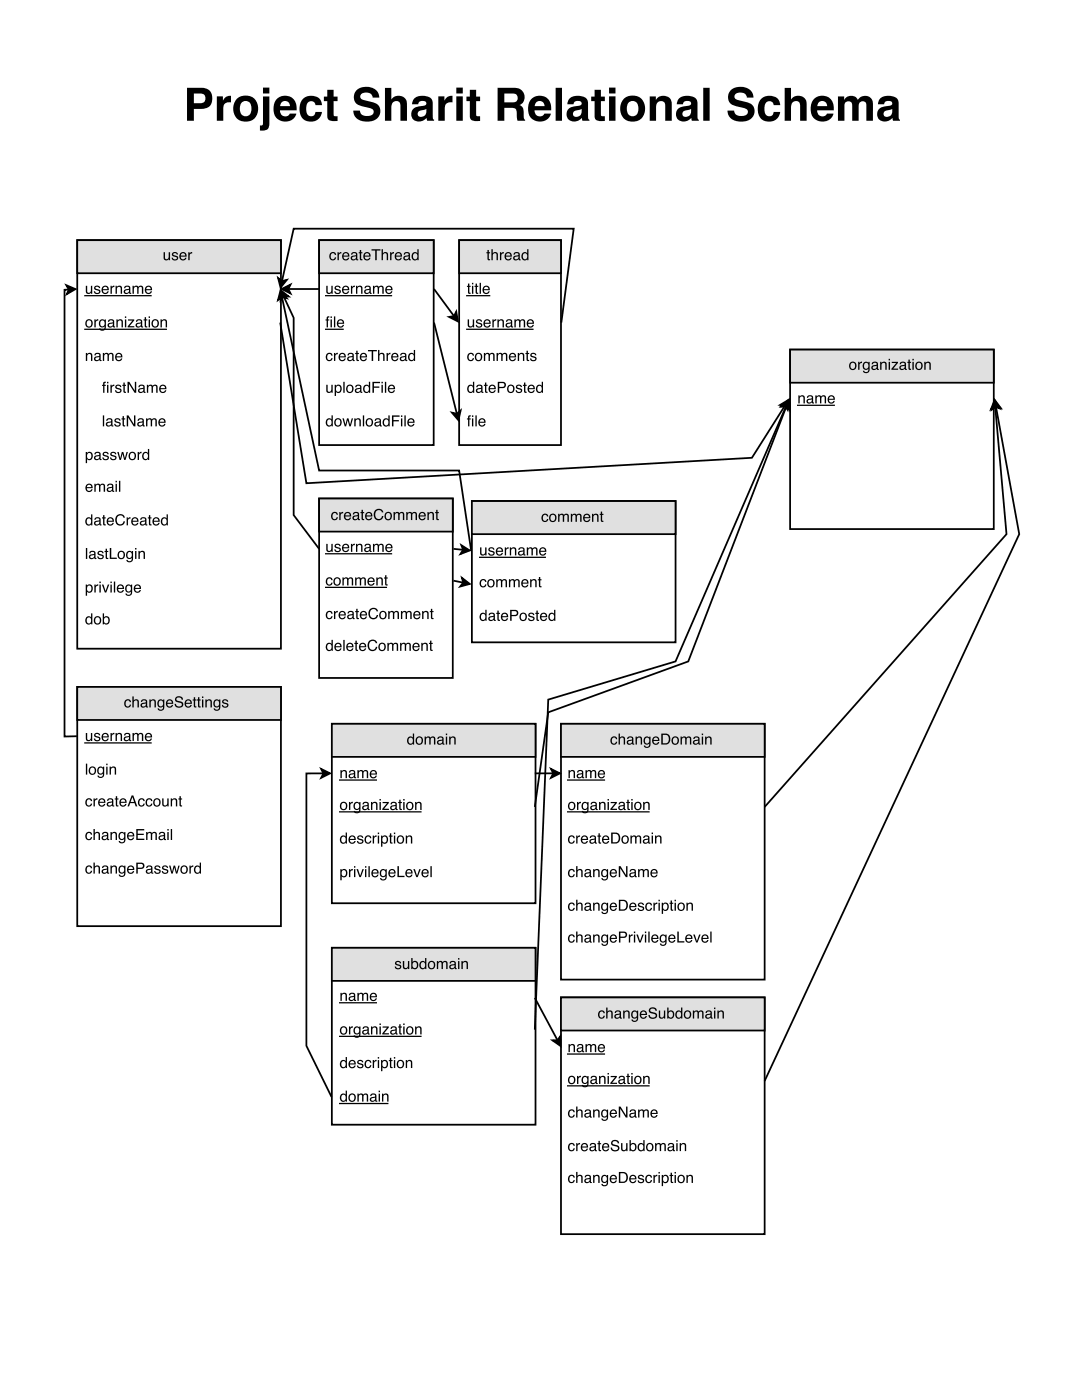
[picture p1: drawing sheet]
<svg xmlns="http://www.w3.org/2000/svg" width="216mm" height="279mm" viewBox="0 0 216 279" stroke-linecap="round" stroke-linejoin="round" font-family="sans-serif">
<path d="M15.4 47.9h40.7v81.6h-40.7z" fill="none" stroke="#000" stroke-width=".35"/>
<path d="M15.4 47.9h40.7v6.6h-40.7z" fill="#e0e0e0"/>
<path d="M15.4 47.9h40.7v6.6h-40.7z" fill="none" stroke="#000" stroke-width=".35"/>
<g fill="#000">
<path d="M17.1 57h.3v1.1a.41 .41 0 0 0 .5 .3 .41 .41 0 0 0 .2-.6v-.8h.3v1.6h-.2v-.2a.55 .55 0 0 1-.7 .3 .55 .55 0 0 1-.4-.6zM18.9 57.1a.64 .64 0 0 1 1.1 .4h-.3a.34 .34 0 0 0-.3-.3 .34 .34 0 0 0-.3 .3v.1a.76 .76 0 0 1 .9 .8 .69 .69 0 0 1-.7 .3 .69 .69 0 0 1-.6-.6h.3a.39 .39 0 0 0 .4 .4 .39 .39 0 0 0 .4-.4l-.1-.1a.76 .76 0 0 1-.9-.7zM20.5 57.2a.73 .73 0 0 1 .9-.1 .73 .73 0 0 1 .3 .8h-1.2a.45 .45 0 0 0 .4 .5 .45 .45 0 0 0 .5-.3h.3a.78 .78 0 0 1-1.1 .5 .78 .78 0 0 1-.2-1.2zM20.7 57.4l-.1 .3h.8l-.2-.4zM22.1 57h.2v.3l.3-.3h.2v.3a.43 .43 0 0 0-.5 .4v.9h-.2zM23.1 57h.2v.3a.57 .57 0 0 1 .7-.3 .57 .57 0 0 1 .4 .6v1h-.3v-1a.39 .39 0 0 0-.5-.3 .39 .39 0 0 0-.3 .5v.8h-.2zM25 58.1a.38 .38 0 0 0 .5 .3 .38 .38 0 0 0 .2-.6zM24.8 57.2a.71 .71 0 0 1 1.2 .2v1h.2v.2l-.2 .1a.45 .45 0 0 0-.6 0 .49 .49 0 0 1-.7-.4 .49 .49 0 0 1 .5-.6l.5-.1a.36 .36 0 0 0-.3-.4 .36 .36 0 0 0-.4 .3h-.2zM26.4 57h.3v.3a.52 .52 0 0 1 .9 0 .53 .53 0 0 1 .6-.3 .53 .53 0 0 1 .4 .6v1h-.3v-1.2l-.3-.2-.3 .3v1.1h-.3v-1a.36 .36 0 0 0-.5-.4 .36 .36 0 0 0-.2 .6v.8h-.3zM29.1 57.2a.73 .73 0 0 1 .9-.1 .73 .73 0 0 1 .3 .8h-1.1a.45 .45 0 0 0 .3 .5 .45 .45 0 0 0 .6-.3h.2a.78 .78 0 0 1-1.1 .5 .78 .78 0 0 1-.2-1.2zM29.3 57.4l-.1 .3h.9l-.3-.4z"/>
<path d="M32.6 50.3h.3v1.1a.41 .41 0 0 0 .6 .3 .41 .41 0 0 0 .2-.6v-.8h.2v1.6h-.2v-.2a.55 .55 0 0 1-.6 .3 .55 .55 0 0 1-.5-.6zM34.5 50.4a.64 .64 0 0 1 1 .4h-.2a.34 .34 0 0 0-.4-.3 .34 .34 0 0 0-.3 .3l.1 .1a.76 .76 0 0 1 .8 .8 .69 .69 0 0 1-.7 .3 .69 .69 0 0 1-.6-.6h.3a.39 .39 0 0 0 .4 .4 .39 .39 0 0 0 .4-.4l-.1-.1a.76 .76 0 0 1-.9-.7zM36 50.5a.73 .73 0 0 1 .9-.1 .73 .73 0 0 1 .3 .8h-1.1a.45 .45 0 0 0 .3 .5 .45 .45 0 0 0 .6-.3h.2a.78 .78 0 0 1-1.1 .5 .78 .78 0 0 1-.2-1.2zM36.2 50.7l-.1 .3h.9l-.3-.4zM37.6 50.3h.2v.3l.3-.3h.2v.3a.43 .43 0 0 0-.5 .4v.9h-.2z"/>
<path d="M17.1 70.4h.3v.3a.57 .57 0 0 1 .6-.3 .57 .57 0 0 1 .4 .6v1h-.2v-1a.39 .39 0 0 0-.5-.3 .39 .39 0 0 0-.3 .5v.8h-.3zM19.1 71.5a.38 .38 0 0 0 .5 .3 .38 .38 0 0 0 .2-.5zM18.9 70.6a.71 .71 0 0 1 1.2 .2v1h.2v.2l-.2 .1a.45 .45 0 0 0-.7 0 .49 .49 0 0 1-.6-.4 .49 .49 0 0 1 .5-.6l.5-.1a.36 .36 0 0 0-.3-.4 .36 .36 0 0 0-.4 .3h-.3zM20.5 70.4h.3v.3a.52 .52 0 0 1 .9 0 .53 .53 0 0 1 .6-.3 .53 .53 0 0 1 .4 .6v1h-.3v-1.2l-.3-.1-.3 .2-.1 1.1h-.2v-1a.36 .36 0 0 0-.5-.3 .36 .36 0 0 0-.2 .5v.8h-.3zM23.2 70.6a.73 .73 0 0 1 .9-.1 .73 .73 0 0 1 .3 .8h-1.1a.45 .45 0 0 0 .3 .5 .45 .45 0 0 0 .5-.3h.3a.78 .78 0 0 1-1.1 .5 .78 .78 0 0 1-.2-1.2zM23.4 70.8l-.1 .3h.8l-.2-.4z"/>
<path d="M17.4 64.1a.56 .56 0 0 0 0 .8 .56 .56 0 0 0 .7 .1 .55 .55 0 0 0 .1-.8 .55 .55 0 0 0-.8-.1zM17.2 63.9a.78 .78 0 0 1 1.1 .1 .78 .78 0 0 1-.1 1.1 .78 .78 0 0 1-1.1-.1l-.1-.7zM18.8 63.7h.3v.3l.3-.3h.2v.3a.43 .43 0 0 0-.5 .4v.9h-.3zM19.9 63.9l.5-.2 .5 .3v-.2h.2v1.4a.7 .7 0 0 1-.5 .8 .7 .7 0 0 1-.8-.5h.3a.46 .46 0 0 0 .6 .2 .46 .46 0 0 0 .2-.6 .69 .69 0 0 1-.9 .1 .69 .69 0 0 1-.2-.9zM20.2 64.1a.56 .56 0 0 0-.2 .7 .56 .56 0 0 0 .7 .2 .56 .56 0 0 0 .2-.7 .56 .56 0 0 0-.7-.2zM21.8 64.8a.38 .38 0 0 0 .5 .3 .38 .38 0 0 0 .2-.5zM21.6 63.9a.71 .71 0 0 1 1.2 .2v1h.2v.2l-.2 .1a.45 .45 0 0 0-.7 0 .49 .49 0 0 1-.6-.4 .49 .49 0 0 1 .5-.6l.5-.1a.36 .36 0 0 0-.3-.4 .36 .36 0 0 0-.4 .3h-.3zM23.2 63.7h.3v.3a.57 .57 0 0 1 .6-.3 .57 .57 0 0 1 .4 .6v1h-.2v-1a.39 .39 0 0 0-.5-.3 .39 .39 0 0 0-.3 .5v.8h-.3zM24.9 63.7h.3v1.6h-.3zM24.9 63.1h.3v.4h-.3zM25.5 63.7h1.3v.3l-1 1.1h1v.2h-1.3v-.2l.9-1.1h-.9zM27.4 64.8a.38 .38 0 0 0 .5 .3 .38 .38 0 0 0 .2-.5zM27.2 63.9a.71 .71 0 0 1 1.2 .2v1h.2v.2l-.2 .1a.45 .45 0 0 0-.7 0 .49 .49 0 0 1-.6-.4 .49 .49 0 0 1 .4-.6l.6-.1a.36 .36 0 0 0-.3-.4 .36 .36 0 0 0-.4 .3h-.3zM28.9 63.3h.2v.4h.3v.3h-.3v1l.3 .1v.2a.38 .38 0 0 1-.5-.3v-1h-.2v-.3h.2zM29.7 63.7h.2v1.6h-.2zM29.7 63.1h.2v.4h-.2zM30.6 64.1a.56 .56 0 0 0 0 .8 .56 .56 0 0 0 .7 .1 .55 .55 0 0 0 .1-.8 .55 .55 0 0 0-.8-.1zM30.4 63.9a.78 .78 0 0 1 1.1 .1 .78 .78 0 0 1-.1 1.1 .78 .78 0 0 1-1.1-.1l-.1-.7zM32 63.7h.3v.3a.57 .57 0 0 1 .6-.3 .57 .57 0 0 1 .4 .6v1h-.2v-1a.39 .39 0 0 0-.5-.3 .39 .39 0 0 0-.3 .5v.8h-.3z"/>
<path d="M20.6 76.3l.5-.1v.2l-.2 .2-.1 .2h.3v.2h-.3v1.4h-.2v-1.4h-.2v-.2h.2zM21.4 76.8h.2v1.6h-.2zM21.4 76.2h.2v.3h-.2zM22 76.8h.3v.3l.3-.3h.2v.2a.43 .43 0 0 0-.5 .5v.9h-.3zM23.2 76.9a.64 .64 0 0 1 1 .4h-.2a.34 .34 0 0 0-.4-.3 .34 .34 0 0 0-.3 .3l.1 .1a.76 .76 0 0 1 .8 .7 .69 .69 0 0 1-.7 .4 .69 .69 0 0 1-.6-.6h.3a.39 .39 0 0 0 .4 .3 .39 .39 0 0 0 .4-.3l-.1-.1a.76 .76 0 0 1-.9-.7zM24.6 76.3h.3v.5h.2v.2h-.2v1.1l.2 .1v.2a.38 .38 0 0 1-.5-.3v-1.1h-.2v-.2h.2zM25.4 76.2h.4l1.1 1.8v-1.8h.3v2.2h-.3l-1.2-1.8v1.8h-.3zM27.8 77.8a.38 .38 0 0 0 .5 .4 .38 .38 0 0 0 .2-.6zM27.7 77a.71 .71 0 0 1 1.2 .2v1h.1v.2h-.1a.45 .45 0 0 0-.7 0 .49 .49 0 0 1-.7-.3 .49 .49 0 0 1 .5-.6l.6-.2a.36 .36 0 0 0-.3-.3 .36 .36 0 0 0-.4 .3h-.3zM29.3 76.8h.3v.2a.52 .52 0 0 1 .9 0 .53 .53 0 0 1 .6-.2 .53 .53 0 0 1 .4 .5v1.1h-.3v-1.3l-.3-.1-.4 .2v1.2h-.3v-1.1a.36 .36 0 0 0-.4-.3 .36 .36 0 0 0-.2 .5v.9h-.3zM32 77a.73 .73 0 0 1 .9-.2 .73 .73 0 0 1 .3 .9h-1.2a.45 .45 0 0 0 .4 .5 .45 .45 0 0 0 .5-.3h.3a.78 .78 0 0 1-1.1 .5 .78 .78 0 0 1-.3-1.2zM32.2 77.1l-.2 .4h.9l-.3-.5z"/>
<path d="M17.5 90.5a.56 .56 0 0 0-.1 .8 .56 .56 0 0 0 .7 .2 .56 .56 0 0 0 .1-.8 .56 .56 0 0 0-.7-.2zM17.1 90.2h.3v.2a.7 .7 0 0 1 .9-.1 .7 .7 0 0 1 .2 1 .62 .62 0 0 1-.5 .5 .62 .62 0 0 1-.6-.2v.8h-.3zM19.1 91.2a.38 .38 0 0 0 .5 .4 .38 .38 0 0 0 .2-.6zM18.9 90.4a.71 .71 0 0 1 1.2 .2v1h.2v.2h-.2a.45 .45 0 0 0-.7 0 .49 .49 0 0 1-.6-.3 .49 .49 0 0 1 .5-.6l.5-.2a.36 .36 0 0 0-.3-.3 .36 .36 0 0 0-.4 .3h-.3zM20.6 90.3a.64 .64 0 0 1 1.1 .4h-.3a.34 .34 0 0 0-.3-.3 .34 .34 0 0 0-.3 .3v.1a.76 .76 0 0 1 .9 .7 .69 .69 0 0 1-.7 .4 .69 .69 0 0 1-.6-.6h.3a.39 .39 0 0 0 .4 .3 .39 .39 0 0 0 .3-.3v-.1a.76 .76 0 0 1-.9-.7zM22.2 90.3a.64 .64 0 0 1 1 .4h-.2a.34 .34 0 0 0-.4-.3 .34 .34 0 0 0-.3 .3l.1 .1a.76 .76 0 0 1 .8 .7 .69 .69 0 0 1-.7 .4 .69 .69 0 0 1-.6-.6h.3a.39 .39 0 0 0 .4 .3 .39 .39 0 0 0 .4-.3l-.1-.1a.76 .76 0 0 1-.9-.7zM23.4 90.2h.3l.3 1.3 .3-1.3h.3l.3 1.2 .3-1.2h.3l-.4 1.6h-.3l-.4-1.2-.3 1.2h-.2zM26 90.6a.56 .56 0 0 0 0 .7 .56 .56 0 0 0 .8 .1 .55 .55 0 0 0 0-.8 .55 .55 0 0 0-.8 0zM25.9 90.4a.78 .78 0 0 1 1.1 .1 .78 .78 0 0 1-.2 1.1 .78 .78 0 0 1-1.1-.1v-.7zM27.5 90.2h.2v.3l.3-.3h.2v.3a.43 .43 0 0 0-.5 .4v.9h-.2zM28.8 90.6a.55 .55 0 0 0-.1 .7 .55 .55 0 0 0 .7 .2 .55 .55 0 0 0 .1-.8 .55 .55 0 0 0-.7-.1zM28.7 90.3l.5-.1 .3 .2v-.8h.3v2.2h-.3v-.2a.73 .73 0 0 1-1 0 .73 .73 0 0 1-.1-1z"/>
<path d="M17.2 96.8a.73 .73 0 0 1 .9-.2 .73 .73 0 0 1 .4 .8h-1.2a.45 .45 0 0 0 .4 .6 .45 .45 0 0 0 .5-.4h.3a.78 .78 0 0 1-1.1 .5 .78 .78 0 0 1-.3-1.2zM17.5 96.9l-.2 .3h.9l-.3-.4zM18.8 96.5h.3v.3a.52 .52 0 0 1 .9 0 .53 .53 0 0 1 .6-.3 .53 .53 0 0 1 .4 .6v1h-.3v-1.2l-.3-.1-.3 .2-.1 1.1h-.2v-1a.36 .36 0 0 0-.5-.3 .36 .36 0 0 0-.2 .5v.8h-.3zM21.6 97.6a.38 .38 0 0 0 .5 .3 .38 .38 0 0 0 .2-.5zM21.5 96.7a.71 .71 0 0 1 1.1 .3v.9l.2 .1v.2h-.1a.45 .45 0 0 0-.7 0 .49 .49 0 0 1-.7-.4 .49 .49 0 0 1 .5-.6l.5-.1a.36 .36 0 0 0-.3-.4 .36 .36 0 0 0-.4 .3h-.2zM23.1 96.6h.2v1.5h-.2zM23.1 96h.2v.3h-.2zM23.7 96h.3v2.1h-.3z"/>
<path d="M20.5 82.9h.3v2.2h-.3zM21.4 84.5a.38 .38 0 0 0 .5 .4 .38 .38 0 0 0 .2-.6zM21.3 83.7a.71 .71 0 0 1 1.1 .2v1h.2v.2h-.1a.45 .45 0 0 0-.7 0 .49 .49 0 0 1-.7-.3 .49 .49 0 0 1 .5-.6l.6-.2a.36 .36 0 0 0-.4-.3 .36 .36 0 0 0-.4 .3h-.2zM23 83.6a.64 .64 0 0 1 1 .4h-.2a.34 .34 0 0 0-.4-.3 .34 .34 0 0 0-.3 .3l.1 .1a.76 .76 0 0 1 .9 .7 .69 .69 0 0 1-.8 .4 .69 .69 0 0 1-.5-.6h.2a.39 .39 0 0 0 .4 .3 .39 .39 0 0 0 .4-.3l-.1-.1a.76 .76 0 0 1-.8-.7zM24.5 83.1h.2v.4h.3v.2h-.3v1.1l.3 .1v.2a.38 .38 0 0 1-.5-.3v-1.1h-.3v-.2h.3zM25.3 82.9h.3l1.1 1.8v-1.8h.3v2.2h-.3l-1.1-1.8v1.8h-.3zM27.7 84.5a.38 .38 0 0 0 .5 .4 .38 .38 0 0 0 .2-.6zM27.5 83.7a.71 .71 0 0 1 1.2 .2v1h.2v.2h-.2a.45 .45 0 0 0-.6 0 .49 .49 0 0 1-.7-.3 .49 .49 0 0 1 .5-.6l.5-.2a.36 .36 0 0 0-.3-.3 .36 .36 0 0 0-.4 .3h-.2zM29.1 83.5h.3v.2a.52 .52 0 0 1 .9 0 .53 .53 0 0 1 .6-.2 .53 .53 0 0 1 .4 .5v1.1h-.3v-1.3l-.3-.1-.3 .3v1.1h-.3v-1.1a.36 .36 0 0 0-.5-.3 .36 .36 0 0 0-.2 .5v.9h-.3zM31.8 83.7a.73 .73 0 0 1 .9-.2 .73 .73 0 0 1 .3 .9h-1.1a.45 .45 0 0 0 .3 .5 .45 .45 0 0 0 .6-.3h.2a.78 .78 0 0 1-1.1 .5 .78 .78 0 0 1-.2-1.2zM32 83.8l-.1 .4h.9l-.3-.5z"/>
<path d="M17.1 109.4h.3v2.1h-.3zM18 111a.38 .38 0 0 0 .5 .3 .38 .38 0 0 0 .2-.5zM17.9 110.1a.71 .71 0 0 1 1.2 .3v.9l.1 .1v.2h-.1a.45 .45 0 0 0-.7 0 .49 .49 0 0 1-.7-.4 .49 .49 0 0 1 .5-.6l.6-.1a.36 .36 0 0 0-.3-.4 .36 .36 0 0 0-.4 .3h-.3zM19.6 110.1a.64 .64 0 0 1 1.1 .3h-.3a.34 .34 0 0 0-.3-.3 .34 .34 0 0 0-.4 .3l.1 .1a.76 .76 0 0 1 .9 .8 .69 .69 0 0 1-.7 .3 .69 .69 0 0 1-.6-.6h.3a.39 .39 0 0 0 .4 .4 .39 .39 0 0 0 .3-.4 .76 .76 0 0 1-.9-.8zM21.1 109.5h.2v.5h.3v.2h-.3v1l.3 .1v.2a.38 .38 0 0 1-.5-.3v-1h-.2v-.2h.2zM21.9 109.4h.3v1.9h1.1v.2h-1.4zM23.8 110.3a.56 .56 0 0 0 0 .8 .56 .56 0 0 0 .8 .1 .55 .55 0 0 0 0-.8 .55 .55 0 0 0-.8-.1zM23.7 110.1a.78 .78 0 0 1 1.1 .2 .78 .78 0 0 1-.2 1.1 .78 .78 0 0 1-1.1-.2v-.7zM25.3 110.2l.5-.3 .5 .3v-.2h.2v1.4a.7 .7 0 0 1-.5 .8 .7 .7 0 0 1-.8-.5h.3a.46 .46 0 0 0 .6 .2 .46 .46 0 0 0 .2-.6 .69 .69 0 0 1-.9 .1 .69 .69 0 0 1-.2-.9zM25.6 110.3a.56 .56 0 0 0-.2 .7 .56 .56 0 0 0 .7 .2 .56 .56 0 0 0 .2-.7 .56 .56 0 0 0-.7-.2zM27 110h.2v1.5h-.2zM27 109.4h.2v.3h-.2zM27.6 110h.3v.2a.57 .57 0 0 1 .6-.3 .57 .57 0 0 1 .4 .6v1h-.2v-1a.39 .39 0 0 0-.5-.3 .39 .39 0 0 0-.3 .5v.8h-.3z"/>
<path d="M17.4 103.6a.55 .55 0 0 0-.1 .8 .55 .55 0 0 0 .8 .1 .55 .55 0 0 0 .1-.7 .55 .55 0 0 0-.8-.2zM17.3 103.3l.6-.1 .3 .3v-.8h.2v2.1h-.2v-.2a.73 .73 0 0 1-1 .1 .73 .73 0 0 1-.1-1zM19.1 104.3a.38 .38 0 0 0 .5 .3 .38 .38 0 0 0 .2-.5zM18.9 103.4a.71 .71 0 0 1 1.2 .3v.9l.2 .1v.2h-.2a.45 .45 0 0 0-.7 0 .49 .49 0 0 1-.6-.4 .49 .49 0 0 1 .5-.6l.5-.1a.36 .36 0 0 0-.3-.4 .36 .36 0 0 0-.4 .3h-.3zM20.6 102.8h.2v.5h.3v.2h-.3v1l.3 .1v.2a.38 .38 0 0 1-.5-.3v-1h-.2v-.2h.2zM21.5 103.5a.73 .73 0 0 1 .9-.2 .73 .73 0 0 1 .3 .8h-1.1a.45 .45 0 0 0 .3 .6 .45 .45 0 0 0 .5-.4h.3a.78 .78 0 0 1-1.1 .5 .78 .78 0 0 1-.2-1.2zM21.7 103.6l-.1 .3h.9l-.3-.4zM23.3 102.9a.95 .95 0 0 1 .9-.3 .95 .95 0 0 1 .7 .7h-.3a.7 .7 0 0 0-.9-.4 .7 .7 0 0 0-.4 .9 .69 .69 0 0 0 .5 .8 .69 .69 0 0 0 .8-.6h.3a1.02 1.02 0 0 1-1.3 .8 1.02 1.02 0 0 1-.6-1.4zM25.3 103.3h.2v.2l.3-.3h.2v.3a.43 .43 0 0 0-.5 .4v.9h-.2zM26.4 103.5a.73 .73 0 0 1 .9-.2 .73 .73 0 0 1 .3 .8h-1.1a.45 .45 0 0 0 .3 .6 .45 .45 0 0 0 .6-.4h.2a.78 .78 0 0 1-1.1 .5 .78 .78 0 0 1-.2-1.2zM26.6 103.6l-.1 .3h.9l-.3-.4zM28.2 104.3a.38 .38 0 0 0 .5 .3 .38 .38 0 0 0 .2-.5zM28.1 103.4a.71 .71 0 0 1 1.1 .3v.9l.2 .1v.2h-.1a.45 .45 0 0 0-.7 0 .49 .49 0 0 1-.7-.4 .49 .49 0 0 1 .5-.6l.5-.1a.36 .36 0 0 0-.3-.4 .36 .36 0 0 0-.4 .3h-.2zM29.7 102.8h.3v.5h.2v.2h-.2v1l.2 .1v.2a.38 .38 0 0 1-.5-.3v-1h-.2v-.2h.2zM30.6 103.5a.73 .73 0 0 1 .9-.2 .73 .73 0 0 1 .4 .8h-1.2a.45 .45 0 0 0 .3 .6 .45 .45 0 0 0 .6-.4h.2a.78 .78 0 0 1-1.1 .5 .78 .78 0 0 1-.2-1.2zM30.8 103.6l-.1 .3h.9l-.3-.4zM32.5 103.6a.55 .55 0 0 0-.1 .8 .55 .55 0 0 0 .7 .1 .55 .55 0 0 0 .1-.7 .55 .55 0 0 0-.7-.2zM32.4 103.3l.5-.1 .3 .3v-.8h.3v2.1h-.2v-.2a.73 .73 0 0 1-1.1 .1 .73 .73 0 0 1 0-1z"/>
<path d="M17.5 117a.56 .56 0 0 0-.1 .7 .56 .56 0 0 0 .7 .2 .56 .56 0 0 0 .1-.7 .56 .56 0 0 0-.7-.2zM17.1 116.7h.3v.2a.7 .7 0 0 1 .9-.1 .7 .7 0 0 1 .2 .9 .62 .62 0 0 1-.5 .6 .62 .62 0 0 1-.6-.2v.8h-.3zM18.8 116.7h.3v.2l.3-.2 .2-.1v.3a.43 .43 0 0 0-.5 .4v1h-.3zM19.8 116.7h.3v1.6h-.3zM19.8 116.1h.3v.3h-.3zM20.3 116.7h.3l.5 1.3 .4-1.3h.3l-.6 1.6h-.3zM22 116.7h.3v1.6h-.3zM22 116.1h.3v.3h-.3zM22.7 116.1h.3v2.2h-.3zM23.5 116.9a.73 .73 0 0 1 .9-.2 .73 .73 0 0 1 .4 .8h-1.2a.45 .45 0 0 0 .3 .6 .45 .45 0 0 0 .6-.3h.2a.78 .78 0 0 1-1.1 .4 .78 .78 0 0 1-.2-1.2zM23.7 117l-.1 .3h.9l-.3-.4zM25.2 116.9l.4-.3 .5 .3v-.2h.3v1.4a.7 .7 0 0 1-.6 .8 .7 .7 0 0 1-.8-.5h.3a.46 .46 0 0 0 .6 .2 .46 .46 0 0 0 .2-.6 .69 .69 0 0 1-.9 .1 .69 .69 0 0 1-.2-.9zM25.4 117a.56 .56 0 0 0-.1 .7 .56 .56 0 0 0 .7 .2 .56 .56 0 0 0 .1-.7 .56 .56 0 0 0-.7-.2zM26.9 116.9a.73 .73 0 0 1 .9-.2 .73 .73 0 0 1 .3 .8h-1.1a.45 .45 0 0 0 .3 .6 .45 .45 0 0 0 .6-.3h.2a.78 .78 0 0 1-1.1 .4 .78 .78 0 0 1-.2-1.2zM27.1 117l-.1 .3h.9l-.3-.4z"/>
<path d="M17.4 123.4a.55 .55 0 0 0-.1 .7 .55 .55 0 0 0 .8 .2 .55 .55 0 0 0 .1-.8 .55 .55 0 0 0-.8-.1zM17.3 123.1l.6-.1 .3 .2v-.8h.2v2.2h-.2v-.2a.73 .73 0 0 1-1 0 .73 .73 0 0 1-.1-1zM19.1 123.4a.56 .56 0 0 0 0 .8 .56 .56 0 0 0 .7 0 .55 .55 0 0 0 .1-.8 .55 .55 0 0 0-.8 0zM18.9 123.2a.78 .78 0 0 1 1.1 .1 .78 .78 0 0 1-.1 1.1 .78 .78 0 0 1-1.1-.1l-.1-.7zM20.5 122.4h.3v.8a.7 .7 0 0 1 .9-.1 .7 .7 0 0 1 .2 .9 .63 .63 0 0 1-.4 .6 .63 .63 0 0 1-.8-.2v.2h-.2zM20.9 123.3a.55 .55 0 0 0-.1 .8 .55 .55 0 0 0 .7 .1 .56 .56 0 0 0 .1-.7 .56 .56 0 0 0-.7-.2z"/>
</g>
<path d="M16.9 59h13.2M16.9 65.7h16.3" fill="none" stroke="#000" stroke-width=".25"/>
<path d="M94.2 100h40.6v28.2h-40.6z" fill="#fff"/>
<path d="M94.2 100h40.6v28.2h-40.6z" fill="none" stroke="#000" stroke-width=".35"/>
<path d="M94.2 100h40.6v6.6h-40.6z" fill="#e0e0e0"/>
<path d="M94.2 100h40.6v6.6h-40.6z" fill="none" stroke="#000" stroke-width=".35"/>
<g fill="#000">
<path d="M95.8 109.2h.3v1.1a.41 .41 0 0 0 .5 .3 .41 .41 0 0 0 .2-.6v-.8h.3v1.6h-.3v-.2a.55 .55 0 0 1-.6 .3 .55 .55 0 0 1-.4-.6zM97.6 109.3a.64 .64 0 0 1 1.1 .4h-.3a.34 .34 0 0 0-.3-.3 .34 .34 0 0 0-.4 .3l.1 .1a.76 .76 0 0 1 .9 .8 .69 .69 0 0 1-.8 .3 .69 .69 0 0 1-.5-.6h.3a.39 .39 0 0 0 .3 .4 .39 .39 0 0 0 .4-.4 .76 .76 0 0 1-.9-.8zM99.1 109.5a.73 .73 0 0 1 .9-.2 .73 .73 0 0 1 .4 .8h-1.2a.45 .45 0 0 0 .4 .6 .45 .45 0 0 0 .5-.4h.3a.78 .78 0 0 1-1.1 .5 .78 .78 0 0 1-.3-1.2zM99.4 109.6l-.2 .3h.9l-.3-.4zM100.7 109.2h.3v.3l.3-.3h.2v.3a.43 .43 0 0 0-.5 .4v.9h-.3zM101.7 109.2h.3v.3a.57 .57 0 0 1 .6-.3 .57 .57 0 0 1 .4 .6v1h-.2v-1a.39 .39 0 0 0-.5-.3 .39 .39 0 0 0-.3 .5v.8h-.3zM103.7 110.3a.38 .38 0 0 0 .5 .3 .38 .38 0 0 0 .2-.5zM103.5 109.4a.71 .71 0 0 1 1.2 .3v.9l.2 .1v.2h-.2a.45 .45 0 0 0-.7 0 .49 .49 0 0 1-.6-.4 .49 .49 0 0 1 .4-.6l.6-.1a.36 .36 0 0 0-.3-.4 .36 .36 0 0 0-.4 .3h-.3zM105.1 109.2h.3v.3a.52 .52 0 0 1 .9 0 .53 .53 0 0 1 .6-.3 .53 .53 0 0 1 .4 .6v1h-.3v-1.2l-.3-.1-.4 .2v1.1h-.3v-1a.36 .36 0 0 0-.4-.3 .36 .36 0 0 0-.2 .5v.8h-.3zM107.8 109.5a.73 .73 0 0 1 .9-.2 .73 .73 0 0 1 .3 .8h-1.2a.45 .45 0 0 0 .4 .6 .45 .45 0 0 0 .5-.4h.3a.78 .78 0 0 1-1.1 .5 .78 .78 0 0 1-.2-1.2zM108 109.6l-.1 .3h.8l-.2-.4z"/>
<path d="M95.9 115.8a.65 .65 0 0 1 .7-.2 .65 .65 0 0 1 .5 .5h-.3a.44 .44 0 0 0-.6-.3 .44 .44 0 0 0-.2 .6 .42 .42 0 0 0 .3 .6 .42 .42 0 0 0 .5-.4h.3a.72 .72 0 0 1-1 .6 .72 .72 0 0 1-.4-1zM97.6 116a.56 .56 0 0 0 0 .7 .56 .56 0 0 0 .7 .1 .55 .55 0 0 0 .1-.8 .55 .55 0 0 0-.8 0zM97.4 115.8a.78 .78 0 0 1 1.1 .1 .78 .78 0 0 1-.1 1.1 .78 .78 0 0 1-1.1-.1l-.1-.7zM99 115.6h.3v.2a.52 .52 0 0 1 .9 0 .53 .53 0 0 1 .6-.2 .53 .53 0 0 1 .4 .5v1.1h-.3v-1.2l-.3-.2-.3 .3-.1 1.1h-.2v-1a.36 .36 0 0 0-.5-.4 .36 .36 0 0 0-.2 .5v.9h-.3zM101.6 115.6h.2v.2a.52 .52 0 0 1 .9 0 .53 .53 0 0 1 .6-.2 .53 .53 0 0 1 .4 .5v1.1h-.3v-1.2l-.3-.2-.3 .3v1.1h-.3v-1a.36 .36 0 0 0-.5-.4 .36 .36 0 0 0-.2 .5v.9h-.2zM104.2 115.8a.73 .73 0 0 1 .9-.1 .73 .73 0 0 1 .4 .8h-1.2a.45 .45 0 0 0 .3 .5 .45 .45 0 0 0 .6-.3h.2a.78 .78 0 0 1-1.1 .5 .78 .78 0 0 1-.2-1.2zM104.4 115.9l-.1 .4h.9l-.3-.5zM105.8 115.6h.2v.2a.57 .57 0 0 1 .7-.2 .57 .57 0 0 1 .4 .6v1h-.3v-1a.39 .39 0 0 0-.5-.4 .39 .39 0 0 0-.2 .6v.8h-.3zM107.5 115.2h.3v.4h.3v.2h-.3v1.1l.3 .1v.2a.38 .38 0 0 1-.6-.3v-1.1h-.2v-.2h.2z"/>
<path d="M108.2 102.7a.65 .65 0 0 1 .7-.2 .65 .65 0 0 1 .5 .6h-.3a.44 .44 0 0 0-.5-.3 .44 .44 0 0 0-.3 .6 .42 .42 0 0 0 .3 .5 .42 .42 0 0 0 .5-.3h.3a.72 .72 0 0 1-.9 .5 .72 .72 0 0 1-.4-1zM109.9 102.9a.56 .56 0 0 0 0 .8 .56 .56 0 0 0 .8 .1 .55 .55 0 0 0 0-.8 .55 .55 0 0 0-.8-.1zM109.8 102.7a.78 .78 0 0 1 1.1 .1 .78 .78 0 0 1-.1 1.1 .78 .78 0 0 1-1.2-.1v-.7zM111.4 102.5h.2v.3a.52 .52 0 0 1 .9 0 .53 .53 0 0 1 .6-.3 .53 .53 0 0 1 .4 .6v1h-.3v-1.2l-.2-.1-.4 .2v1.1h-.3v-1a.36 .36 0 0 0-.5-.3 .36 .36 0 0 0-.2 .5v.8h-.2zM113.9 102.5h.3v.3a.52 .52 0 0 1 .9 0 .53 .53 0 0 1 .6-.3 .53 .53 0 0 1 .3 .6v1h-.2l-.1-1.2-.2-.1-.4 .2v1.1h-.3v-1a.36 .36 0 0 0-.4-.3 .36 .36 0 0 0-.2 .5v.8h-.3zM116.6 102.7a.73 .73 0 0 1 .8-.1 .73 .73 0 0 1 .4 .8h-1.2a.45 .45 0 0 0 .4 .6 .45 .45 0 0 0 .5-.4h.3a.78 .78 0 0 1-1.1 .5 .78 .78 0 0 1-.3-1.2zM116.8 102.9l-.2 .3h.9l-.3-.4zM118.1 102.5h.3v.3a.57 .57 0 0 1 .6-.3 .57 .57 0 0 1 .4 .6v1h-.2v-1a.39 .39 0 0 0-.5-.3 .39 .39 0 0 0-.3 .5v.8h-.3zM119.9 102.1h.3v.4h.2v.3h-.2v1l.2 .1v.2a.38 .38 0 0 1-.5-.3v-1h-.2v-.3h.2z"/>
<path d="M96.1 122.7a.55 .55 0 0 0-.1 .7 .55 .55 0 0 0 .7 .2 .55 .55 0 0 0 .1-.8 .55 .55 0 0 0-.7-.1zM96 122.4l.5-.1 .3 .2v-.8h.3v2.2h-.2v-.2a.73 .73 0 0 1-1.1 0 .73 .73 0 0 1 0-1zM97.7 123.3a.38 .38 0 0 0 .5 .4 .38 .38 0 0 0 .2-.6zM97.6 122.5a.71 .71 0 0 1 1.1 .2l.1 1h.1v.2h-.1a.45 .45 0 0 0-.7 0 .49 .49 0 0 1-.7-.3 .49 .49 0 0 1 .5-.6l.6-.1a.36 .36 0 0 0-.4-.4 .36 .36 0 0 0-.3 .3h-.3zM99.2 121.9h.3v.4h.3v.2h-.3v1.1l.3 .1v.2a.38 .38 0 0 1-.6-.3v-1.1h-.2v-.2h.2zM100.2 122.5a.73 .73 0 0 1 .8-.1 .73 .73 0 0 1 .4 .8h-1.2a.45 .45 0 0 0 .4 .5 .45 .45 0 0 0 .5-.3h.3a.78 .78 0 0 1-1.1 .5 .78 .78 0 0 1-.3-1.2zM100.4 122.6l-.2 .4h.9l-.3-.5zM101.8 121.7h1a.63 .63 0 0 1 .6 .6 .63 .63 0 0 1-.6 .7h-.7v.9h-.3zM102.1 122v.7h.6a.38 .38 0 0 0 .4-.4 .38 .38 0 0 0-.4-.3zM104 122.7a.56 .56 0 0 0 0 .7 .56 .56 0 0 0 .8 .1 .55 .55 0 0 0 0-.8 .55 .55 0 0 0-.8 0zM103.9 122.5a.78 .78 0 0 1 1.1 .1 .78 .78 0 0 1-.2 1.1 .78 .78 0 0 1-1.1-.1v-.7zM105.6 122.4a.64 .64 0 0 1 1 .4h-.2a.34 .34 0 0 0-.4-.3 .34 .34 0 0 0-.3 .3l.1 .1a.76 .76 0 0 1 .8 .7 .69 .69 0 0 1-.7 .4 .69 .69 0 0 1-.5-.6h.2a.39 .39 0 0 0 .4 .3 .39 .39 0 0 0 .4-.3l-.1-.1a.76 .76 0 0 1-.9-.7zM107 121.9h.3v.4h.3v.2h-.3v1.1l.3 .1v.2a.38 .38 0 0 1-.6-.3v-1.1h-.2v-.2h.2zM107.9 122.5a.73 .73 0 0 1 .9-.1 .73 .73 0 0 1 .4 .8h-1.2a.45 .45 0 0 0 .4 .5 .45 .45 0 0 0 .5-.3h.3a.78 .78 0 0 1-1.1 .5 .78 .78 0 0 1-.3-1.2zM108.2 122.6l-.2 .4h.9l-.3-.5zM109.8 122.7a.55 .55 0 0 0-.1 .7 .55 .55 0 0 0 .8 .2 .55 .55 0 0 0 .1-.8 .55 .55 0 0 0-.8-.1zM109.7 122.4l.6-.1 .3 .2v-.8h.2v2.2h-.2v-.2a.73 .73 0 0 1-1 0 .73 .73 0 0 1-.1-1z"/>
</g>
<path d="M95.6 111.2h13.2" fill="none" stroke="#000" stroke-width=".25"/>
<path d="M66.2 189.2h40.7v35.3h-40.7z" fill="#fff"/>
<path d="M66.2 189.2h40.7v35.3h-40.7z" fill="none" stroke="#000" stroke-width=".35"/>
<path d="M66.2 189.2h40.7v6.6h-40.7z" fill="#e0e0e0"/>
<path d="M66.2 189.2h40.7v6.6h-40.7z" fill="none" stroke="#000" stroke-width=".35"/>
<g fill="#000">
<path d="M67.9 198.1h.3v.3a.57 .57 0 0 1 .6-.3 .57 .57 0 0 1 .4 .6v1h-.2v-1a.39 .39 0 0 0-.5-.3 .39 .39 0 0 0-.3 .5v.8h-.3zM69.9 199.2a.38 .38 0 0 0 .5 .3 .38 .38 0 0 0 .2-.5zM69.7 198.3a.71 .71 0 0 1 1.2 .3v.9l.2 .1v.2h-.2a.45 .45 0 0 0-.7 0 .49 .49 0 0 1-.6-.4 .49 .49 0 0 1 .5-.6l.5-.1a.36 .36 0 0 0-.3-.4 .36 .36 0 0 0-.4 .3h-.3zM71.3 198.1h.3v.3a.52 .52 0 0 1 .9 0 .53 .53 0 0 1 .6-.3 .53 .53 0 0 1 .4 .6v1h-.3v-1.2l-.3-.1-.3 .2-.1 1.1h-.2v-1a.36 .36 0 0 0-.5-.3 .36 .36 0 0 0-.2 .5v.8h-.3zM74 198.4a.73 .73 0 0 1 .9-.2 .73 .73 0 0 1 .3 .8h-1.1a.45 .45 0 0 0 .3 .6 .45 .45 0 0 0 .5-.4h.3a.78 .78 0 0 1-1.1 .5 .78 .78 0 0 1-.2-1.2zM74.2 198.5l-.1 .3h.8l-.2-.4z"/>
<path d="M79 191.9a.64 .64 0 0 1 1 .4h-.2a.34 .34 0 0 0-.4-.3 .34 .34 0 0 0-.3 .3l.1 .1a.76 .76 0 0 1 .8 .7 .69 .69 0 0 1-.7 .4 .69 .69 0 0 1-.5-.6h.2a.39 .39 0 0 0 .4 .3 .39 .39 0 0 0 .4-.3l-.1-.1a.76 .76 0 0 1-.8-.7zM80.4 191.8h.3v1.1a.41 .41 0 0 0 .5 .3 .41 .41 0 0 0 .2-.6v-.8h.3v1.6h-.3v-.2a.55 .55 0 0 1-.6 .2 .55 .55 0 0 1-.4-.5zM82.1 191.2h.2v.8a.7 .7 0 0 1 .9-.1 .7 .7 0 0 1 .2 .9 .63 .63 0 0 1-.4 .6 .63 .63 0 0 1-.7-.2v.2h-.2zM82.4 192.1a.55 .55 0 0 0-.1 .8 .55 .55 0 0 0 .8 .1 .56 .56 0 0 0 0-.7 .56 .56 0 0 0-.7-.2zM84.1 192.2a.55 .55 0 0 0-.1 .7 .55 .55 0 0 0 .7 .2 .55 .55 0 0 0 .1-.8 .55 .55 0 0 0-.7-.1zM84 191.9l.5-.1 .3 .2v-.8h.3v2.2h-.3v-.2a.73 .73 0 0 1-1 0 .73 .73 0 0 1-.1-1zM85.8 192.2a.56 .56 0 0 0-.1 .7 .56 .56 0 0 0 .8 .1 .55 .55 0 0 0 0-.8 .55 .55 0 0 0-.7 0zM85.6 192a.78 .78 0 0 1 1.1 .1 .78 .78 0 0 1-.1 1.1 .78 .78 0 0 1-1.1-.1l-.1-.7zM87.2 191.8h.2v.2a.52 .52 0 0 1 .9 0 .53 .53 0 0 1 .6-.2 .53 .53 0 0 1 .4 .5v1.1h-.3v-1.2l-.2-.2-.4 .3v1.1h-.3v-1a.36 .36 0 0 0-.5-.4 .36 .36 0 0 0-.2 .5v.9h-.2zM89.9 192.8a.38 .38 0 0 0 .5 .4 .38 .38 0 0 0 .2-.6zM89.8 192a.71 .71 0 0 1 1.2 .2v1h.1v.2h-.1a.45 .45 0 0 0-.7 0 .49 .49 0 0 1-.7-.3 .49 .49 0 0 1 .5-.6l.6-.2a.36 .36 0 0 0-.3-.3 .36 .36 0 0 0-.4 .3h-.3zM91.4 191.8h.3v1.6h-.3zM91.4 191.2h.3v.3h-.3zM92.1 191.8h.2v.2a.57 .57 0 0 1 .7-.2 .57 .57 0 0 1 .4 .6v1h-.3v-1a.39 .39 0 0 0-.5-.4 .39 .39 0 0 0-.3 .6v.8h-.2z"/>
<path d="M68.2 211.9a.55 .55 0 0 0-.1 .8 .55 .55 0 0 0 .8 .1 .55 .55 0 0 0 .1-.7 .55 .55 0 0 0-.8-.2zM68.1 211.6l.6-.1 .3 .3v-.8h.2v2.1h-.2v-.2a.73 .73 0 0 1-1 .1 .73 .73 0 0 1-.1-1zM69.7 211.8a.73 .73 0 0 1 .9-.2 .73 .73 0 0 1 .4 .8h-1.2a.45 .45 0 0 0 .4 .6 .45 .45 0 0 0 .5-.4h.3a.78 .78 0 0 1-1.1 .5 .78 .78 0 0 1-.3-1.2zM70 211.9l-.2 .3h.9l-.3-.4zM71.4 211.7a.64 .64 0 0 1 1.1 .3h-.3a.34 .34 0 0 0-.3-.3 .34 .34 0 0 0-.3 .3v.1a.76 .76 0 0 1 .9 .8 .69 .69 0 0 1-.7 .3 .69 .69 0 0 1-.6-.6h.3a.39 .39 0 0 0 .4 .4 .39 .39 0 0 0 .3-.4 .76 .76 0 0 1-.9-.8zM72.9 211.7a.65 .65 0 0 1 .7-.2 .65 .65 0 0 1 .5 .6h-.3a.44 .44 0 0 0-.5-.3 .44 .44 0 0 0-.3 .6 .42 .42 0 0 0 .3 .6 .42 .42 0 0 0 .5-.4h.3a.72 .72 0 0 1-.9 .6 .72 .72 0 0 1-.4-1.1zM74.4 211.6h.2v.2l.3-.3h.2v.3a.43 .43 0 0 0-.5 .4v.9h-.2zM75.4 211.6h.3v1.5h-.3zM75.4 211h.3v.3h-.3zM76.4 211.9a.56 .56 0 0 0-.1 .7 .56 .56 0 0 0 .7 .2 .56 .56 0 0 0 .2-.7 .56 .56 0 0 0-.8-.2zM76 211.6h.3v.2a.7 .7 0 0 1 1-.1 .7 .7 0 0 1 .1 .9 .62 .62 0 0 1-.4 .6 .62 .62 0 0 1-.7-.2v.8h-.3zM77.8 211.1h.3v.5h.2v.2h-.2v1l.2 .1v.2a.38 .38 0 0 1-.5-.3v-1h-.2v-.2h.2zM78.6 211.6h.3v1.5h-.3zM78.6 211h.3v.3h-.3zM79.5 211.9a.56 .56 0 0 0 0 .8 .56 .56 0 0 0 .8 .1 .55 .55 0 0 0 0-.8 .55 .55 0 0 0-.8-.1zM79.4 211.7a.78 .78 0 0 1 1.1 .2 .78 .78 0 0 1-.2 1.1 .78 .78 0 0 1-1.1-.2v-.7zM81 211.6h.2v.2a.57 .57 0 0 1 .7-.3 .57 .57 0 0 1 .4 .6v1h-.3v-1a.39 .39 0 0 0-.5-.3 .39 .39 0 0 0-.3 .5v.8h-.2z"/>
<path d="M68.2 218.6a.55 .55 0 0 0-.1 .8 .55 .55 0 0 0 .8 .1 .55 .55 0 0 0 .1-.7 .55 .55 0 0 0-.8-.2zM68.1 218.3l.6-.1 .3 .3v-.8h.2v2.2h-.2v-.3a.73 .73 0 0 1-1 .1 .73 .73 0 0 1-.1-1zM69.9 218.6a.56 .56 0 0 0 0 .8 .56 .56 0 0 0 .7 .1 .55 .55 0 0 0 .1-.8 .55 .55 0 0 0-.8-.1zM69.7 218.4a.78 .78 0 0 1 1.1 .2 .78 .78 0 0 1-.1 1.1 .78 .78 0 0 1-1.1-.2l-.1-.7zM71.3 218.3h.3v.2a.52 .52 0 0 1 .9 0 .53 .53 0 0 1 .6-.3 .53 .53 0 0 1 .4 .6v1.1h-.3v-1.3l-.3-.1-.3 .2-.1 1.2h-.2v-1.1a.36 .36 0 0 0-.5-.3 .36 .36 0 0 0-.2 .5v.9h-.3zM74.1 219.3a.38 .38 0 0 0 .5 .3 .38 .38 0 0 0 .2-.5zM74 218.4a.71 .71 0 0 1 1.1 .3v.9l.2 .1v.2h-.1a.45 .45 0 0 0-.7 0 .49 .49 0 0 1-.7-.4 .49 .49 0 0 1 .5-.6l.5-.1a.36 .36 0 0 0-.3-.4 .36 .36 0 0 0-.4 .3h-.2zM75.5 218.3h.3v1.6h-.3zM75.5 217.7h.3v.3h-.3zM76.2 218.3h.3v.2a.57 .57 0 0 1 .6-.3 .57 .57 0 0 1 .4 .6v1.1h-.2v-1.1a.39 .39 0 0 0-.5-.3 .39 .39 0 0 0-.3 .5v.9h-.3z"/>
<path d="M68.2 205.2a.56 .56 0 0 0 0 .8 .56 .56 0 0 0 .7 .1 .55 .55 0 0 0 .1-.8 .55 .55 0 0 0-.8-.1zM68 205a.78 .78 0 0 1 1.1 .1 .78 .78 0 0 1-.1 1.2 .78 .78 0 0 1-1.1-.2l-.1-.7zM69.6 204.9h.3v.2l.3-.3h.2v.3a.43 .43 0 0 0-.5 .4v.9h-.3zM70.7 205l.5-.2 .5 .3v-.2h.2v1.4a.7 .7 0 0 1-.5 .8 .7 .7 0 0 1-.8-.5h.3a.46 .46 0 0 0 .6 .2 .46 .46 0 0 0 .2-.6 .69 .69 0 0 1-.9 .1 .69 .69 0 0 1-.2-.9zM71 205.2a.56 .56 0 0 0-.2 .7 .56 .56 0 0 0 .7 .2 .56 .56 0 0 0 .2-.7 .56 .56 0 0 0-.7-.2zM72.6 205.9a.38 .38 0 0 0 .5 .3 .38 .38 0 0 0 .2-.5zM72.4 205a.71 .71 0 0 1 1.2 .3v.9l.2 .1v.2h-.2a.45 .45 0 0 0-.7 0 .49 .49 0 0 1-.6-.4 .49 .49 0 0 1 .5-.6l.5-.1a.36 .36 0 0 0-.3-.4 .36 .36 0 0 0-.4 .3h-.3zM74 204.9h.3v.2a.57 .57 0 0 1 .6-.3 .57 .57 0 0 1 .4 .6v1h-.2v-1a.39 .39 0 0 0-.5-.3 .39 .39 0 0 0-.3 .5v.8h-.3zM75.7 204.9h.3v1.5h-.3zM75.7 204.3h.3v.3h-.3zM76.3 204.9h1.3v.2l-1 1.1h1v.2h-1.3v-.2l.9-1.1h-.9zM78.2 205.9a.38 .38 0 0 0 .5 .3 .38 .38 0 0 0 .2-.5zM78 205a.71 .71 0 0 1 1.2 .3v.9l.2 .1v.2h-.2a.45 .45 0 0 0-.7 0 .49 .49 0 0 1-.6-.4 .49 .49 0 0 1 .4-.6l.6-.1a.36 .36 0 0 0-.3-.4 .36 .36 0 0 0-.4 .3h-.3zM79.7 204.4h.2v.5h.3v.2h-.3v1l.3 .1v.2a.38 .38 0 0 1-.5-.3v-1h-.2v-.2h.2zM80.5 204.9h.2v1.5h-.2zM80.5 204.3h.2v.3h-.2zM81.4 205.2a.56 .56 0 0 0 0 .8 .56 .56 0 0 0 .7 .1 .55 .55 0 0 0 .1-.8 .55 .55 0 0 0-.8-.1zM81.2 205a.78 .78 0 0 1 1.1 .1 .78 .78 0 0 1-.1 1.2 .78 .78 0 0 1-1.1-.2l-.1-.7zM82.8 204.9h.3v.2a.57 .57 0 0 1 .6-.3 .57 .57 0 0 1 .4 .6v1h-.2v-1a.39 .39 0 0 0-.5-.3 .39 .39 0 0 0-.3 .5v.8h-.3z"/>
</g>
<path d="M67.7 200.1h7.4M67.7 206.8h16.3M67.7 220.2h9.7" fill="none" stroke="#000" stroke-width=".25"/>
<path d="M91.6 47.9h20.3v40.9h-20.3z" fill="#fff"/>
<path d="M91.6 47.9h20.3v40.9h-20.3z" fill="none" stroke="#000" stroke-width=".35"/>
<path d="M91.6 47.9h20.3v6.6h-20.3z" fill="#e0e0e0"/>
<path d="M91.6 47.9h20.3v6.6h-20.3z" fill="none" stroke="#000" stroke-width=".35"/>
<g fill="#000">
<path d="M93.4 56.6h.3v.4h.2v.3h-.2v1l.2 .1v.2a.38 .38 0 0 1-.5-.3v-1h-.2v-.3h.2zM94.2 57h.2v1.6h-.2zM94.2 56.4h.2v.3h-.2zM94.9 56.6h.3v.4h.2v.3h-.2v1l.2 .1v.2a.38 .38 0 0 1-.5-.3v-1h-.2v-.3h.2zM95.7 56.4h.3v2.2h-.3zM96.5 57.2a.73 .73 0 0 1 .9-.1 .73 .73 0 0 1 .3 .8h-1.1a.45 .45 0 0 0 .3 .5 .45 .45 0 0 0 .6-.3h.2a.78 .78 0 0 1-1.1 .5 .78 .78 0 0 1-.2-1.2zM96.7 57.4l-.1 .3h.9l-.3-.4z"/>
<path d="M97.3 49.9h.2v.4h.3v.3h-.3v1l.3 .1v.2a.38 .38 0 0 1-.5-.3v-1h-.3v-.3h.3zM98.1 49.7h.2v.9a.56 .56 0 0 1 .7-.3 .56 .56 0 0 1 .4 .6v1h-.3v-1a.39 .39 0 0 0-.5-.4 .39 .39 0 0 0-.3 .6v.8h-.2zM99.8 50.3h.2v.3l.3-.3h.2v.3a.43 .43 0 0 0-.5 .4v.9h-.2zM100.9 50.5a.73 .73 0 0 1 .9-.1 .73 .73 0 0 1 .3 .8h-1.1a.45 .45 0 0 0 .3 .5 .45 .45 0 0 0 .5-.3h.3a.78 .78 0 0 1-1.1 .5 .78 .78 0 0 1-.2-1.2zM101.1 50.7l-.1 .3h.9l-.3-.4zM102.7 51.4a.38 .38 0 0 0 .5 .3 .38 .38 0 0 0 .2-.6zM102.6 50.5a.71 .71 0 0 1 1.1 .2v1h.2v.2l-.1 .1a.45 .45 0 0 0-.7 0 .49 .49 0 0 1-.7-.4 .49 .49 0 0 1 .5-.6l.5-.1a.36 .36 0 0 0-.3-.4 .36 .36 0 0 0-.4 .3h-.2zM104.4 50.7a.55 .55 0 0 0 0 .7 .55 .55 0 0 0 .7 .2 .55 .55 0 0 0 .1-.8 .55 .55 0 0 0-.8-.1zM104.4 50.4l.5-.1 .3 .2v-.8h.3v2.2h-.3v-.2a.73 .73 0 0 1-1 .1 .73 .73 0 0 1-.1-1.1z"/>
<path d="M93.3 63.7h.3v1.1a.41 .41 0 0 0 .5 .3 .41 .41 0 0 0 .2-.6v-.8h.3v1.6h-.2v-.2a.55 .55 0 0 1-.7 .3 .55 .55 0 0 1-.4-.6zM95.1 63.8a.64 .64 0 0 1 1.1 .4h-.3a.34 .34 0 0 0-.3-.3 .34 .34 0 0 0-.3 .3v.1a.76 .76 0 0 1 .9 .8 .69 .69 0 0 1-.7 .3 .69 .69 0 0 1-.6-.6h.3a.39 .39 0 0 0 .4 .4 .39 .39 0 0 0 .4-.4l-.1-.1a.76 .76 0 0 1-.9-.7zM96.7 63.9a.73 .73 0 0 1 .9-.1 .73 .73 0 0 1 .3 .8h-1.2a.45 .45 0 0 0 .4 .5 .45 .45 0 0 0 .5-.3h.3a.78 .78 0 0 1-1.1 .5 .78 .78 0 0 1-.2-1.2zM96.9 64.1l-.1 .3h.8l-.2-.4zM98.3 63.7h.2v.3l.3-.3h.2v.3a.43 .43 0 0 0-.5 .4v.9h-.2zM99.3 63.7h.2v.3a.57 .57 0 0 1 .7-.3 .57 .57 0 0 1 .4 .6v1h-.3v-1a.39 .39 0 0 0-.5-.3 .39 .39 0 0 0-.3 .5v.8h-.2zM101.2 64.8a.38 .38 0 0 0 .5 .3 .38 .38 0 0 0 .2-.5zM101 63.9a.71 .71 0 0 1 1.2 .2v1h.2v.2l-.2 .1a.45 .45 0 0 0-.6 0 .49 .49 0 0 1-.7-.4 .49 .49 0 0 1 .5-.6l.5-.1a.36 .36 0 0 0-.3-.4 .36 .36 0 0 0-.4 .3h-.2zM102.6 63.7h.3v.3a.52 .52 0 0 1 .9 0 .53 .53 0 0 1 .6-.3 .53 .53 0 0 1 .4 .6v1h-.3v-1.2l-.3-.2-.3 .3v1.1h-.3v-1a.36 .36 0 0 0-.5-.4 .36 .36 0 0 0-.2 .6v.8h-.3zM105.3 63.9a.73 .73 0 0 1 .9-.1 .73 .73 0 0 1 .3 .8h-1.1a.45 .45 0 0 0 .3 .5 .45 .45 0 0 0 .6-.3h.2a.78 .78 0 0 1-1.1 .5 .78 .78 0 0 1-.2-1.2zM105.5 64.1l-.1 .3h.9l-.3-.4z"/>
<path d="M93.6 77.2a.55 .55 0 0 0-.1 .7 .55 .55 0 0 0 .8 .2 .55 .55 0 0 0 .1-.8 .55 .55 0 0 0-.8-.1zM93.5 76.9l.6-.1 .3 .2v-.8h.2v2.2h-.2v-.2a.73 .73 0 0 1-1 0 .73 .73 0 0 1-.1-1zM95.3 77.8a.38 .38 0 0 0 .5 .4 .38 .38 0 0 0 .2-.6zM95.1 77a.71 .71 0 0 1 1.2 .2v1h.2v.2h-.2a.45 .45 0 0 0-.7 0 .49 .49 0 0 1-.6-.3 .49 .49 0 0 1 .5-.6l.5-.2a.36 .36 0 0 0-.3-.3 .36 .36 0 0 0-.4 .3h-.3zM96.8 76.3h.2v.5h.3v.2h-.3v1.1l.3 .1v.2a.38 .38 0 0 1-.5-.3v-1.1h-.2v-.2h.2zM97.7 77a.73 .73 0 0 1 .9-.2 .73 .73 0 0 1 .3 .9h-1.1a.45 .45 0 0 0 .3 .5 .45 .45 0 0 0 .5-.3h.3a.78 .78 0 0 1-1.1 .5 .78 .78 0 0 1-.2-1.2zM97.9 77.1l-.1 .4h.9l-.3-.5zM99.3 76.2h1a.63 .63 0 0 1 .7 .6 .63 .63 0 0 1-.7 .7h-.7v.9h-.3zM99.6 76.5v.7h.6a.38 .38 0 0 0 .5-.4 .38 .38 0 0 0-.5-.3zM101.6 77.2a.56 .56 0 0 0-.1 .7 .56 .56 0 0 0 .8 .1 .55 .55 0 0 0 0-.8 .55 .55 0 0 0-.7 0zM101.4 77a.78 .78 0 0 1 1.1 .1 .78 .78 0 0 1-.1 1.1 .78 .78 0 0 1-1.1-.1l-.1-.7zM103.1 76.9a.64 .64 0 0 1 1 .4h-.2a.34 .34 0 0 0-.4-.3 .34 .34 0 0 0-.3 .3l.1 .1a.76 .76 0 0 1 .9 .7 .69 .69 0 0 1-.8 .4 .69 .69 0 0 1-.5-.6h.2a.39 .39 0 0 0 .4 .3 .39 .39 0 0 0 .4-.3l-.1-.1a.76 .76 0 0 1-.8-.7zM104.6 76.3h.2v.5h.3v.2h-.3v1.1l.3 .1v.2a.38 .38 0 0 1-.5-.3v-1.1h-.3v-.2h.3zM105.5 77a.73 .73 0 0 1 .9-.2 .73 .73 0 0 1 .3 .9h-1.1a.45 .45 0 0 0 .3 .5 .45 .45 0 0 0 .5-.3h.3a.78 .78 0 0 1-1.1 .5 .78 .78 0 0 1-.2-1.2zM105.7 77.1l-.1 .4h.8l-.2-.5zM107.3 77.2a.55 .55 0 0 0 0 .7 .55 .55 0 0 0 .7 .2 .55 .55 0 0 0 .1-.8 .55 .55 0 0 0-.8-.1zM107.3 76.9l.5-.1 .3 .2v-.8h.2v2.2h-.2v-.2a.73 .73 0 0 1-1 0 .73 .73 0 0 1-.1-1z"/>
<path d="M93.4 70.6a.65 .65 0 0 1 .7-.2 .65 .65 0 0 1 .5 .6h-.3a.44 .44 0 0 0-.6-.3 .44 .44 0 0 0-.2 .6 .42 .42 0 0 0 .3 .5 .42 .42 0 0 0 .5-.3h.3a.72 .72 0 0 1-1 .5 .72 .72 0 0 1-.4-1zM95.1 70.8a.56 .56 0 0 0 0 .8 .56 .56 0 0 0 .8 .1 .55 .55 0 0 0 0-.8 .55 .55 0 0 0-.8-.1zM94.9 70.6a.78 .78 0 0 1 1.2 .1 .78 .78 0 0 1-.2 1.1 .78 .78 0 0 1-1.1-.1v-.7zM96.5 70.4h.3v.3a.52 .52 0 0 1 .9 0 .53 .53 0 0 1 .6-.3 .53 .53 0 0 1 .4 .6v1h-.3v-1.2l-.3-.1-.3 .2v1.1h-.3v-1a.36 .36 0 0 0-.5-.3 .36 .36 0 0 0-.2 .5v.8h-.3zM99.1 70.4h.2v.3a.52 .52 0 0 1 .9 0 .53 .53 0 0 1 .7-.3 .53 .53 0 0 1 .3 .6v1h-.2l-.1-1.2-.2-.1-.4 .2v1.1h-.3v-1a.36 .36 0 0 0-.4-.3 .36 .36 0 0 0-.2 .5v.8h-.3zM101.7 70.6a.73 .73 0 0 1 .9-.1 .73 .73 0 0 1 .4 .8h-1.2a.45 .45 0 0 0 .4 .5 .45 .45 0 0 0 .5-.3h.3a.78 .78 0 0 1-1.1 .5 .78 .78 0 0 1-.3-1.2zM102 70.8l-.2 .3h.9l-.3-.4zM103.3 70.4h.3v.3a.57 .57 0 0 1 .6-.3 .57 .57 0 0 1 .4 .6v1h-.3v-1a.39 .39 0 0 0-.4-.3 .39 .39 0 0 0-.3 .5v.8h-.3zM105.1 70h.2v.4h.3v.3h-.3v1l.3 .1v.2a.38 .38 0 0 1-.5-.3v-1h-.3v-.3h.3zM106 70.5a.64 .64 0 0 1 1 .4h-.2a.34 .34 0 0 0-.4-.3 .34 .34 0 0 0-.3 .3l.1 .1a.76 .76 0 0 1 .8 .8 .69 .69 0 0 1-.7 .3 .69 .69 0 0 1-.5-.6h.2a.39 .39 0 0 0 .4 .4 .39 .39 0 0 0 .4-.4h-.1a.76 .76 0 0 1-.9-.8z"/>
<path d="M93.5 83l.4-.1v.2l-.2 .2v.2h.2v.2h-.2v1.4h-.3v-1.4h-.2v-.2h.2zM94.2 83.5h.2v1.6h-.2zM94.2 82.9h.2v.3h-.2zM94.9 82.9h.2v2.2h-.2zM95.6 83.7a.73 .73 0 0 1 .9-.2 .73 .73 0 0 1 .4 .9h-1.2a.45 .45 0 0 0 .4 .5 .45 .45 0 0 0 .5-.3h.3a.78 .78 0 0 1-1.1 .5 .78 .78 0 0 1-.3-1.2zM95.9 83.8l-.2 .4h.9l-.3-.5z"/>
</g>
<path d="M93.1 59h4.6M93.1 65.7h13.2" fill="none" stroke="#000" stroke-width=".25"/>
<path d="M66.2 144.4h40.7v35.9h-40.7z" fill="#fff"/>
<path d="M66.2 144.4h40.7v35.9h-40.7z" fill="none" stroke="#000" stroke-width=".35"/>
<path d="M66.2 144.4h40.7v6.7h-40.7z" fill="#e0e0e0"/>
<path d="M66.2 144.4h40.7v6.7h-40.7z" fill="none" stroke="#000" stroke-width=".35"/>
<g fill="#000">
<path d="M67.9 153.7h.3v.2a.57 .57 0 0 1 .6-.2 .57 .57 0 0 1 .4 .6v1h-.2v-1a.39 .39 0 0 0-.5-.4 .39 .39 0 0 0-.3 .6v.8h-.3zM69.9 154.7a.38 .38 0 0 0 .5 .4 .38 .38 0 0 0 .2-.6zM69.7 153.9a.71 .71 0 0 1 1.2 .2v1h.2v.2h-.2a.45 .45 0 0 0-.7 0 .49 .49 0 0 1-.6-.3 .49 .49 0 0 1 .5-.6l.5-.2a.36 .36 0 0 0-.3-.3 .36 .36 0 0 0-.4 .3h-.3zM71.3 153.7h.3v.2a.52 .52 0 0 1 .9 0 .53 .53 0 0 1 .6-.2 .53 .53 0 0 1 .4 .5v1.1h-.3v-1.2l-.3-.2-.3 .3-.1 1.1h-.2v-1a.36 .36 0 0 0-.5-.4 .36 .36 0 0 0-.2 .5v.9h-.3zM74 153.9a.73 .73 0 0 1 .9-.1 .73 .73 0 0 1 .3 .8h-1.1a.45 .45 0 0 0 .3 .5 .45 .45 0 0 0 .5-.3h.3a.78 .78 0 0 1-1.1 .5 .78 .78 0 0 1-.2-1.2zM74.2 154l-.1 .4h.8l-.2-.5z"/>
<path d="M81.6 147.4a.55 .55 0 0 0-.1 .7 .55 .55 0 0 0 .8 .2 .55 .55 0 0 0 .1-.8 .55 .55 0 0 0-.8-.1zM81.5 147.1l.6-.1 .3 .2v-.8h.2v2.2h-.2v-.2a.73 .73 0 0 1-1 0 .73 .73 0 0 1-.1-1zM83.3 147.4a.56 .56 0 0 0 0 .7 .56 .56 0 0 0 .7 .1 .55 .55 0 0 0 .1-.8 .55 .55 0 0 0-.8 0zM83.1 147.2a.78 .78 0 0 1 1.1 .1 .78 .78 0 0 1-.1 1.1 .78 .78 0 0 1-1.1-.1l-.1-.7zM84.7 147h.3v.2a.52 .52 0 0 1 .9 0 .53 .53 0 0 1 .6-.2 .53 .53 0 0 1 .4 .5v1.1h-.3v-1.3l-.3-.1-.3 .3-.1 1.1h-.2v-1.1a.36 .36 0 0 0-.5-.3 .36 .36 0 0 0-.2 .5v.9h-.3zM87.5 148a.38 .38 0 0 0 .5 .4 .38 .38 0 0 0 .2-.6zM87.4 147.2a.71 .71 0 0 1 1.1 .2v1h.2v.2h-.1a.45 .45 0 0 0-.7 0 .49 .49 0 0 1-.7-.3 .49 .49 0 0 1 .5-.6l.5-.2a.36 .36 0 0 0-.3-.3 .36 .36 0 0 0-.4 .3h-.2zM89 147h.2v1.6h-.2zM89 146.4h.2v.3h-.2zM89.6 147h.3v.2a.57 .57 0 0 1 .6-.2 .57 .57 0 0 1 .4 .6v1h-.2v-1a.39 .39 0 0 0-.5-.4 .39 .39 0 0 0-.3 .6v.8h-.3z"/>
<path d="M68.2 167.1a.55 .55 0 0 0-.1 .8 .55 .55 0 0 0 .8 .1 .55 .55 0 0 0 .1-.7 .55 .55 0 0 0-.8-.2zM68.1 166.8l.6-.1 .3 .3v-.8h.2v2.1h-.2v-.2a.73 .73 0 0 1-1 .1 .73 .73 0 0 1-.1-1zM69.7 167a.73 .73 0 0 1 .9-.2 .73 .73 0 0 1 .4 .8h-1.2a.45 .45 0 0 0 .4 .6 .45 .45 0 0 0 .5-.4h.3a.78 .78 0 0 1-1.1 .5 .78 .78 0 0 1-.3-1.2zM70 167.1l-.2 .3h.9l-.3-.4zM71.4 166.8a.64 .64 0 0 1 1.1 .4h-.3a.34 .34 0 0 0-.3-.3 .34 .34 0 0 0-.3 .3v.1a.76 .76 0 0 1 .9 .8 .69 .69 0 0 1-.7 .3 .69 .69 0 0 1-.6-.6h.3a.39 .39 0 0 0 .4 .4 .39 .39 0 0 0 .3-.4 .76 .76 0 0 1-.9-.8zM72.9 166.9a.65 .65 0 0 1 .7-.2 .65 .65 0 0 1 .5 .6h-.3a.44 .44 0 0 0-.5-.3 .44 .44 0 0 0-.3 .6 .42 .42 0 0 0 .3 .6 .42 .42 0 0 0 .5-.4h.3a.72 .72 0 0 1-.9 .6 .72 .72 0 0 1-.4-1.1zM74.4 166.8h.2v.2l.3-.3h.2v.3a.43 .43 0 0 0-.5 .4v.9h-.2zM75.4 166.8h.3v1.5h-.3zM75.4 166.2h.3v.3h-.3zM76.4 167.1a.56 .56 0 0 0-.1 .7 .56 .56 0 0 0 .7 .2 .56 .56 0 0 0 .2-.7 .56 .56 0 0 0-.8-.2zM76 166.8h.3v.2a.7 .7 0 0 1 1-.1 .7 .7 0 0 1 .1 .9 .62 .62 0 0 1-.4 .6 .62 .62 0 0 1-.7-.2v.8h-.3zM77.8 166.3h.3v.5h.2v.2h-.2v1l.2 .1v.2a.38 .38 0 0 1-.5-.3v-1h-.2v-.2h.2zM78.6 166.8h.3v1.5h-.3zM78.6 166.2h.3v.3h-.3zM79.5 167.1a.56 .56 0 0 0 0 .8 .56 .56 0 0 0 .8 .1 .55 .55 0 0 0 0-.8 .55 .55 0 0 0-.8-.1zM79.4 166.9a.78 .78 0 0 1 1.1 .1 .78 .78 0 0 1-.2 1.2 .78 .78 0 0 1-1.1-.2v-.7zM81 166.8h.2v.2a.57 .57 0 0 1 .7-.3 .57 .57 0 0 1 .4 .6v1h-.3v-1a.39 .39 0 0 0-.5-.3 .39 .39 0 0 0-.3 .5v.8h-.2z"/>
<path d="M68.3 173.8a.56 .56 0 0 0-.1 .7 .56 .56 0 0 0 .7 .2 .56 .56 0 0 0 .1-.7 .56 .56 0 0 0-.7-.2zM67.9 173.5h.3v.2a.7 .7 0 0 1 .9-.1 .7 .7 0 0 1 .2 .9 .62 .62 0 0 1-.5 .6 .62 .62 0 0 1-.6-.2v.8h-.3zM69.6 173.5h.3v.2l.3-.3h.2v.3a.43 .43 0 0 0-.5 .4v.9h-.3zM70.6 173.5h.3v1.5h-.3zM70.6 172.9h.3v.3h-.3zM71.1 173.5h.3l.5 1.3 .4-1.3h.3l-.6 1.5h-.3zM72.8 173.5h.3v1.5h-.3zM72.8 172.9h.3v.3h-.3zM73.5 172.9h.3v2.1h-.3zM74.3 173.7a.73 .73 0 0 1 .9-.2 .73 .73 0 0 1 .4 .8h-1.2a.45 .45 0 0 0 .3 .6 .45 .45 0 0 0 .6-.4h.2a.78 .78 0 0 1-1.1 .5 .78 .78 0 0 1-.2-1.2zM74.5 173.8l-.1 .3h.9l-.3-.4zM76 173.7l.4-.3 .5 .3v-.2h.3v1.4a.7 .7 0 0 1-.6 .8 .7 .7 0 0 1-.8-.5h.3a.46 .46 0 0 0 .6 .2 .46 .46 0 0 0 .2-.6 .69 .69 0 0 1-.9 .1 .69 .69 0 0 1-.2-.9zM76.2 173.8a.56 .56 0 0 0-.1 .7 .56 .56 0 0 0 .7 .2 .56 .56 0 0 0 .1-.7 .56 .56 0 0 0-.7-.2zM77.7 173.7a.73 .73 0 0 1 .9-.2 .73 .73 0 0 1 .3 .8h-1.1a.45 .45 0 0 0 .3 .6 .45 .45 0 0 0 .6-.4h.2a.78 .78 0 0 1-1.1 .5 .78 .78 0 0 1-.2-1.2zM77.9 173.8l-.1 .3h.9l-.3-.4zM79.3 172.9h.3v1.9h1.1v.2h-1.4zM81.1 173.7a.73 .73 0 0 1 .9-.2 .73 .73 0 0 1 .3 .8h-1.1a.45 .45 0 0 0 .3 .6 .45 .45 0 0 0 .5-.4h.3a.78 .78 0 0 1-1.1 .5 .78 .78 0 0 1-.2-1.2zM81.3 173.8l-.1 .3h.9l-.3-.4zM82.5 173.5h.3l.4 1.3 .5-1.3h.3l-.6 1.5h-.3zM84.3 173.7a.73 .73 0 0 1 .9-.2 .73 .73 0 0 1 .3 .8h-1.1a.45 .45 0 0 0 .3 .6 .45 .45 0 0 0 .6-.4h.2a.78 .78 0 0 1-1.1 .5 .78 .78 0 0 1-.2-1.2zM84.5 173.8l-.1 .3h.9l-.3-.4zM85.9 172.9h.3v2.1h-.3z"/>
<path d="M68.2 160.4a.56 .56 0 0 0 0 .8 .56 .56 0 0 0 .7 .1 .55 .55 0 0 0 .1-.8 .55 .55 0 0 0-.8-.1zM68 160.2a.78 .78 0 0 1 1.1 .1 .78 .78 0 0 1-.1 1.2 .78 .78 0 0 1-1.1-.2l-.1-.7zM69.6 160h.3v.3l.3-.3h.2v.3a.43 .43 0 0 0-.5 .4v.9h-.3zM70.7 160.2l.5-.2 .5 .3v-.2h.2v1.4a.7 .7 0 0 1-.5 .8 .7 .7 0 0 1-.8-.5h.3a.46 .46 0 0 0 .6 .2 .46 .46 0 0 0 .2-.6 .69 .69 0 0 1-.9 .1 .69 .69 0 0 1-.2-.9zM71 160.4a.56 .56 0 0 0-.2 .7 .56 .56 0 0 0 .7 .2 .56 .56 0 0 0 .2-.7 .56 .56 0 0 0-.7-.2zM72.6 161.1a.38 .38 0 0 0 .5 .3 .38 .38 0 0 0 .2-.5zM72.4 160.2a.71 .71 0 0 1 1.2 .3v.9l.2 .1v.2h-.2a.45 .45 0 0 0-.7 0 .49 .49 0 0 1-.6-.4 .49 .49 0 0 1 .5-.6l.5-.1a.36 .36 0 0 0-.3-.4 .36 .36 0 0 0-.4 .3h-.3zM74 160h.3v.3a.57 .57 0 0 1 .6-.3 .57 .57 0 0 1 .4 .6v1h-.2v-1a.39 .39 0 0 0-.5-.3 .39 .39 0 0 0-.3 .5v.8h-.3zM75.7 160.1h.3v1.5h-.3zM75.7 159.5h.3v.3h-.3zM76.3 160h1.3v.3l-1 1.1h1v.2h-1.3v-.2l.9-1.1h-.9zM78.2 161.1a.38 .38 0 0 0 .5 .3 .38 .38 0 0 0 .2-.5zM78 160.2a.71 .71 0 0 1 1.2 .3v.9l.2 .1v.2h-.2a.45 .45 0 0 0-.7 0 .49 .49 0 0 1-.6-.4 .49 .49 0 0 1 .4-.6l.6-.1a.36 .36 0 0 0-.3-.4 .36 .36 0 0 0-.4 .3h-.3zM79.7 159.6h.2v.4h.3v.3h-.3v1l.3 .1v.2a.38 .38 0 0 1-.5-.3v-1h-.2v-.3h.2zM80.5 160.1h.2v1.5h-.2zM80.5 159.5h.2v.3h-.2zM81.4 160.4a.56 .56 0 0 0 0 .8 .56 .56 0 0 0 .7 .1 .55 .55 0 0 0 .1-.8 .55 .55 0 0 0-.8-.1zM81.2 160.2a.78 .78 0 0 1 1.1 .1 .78 .78 0 0 1-.1 1.2 .78 .78 0 0 1-1.1-.2l-.1-.7zM82.8 160h.3v.3a.57 .57 0 0 1 .6-.3 .57 .57 0 0 1 .4 .6v1h-.2v-1a.39 .39 0 0 0-.5-.3 .39 .39 0 0 0-.3 .5v.8h-.3z"/>
</g>
<path d="M67.7 155.7h7.4M67.7 162h16.3" fill="none" stroke="#000" stroke-width=".25"/>
<path d="M63.7 47.9h22.8v40.9h-22.8z" fill="#fff"/>
<path d="M63.7 47.9h22.8v40.9h-22.8z" fill="none" stroke="#000" stroke-width=".35"/>
<path d="M63.7 47.9h22.8v6.6h-22.8z" fill="#e0e0e0"/>
<path d="M63.7 47.9h22.8v6.6h-22.8z" fill="none" stroke="#000" stroke-width=".35"/>
<g fill="#000">
<path d="M65.1 57h.3v1.1a.41 .41 0 0 0 .5 .3 .41 .41 0 0 0 .2-.6v-.8h.3v1.6h-.3v-.2a.55 .55 0 0 1-.6 .3 .55 .55 0 0 1-.4-.6zM66.9 57.1a.64 .64 0 0 1 1.1 .4h-.3a.34 .34 0 0 0-.3-.3 .34 .34 0 0 0-.4 .3l.1 .1a.76 .76 0 0 1 .9 .8 .69 .69 0 0 1-.7 .3 .69 .69 0 0 1-.6-.6h.3a.39 .39 0 0 0 .4 .4 .39 .39 0 0 0 .3-.4v-.1a.76 .76 0 0 1-.9-.7zM68.4 57.2a.73 .73 0 0 1 .9-.1 .73 .73 0 0 1 .4 .8h-1.2a.45 .45 0 0 0 .4 .5 .45 .45 0 0 0 .5-.3h.3a.78 .78 0 0 1-1.1 .5 .78 .78 0 0 1-.3-1.2zM68.7 57.4l-.2 .3h.9l-.3-.4zM70 57h.3v.3l.3-.3h.2v.3a.43 .43 0 0 0-.5 .4v.9h-.3zM71 57h.3v.3a.57 .57 0 0 1 .6-.3 .57 .57 0 0 1 .4 .6v1h-.2v-1a.39 .39 0 0 0-.5-.3 .39 .39 0 0 0-.3 .5v.8h-.3zM73 58.1a.38 .38 0 0 0 .5 .3 .38 .38 0 0 0 .2-.6zM72.8 57.2a.71 .71 0 0 1 1.2 .2v1h.2v.2l-.2 .1a.45 .45 0 0 0-.7 0 .49 .49 0 0 1-.6-.4 .49 .49 0 0 1 .5-.6l.5-.1a.36 .36 0 0 0-.3-.4 .36 .36 0 0 0-.4 .3h-.3zM74.4 57h.3v.3a.52 .52 0 0 1 .9 0 .53 .53 0 0 1 .6-.3 .53 .53 0 0 1 .4 .6v1h-.3v-1.2l-.3-.2-.3 .3-.1 1.1h-.2v-1a.36 .36 0 0 0-.5-.4 .36 .36 0 0 0-.2 .6v.8h-.3zM77.1 57.2a.73 .73 0 0 1 .9-.1 .73 .73 0 0 1 .3 .8h-1.1a.45 .45 0 0 0 .3 .5 .45 .45 0 0 0 .5-.3h.3a.78 .78 0 0 1-1.1 .5 .78 .78 0 0 1-.2-1.2zM77.3 57.4l-.1 .3h.8l-.2-.4z"/>
<path d="M65.9 50.5a.65 .65 0 0 1 .7-.2 .65 .65 0 0 1 .5 .6h-.3a.44 .44 0 0 0-.6-.3 .44 .44 0 0 0-.2 .6 .42 .42 0 0 0 .3 .5 .42 .42 0 0 0 .5-.3h.3a.72 .72 0 0 1-1 .5 .72 .72 0 0 1-.4-1zM67.3 50.3h.3v.3l.3-.3h.2v.3a.43 .43 0 0 0-.5 .4v.9h-.3zM68.5 50.5a.73 .73 0 0 1 .9-.1 .73 .73 0 0 1 .3 .8h-1.2a.45 .45 0 0 0 .4 .5 .45 .45 0 0 0 .5-.3h.3a.78 .78 0 0 1-1.1 .5 .78 .78 0 0 1-.2-1.2zM68.7 50.7l-.1 .3h.8l-.2-.4zM70.3 51.4a.38 .38 0 0 0 .5 .3 .38 .38 0 0 0 .2-.6zM70.1 50.5a.71 .71 0 0 1 1.2 .2v1h.2v.2l-.2 .1a.45 .45 0 0 0-.7 0 .49 .49 0 0 1-.6-.4 .49 .49 0 0 1 .5-.6l.5-.1a.36 .36 0 0 0-.3-.4 .36 .36 0 0 0-.4 .3h-.2zM71.8 49.9h.3v.4h.2v.3h-.2v1l.2 .1v.2a.38 .38 0 0 1-.5-.3v-1h-.2v-.3h.2zM72.7 50.5a.73 .73 0 0 1 .9-.1 .73 .73 0 0 1 .4 .8h-1.2a.45 .45 0 0 0 .3 .5 .45 .45 0 0 0 .6-.3h.2a.78 .78 0 0 1-1.1 .5 .78 .78 0 0 1-.2-1.2zM72.9 50.7l-.1 .3h.9l-.3-.4zM74.1 49.7h1.8v.3h-.7v1.9h-.3v-1.9h-.8zM76.1 49.7h.3v.9a.56 .56 0 0 1 .7-.3 .56 .56 0 0 1 .3 .6v1h-.2v-1a.39 .39 0 0 0-.5-.4 .39 .39 0 0 0-.3 .6v.8h-.3zM77.8 50.3h.3v.3l.3-.3h.2v.3a.43 .43 0 0 0-.5 .4v.9h-.3zM79 50.5a.73 .73 0 0 1 .9-.1 .73 .73 0 0 1 .3 .8h-1.2a.45 .45 0 0 0 .4 .5 .45 .45 0 0 0 .5-.3h.3a.78 .78 0 0 1-1.1 .5 .78 .78 0 0 1-.3-1.2zM79.2 50.7l-.1 .3h.8l-.3-.4zM80.8 51.4a.38 .38 0 0 0 .5 .3 .38 .38 0 0 0 .2-.6zM80.6 50.5a.71 .71 0 0 1 1.2 .2v1h.2v.2l-.2 .1a.45 .45 0 0 0-.7 0 .49 .49 0 0 1-.6-.4 .49 .49 0 0 1 .5-.6l.5-.1a.36 .36 0 0 0-.3-.4 .36 .36 0 0 0-.4 .3h-.3zM82.5 50.7a.55 .55 0 0 0-.1 .7 .55 .55 0 0 0 .8 .2 .55 .55 0 0 0 .1-.8 .55 .55 0 0 0-.8-.1zM82.4 50.4l.6-.1 .3 .2v-.8h.2v2.2h-.2v-.2a.73 .73 0 0 1-1 .1 .73 .73 0 0 1-.1-1.1z"/>
<path d="M65.2 63.3l.5-.2v.3l-.3 .1v.2h.3v.3h-.3v1.3h-.2v-1.3h-.2v-.3h.2zM66 63.7h.2v1.6h-.2zM66 63.1h.2v.4h-.2zM66.6 63.1h.3v2.2h-.3zM67.4 63.9a.73 .73 0 0 1 .9-.1 .73 .73 0 0 1 .4 .8h-1.2a.45 .45 0 0 0 .3 .5 .45 .45 0 0 0 .6-.3h.2a.78 .78 0 0 1-1.1 .5 .78 .78 0 0 1-.2-1.2zM67.6 64.1l-.1 .3h.9l-.3-.4z"/>
<path d="M65.1 76.8h.3v1.1a.41 .41 0 0 0 .5 .3 .41 .41 0 0 0 .2-.6v-.8h.3v1.6h-.3v-.2a.55 .55 0 0 1-.6 .2 .55 .55 0 0 1-.4-.5zM67.2 77.1a.56 .56 0 0 0-.2 .8 .56 .56 0 0 0 .8 .2 .56 .56 0 0 0 .1-.8 .56 .56 0 0 0-.7-.2zM66.8 76.8h.2v.2a.7 .7 0 0 1 1-.1 .7 .7 0 0 1 .2 1 .62 .62 0 0 1-.5 .5 .62 .62 0 0 1-.7-.2v.8h-.2zM68.5 76.2h.3v2.2h-.3zM69.4 77.2a.56 .56 0 0 0 0 .7 .56 .56 0 0 0 .8 .1 .55 .55 0 0 0 0-.8 .55 .55 0 0 0-.8 0zM69.3 77a.78 .78 0 0 1 1.1 .1 .78 .78 0 0 1-.1 1.1 .78 .78 0 0 1-1.2-.1v-.7zM71.1 77.8a.38 .38 0 0 0 .5 .4 .38 .38 0 0 0 .2-.6zM71 77a.71 .71 0 0 1 1.1 .2v1h.2v.2h-.1a.45 .45 0 0 0-.7 0 .49 .49 0 0 1-.7-.3 .49 .49 0 0 1 .5-.6l.5-.2a.36 .36 0 0 0-.3-.3 .36 .36 0 0 0-.4 .3h-.2zM72.9 77.2a.55 .55 0 0 0-.1 .7 .55 .55 0 0 0 .7 .2 .55 .55 0 0 0 .1-.8 .55 .55 0 0 0-.7-.1zM72.8 76.9l.5-.1 .3 .2v-.8h.3v2.2h-.3v-.2a.73 .73 0 0 1-1 0 .73 .73 0 0 1-.1-1zM74.3 76.2h1.5v.3h-1.2v.6h1.1v.3h-1.1v1h-.3zM76.1 76.8h.3v1.6h-.3zM76.1 76.2h.3v.3h-.3zM76.8 76.2h.3v2.2h-.3zM77.6 77a.73 .73 0 0 1 .9-.2 .73 .73 0 0 1 .3 .9h-1.1a.45 .45 0 0 0 .3 .5 .45 .45 0 0 0 .5-.3h.3a.78 .78 0 0 1-1.1 .5 .78 .78 0 0 1-.2-1.2zM77.8 77.1l-.1 .4h.9l-.3-.5z"/>
<path d="M65.2 70.6a.65 .65 0 0 1 .7-.2 .65 .65 0 0 1 .5 .6h-.3a.44 .44 0 0 0-.6-.3 .44 .44 0 0 0-.2 .6 .42 .42 0 0 0 .3 .5 .42 .42 0 0 0 .5-.3h.3a.72 .72 0 0 1-1 .5 .72 .72 0 0 1-.4-1zM66.6 70.4h.3v.3l.3-.3h.2v.3a.43 .43 0 0 0-.5 .4v.9h-.3zM67.8 70.6a.73 .73 0 0 1 .9-.1 .73 .73 0 0 1 .3 .8h-1.2a.45 .45 0 0 0 .4 .5 .45 .45 0 0 0 .5-.3h.3a.78 .78 0 0 1-1.1 .5 .78 .78 0 0 1-.3-1.2zM68 70.8l-.2 .3h.9l-.3-.4zM69.6 71.5a.38 .38 0 0 0 .5 .3 .38 .38 0 0 0 .2-.5zM69.4 70.6a.71 .71 0 0 1 1.2 .2v1h.2v.2l-.2 .1a.45 .45 0 0 0-.7 0 .49 .49 0 0 1-.6-.4 .49 .49 0 0 1 .5-.6l.5-.1a.36 .36 0 0 0-.3-.4 .36 .36 0 0 0-.4 .3h-.3zM71.1 70h.3v.4h.2v.3h-.2v1l.2 .1v.2a.38 .38 0 0 1-.5-.3v-1h-.2v-.3h.2zM72 70.6a.73 .73 0 0 1 .9-.1 .73 .73 0 0 1 .3 .8h-1.1a.45 .45 0 0 0 .3 .5 .45 .45 0 0 0 .6-.3h.2a.78 .78 0 0 1-1.1 .5 .78 .78 0 0 1-.2-1.2zM72.2 70.8l-.1 .3h.9l-.3-.4zM73.4 69.9h1.8v.2h-.7v1.9h-.3v-1.9h-.8zM75.4 69.8h.3v.9a.56 .56 0 0 1 .7-.3 .56 .56 0 0 1 .3 .6v1h-.2v-1a.39 .39 0 0 0-.5-.4 .39 .39 0 0 0-.3 .6v.8h-.3zM77.1 70.4h.3v.3l.3-.3h.2v.3a.43 .43 0 0 0-.5 .4v.9h-.3zM78.3 70.6a.73 .73 0 0 1 .9-.1 .73 .73 0 0 1 .3 .8h-1.2a.45 .45 0 0 0 .4 .5 .45 .45 0 0 0 .5-.3h.3a.78 .78 0 0 1-1.1 .5 .78 .78 0 0 1-.3-1.2zM78.5 70.8l-.2 .3h.9l-.3-.4zM80.1 71.5a.38 .38 0 0 0 .5 .3 .38 .38 0 0 0 .2-.5zM79.9 70.6a.71 .71 0 0 1 1.2 .2v1h.2v.2l-.2 .1a.45 .45 0 0 0-.7 0 .49 .49 0 0 1-.6-.4 .49 .49 0 0 1 .5-.6l.5-.1a.36 .36 0 0 0-.3-.4 .36 .36 0 0 0-.4 .3h-.3zM81.8 70.8a.55 .55 0 0 0-.1 .7 .55 .55 0 0 0 .8 .2 .55 .55 0 0 0 .1-.7 .55 .55 0 0 0-.8-.2zM81.7 70.5l.6-.1 .3 .2v-.8h.2v2.2h-.2v-.2a.73 .73 0 0 1-1 .1 .73 .73 0 0 1-.1-1z"/>
<path d="M65.4 83.9a.55 .55 0 0 0-.1 .7 .55 .55 0 0 0 .7 .2 .55 .55 0 0 0 .1-.8 .55 .55 0 0 0-.7-.1zM65.3 83.6l.5-.1 .3 .2v-.8h.3v2.2h-.2v-.2a.73 .73 0 0 1-1.1 0 .73 .73 0 0 1 0-1zM67.1 83.9a.56 .56 0 0 0-.1 .7 .56 .56 0 0 0 .8 .1 .55 .55 0 0 0 .1-.8 .55 .55 0 0 0-.8 0zM66.9 83.7a.78 .78 0 0 1 1.1 .1 .78 .78 0 0 1-.1 1.1 .78 .78 0 0 1-1.1-.1l-.1-.7zM68.3 83.5h.3l.3 1.3 .3-1.3h.3l.4 1.2 .3-1.2h.2l-.4 1.6h-.3l-.3-1.2-.3 1.2h-.3zM70.7 83.5h.3v.2a.57 .57 0 0 1 .6-.2 .57 .57 0 0 1 .4 .6v1h-.3v-1a.39 .39 0 0 0-.5-.4 .39 .39 0 0 0-.2 .6v.8h-.3zM72.4 82.9h.3v2.2h-.3zM73.3 83.9a.56 .56 0 0 0 0 .7 .56 .56 0 0 0 .8 .1 .55 .55 0 0 0 0-.8 .55 .55 0 0 0-.8 0zM73.2 83.7a.78 .78 0 0 1 1.1 .1 .78 .78 0 0 1-.2 1.1 .78 .78 0 0 1-1.1-.1v-.7zM75 84.5a.38 .38 0 0 0 .5 .4 .38 .38 0 0 0 .2-.6zM74.9 83.7a.71 .71 0 0 1 1.1 .2v1h.2v.2h-.1a.45 .45 0 0 0-.7 0 .49 .49 0 0 1-.7-.3 .49 .49 0 0 1 .5-.6l.5-.2a.36 .36 0 0 0-.3-.3 .36 .36 0 0 0-.4 .3h-.2zM76.7 83.9a.55 .55 0 0 0 0 .7 .55 .55 0 0 0 .7 .2 .55 .55 0 0 0 .1-.8 .55 .55 0 0 0-.8-.1zM76.7 83.6l.5-.1 .3 .2v-.8h.3v2.2h-.3v-.2a.73 .73 0 0 1-1 0 .73 .73 0 0 1-.1-1zM78.2 82.9h1.5v.3h-1.2v.6h1.1v.3h-1.1v1h-.3zM80 83.5h.3v1.6h-.3zM80 82.9h.3v.3h-.3zM80.7 82.9h.3v2.2h-.3zM81.5 83.7a.73 .73 0 0 1 .9-.2 .73 .73 0 0 1 .3 .9h-1.1a.45 .45 0 0 0 .3 .5 .45 .45 0 0 0 .5-.3h.3a.78 .78 0 0 1-1.1 .5 .78 .78 0 0 1-.2-1.2zM81.7 83.8l-.1 .4h.9l-.3-.5z"/>
</g>
<path d="M64.9 59h13.2M64.9 65.7h3.6" fill="none" stroke="#000" stroke-width=".25"/>
<path d="M15.4 137.1h40.7v47.7h-40.7z" fill="#fff"/>
<path d="M15.4 137.1h40.7v47.7h-40.7z" fill="none" stroke="#000" stroke-width=".35"/>
<path d="M15.4 137.1h40.7v6.6h-40.7z" fill="#e0e0e0"/>
<path d="M13.2 56.9l1.9 .8-1.8 1 .4-.9zM13.7 57.8h-.8v89.2l2.4-.1M15.4 137.1h40.7v6.6h-40.7z" fill="none" stroke="#000" stroke-width=".35"/>
<g fill="#000">
<path d="M13.2 56.9l1.9 .8-1.8 1 .4-.9z"/>
<path d="M25 139.8a.65 .65 0 0 1 .7-.2 .65 .65 0 0 1 .4 .5h-.2a.44 .44 0 0 0-.6-.3 .44 .44 0 0 0-.2 .6 .42 .42 0 0 0 .3 .6 .42 .42 0 0 0 .5-.4h.2a.72 .72 0 0 1-.9 .6 .72 .72 0 0 1-.4-1zM26.4 139h.3v.8a.56 .56 0 0 1 .6-.2 .56 .56 0 0 1 .4 .6v1h-.3v-1a.39 .39 0 0 0-.4-.4 .39 .39 0 0 0-.3 .5v.9h-.3zM28.3 140.6a.38 .38 0 0 0 .5 .4 .38 .38 0 0 0 .2-.6zM28.2 139.8a.71 .71 0 0 1 1.2 .2v.9l.1 .1v.2h-.1a.45 .45 0 0 0-.7 0 .49 .49 0 0 1-.7-.3 .49 .49 0 0 1 .5-.6l.6-.2a.36 .36 0 0 0-.3-.3 .36 .36 0 0 0-.4 .3h-.3zM29.8 139.6h.3v.2a.57 .57 0 0 1 .6-.2 .57 .57 0 0 1 .4 .6v1h-.3v-1a.39 .39 0 0 0-.4-.4 .39 .39 0 0 0-.3 .5v.9h-.3zM31.6 139.8l.5-.2 .4 .2v-.2h.3v1.5a.7 .7 0 0 1-.5 .7 .7 .7 0 0 1-.9-.4h.3a.46 .46 0 0 0 .6 .2 .46 .46 0 0 0 .2-.6 .69 .69 0 0 1-.9 .1 .69 .69 0 0 1-.2-.9zM31.8 139.9a.56 .56 0 0 0-.1 .7 .56 .56 0 0 0 .7 .3 .56 .56 0 0 0 .1-.8 .56 .56 0 0 0-.7-.2zM33.3 139.8a.73 .73 0 0 1 .9-.2 .73 .73 0 0 1 .4 .9h-1.2a.45 .45 0 0 0 .3 .5 .45 .45 0 0 0 .6-.3h.2a.78 .78 0 0 1-1.1 .4 .78 .78 0 0 1-.2-1.1zM33.5 139.9l-.1 .4h.9l-.3-.5zM35.1 139.1a.86 .86 0 0 1 1.4 .5h-.3a.51 .51 0 0 0-.5-.4 .51 .51 0 0 0-.5 .5l.5 .2a.69 .69 0 0 1 .9 .7 .69 .69 0 0 1-.9 .6h-.5l-.3-.3-.1-.4h.3a.58 .58 0 0 0 .6 .5 .58 .58 0 0 0 .6-.5l-.8-.3a.59 .59 0 0 1-.6-.4 .59 .59 0 0 1 .2-.7zM37 139.8a.73 .73 0 0 1 .9-.2 .73 .73 0 0 1 .4 .9h-1.2a.45 .45 0 0 0 .4 .5 .45 .45 0 0 0 .5-.3h.3a.78 .78 0 0 1-1.1 .4 .78 .78 0 0 1-.3-1.1zM37.3 139.9l-.2 .4h.9l-.3-.5zM38.7 139.1h.2v.5h.3v.2h-.3v1l.3 .2v.2a.38 .38 0 0 1-.5-.3v-1.1h-.2v-.2h.2zM39.5 139.1h.3v.5h.2v.2h-.2v1l.2 .2v.2a.38 .38 0 0 1-.5-.3v-1.1h-.2v-.2h.2zM40.3 139.6h.3v1.6h-.3zM40.3 139h.3v.3h-.3zM41 139.6h.2v.2a.57 .57 0 0 1 .7-.2 .57 .57 0 0 1 .4 .6v1h-.3v-1a.39 .39 0 0 0-.5-.4 .39 .39 0 0 0-.3 .5v.9h-.2zM42.8 139.8l.4-.2 .5 .2v-.2h.3v1.5a.7 .7 0 0 1-.6 .7 .7 .7 0 0 1-.8-.4h.3a.46 .46 0 0 0 .6 .2 .46 .46 0 0 0 .2-.6 .69 .69 0 0 1-.9 .1 .69 .69 0 0 1-.2-.9zM43 139.9a.56 .56 0 0 0-.1 .7 .56 .56 0 0 0 .7 .3 .56 .56 0 0 0 .1-.8 .56 .56 0 0 0-.7-.2zM44.5 139.7a.64 .64 0 0 1 1 .3h-.2a.34 .34 0 0 0-.4-.2 .34 .34 0 0 0-.3 .3l.1 .1a.76 .76 0 0 1 .8 .7 .69 .69 0 0 1-.7 .4 .69 .69 0 0 1-.5-.6h.2a.39 .39 0 0 0 .4 .3 .39 .39 0 0 0 .4-.3l-.1-.1a.76 .76 0 0 1-.8-.8z"/>
<path d="M17.1 152.4h.3v2.2h-.3zM18.1 153.4a.56 .56 0 0 0-.1 .7 .56 .56 0 0 0 .8 .1 .55 .55 0 0 0 .1-.8 .55 .55 0 0 0-.8 0zM17.9 153.2a.78 .78 0 0 1 1.1 .1 .78 .78 0 0 1-.1 1.1 .78 .78 0 0 1-1.1-.1l-.1-.7zM19.6 153.2l.5-.2 .4 .2v-.2h.3v1.5a.7 .7 0 0 1-.5 .7 .7 .7 0 0 1-.9-.4h.3a.46 .46 0 0 0 .6 .2 .46 .46 0 0 0 .2-.6 .69 .69 0 0 1-.9 .1 .69 .69 0 0 1-.2-.9zM19.8 153.3a.56 .56 0 0 0-.1 .7 .56 .56 0 0 0 .7 .3 .56 .56 0 0 0 .1-.8 .56 .56 0 0 0-.7-.2zM21.2 153h.3v1.6h-.3zM21.2 152.4h.3v.3h-.3zM21.9 153h.2v.2a.57 .57 0 0 1 .7-.2 .57 .57 0 0 1 .4 .6v1h-.3v-1a.39 .39 0 0 0-.5-.4 .39 .39 0 0 0-.3 .6v.8h-.2z"/>
<path d="M17.1 146.3h.3v1a.41 .41 0 0 0 .5 .4 .41 .41 0 0 0 .2-.6v-.8h.3v1.6h-.2v-.3a.55 .55 0 0 1-.7 .3 .55 .55 0 0 1-.4-.5zM18.9 146.4a.64 .64 0 0 1 1.1 .3h-.3a.34 .34 0 0 0-.3-.2 .34 .34 0 0 0-.3 .3v.1a.76 .76 0 0 1 .9 .7 .69 .69 0 0 1-.7 .4 .69 .69 0 0 1-.6-.6h.3a.39 .39 0 0 0 .4 .3 .39 .39 0 0 0 .4-.3l-.1-.1a.76 .76 0 0 1-.9-.7zM20.5 146.5a.73 .73 0 0 1 .9-.2 .73 .73 0 0 1 .3 .9h-1.2a.45 .45 0 0 0 .4 .5 .45 .45 0 0 0 .5-.3h.3a.78 .78 0 0 1-1.1 .5 .78 .78 0 0 1-.2-1.2zM20.7 146.6l-.1 .4h.8l-.2-.5zM22.1 146.3h.2v.3l.3-.3h.2v.2a.43 .43 0 0 0-.5 .5v.9h-.2zM23.1 146.3h.2v.2a.57 .57 0 0 1 .7-.2 .57 .57 0 0 1 .4 .6v1h-.3v-1a.39 .39 0 0 0-.5-.4 .39 .39 0 0 0-.3 .5v.9h-.2zM25 147.3a.38 .38 0 0 0 .5 .4 .38 .38 0 0 0 .2-.6zM24.8 146.5a.71 .71 0 0 1 1.2 .2v.9l.2 .1v.2h-.2a.45 .45 0 0 0-.6 0 .49 .49 0 0 1-.7-.3 .49 .49 0 0 1 .5-.6l.5-.2a.36 .36 0 0 0-.3-.3 .36 .36 0 0 0-.4 .3h-.2zM26.4 146.3h.3v.2a.52 .52 0 0 1 .9 0 .53 .53 0 0 1 .6-.2 .53 .53 0 0 1 .4 .5v1.1h-.3v-1.3l-.3-.1-.3 .2v1.2h-.3v-1.1a.36 .36 0 0 0-.5-.3 .36 .36 0 0 0-.2 .5v.9h-.3zM29.1 146.5a.73 .73 0 0 1 .9-.2 .73 .73 0 0 1 .3 .9h-1.1a.45 .45 0 0 0 .3 .5 .45 .45 0 0 0 .6-.3h.2a.78 .78 0 0 1-1.1 .5 .78 .78 0 0 1-.2-1.2zM29.3 146.6l-.1 .4h.9l-.3-.5z"/>
<path d="M17.2 159.5a.65 .65 0 0 1 .7-.2 .65 .65 0 0 1 .5 .6h-.3a.44 .44 0 0 0-.6-.3 .44 .44 0 0 0-.2 .6 .42 .42 0 0 0 .3 .5 .42 .42 0 0 0 .5-.3h.3a.72 .72 0 0 1-1 .5 .72 .72 0 0 1-.4-1zM18.7 159.3h.2v.3l.3-.3h.2v.3a.43 .43 0 0 0-.5 .4v.9h-.2zM19.8 159.5a.73 .73 0 0 1 .9-.1 .73 .73 0 0 1 .3 .8h-1.1a.45 .45 0 0 0 .3 .5 .45 .45 0 0 0 .5-.3h.3a.78 .78 0 0 1-1.1 .5 .78 .78 0 0 1-.2-1.2zM20 159.7l-.1 .3h.9l-.3-.4zM21.6 160.4a.38 .38 0 0 0 .5 .3 .38 .38 0 0 0 .2-.5zM21.5 159.5a.71 .71 0 0 1 1.1 .2v1h.2v.2l-.1 .1a.45 .45 0 0 0-.7 0 .49 .49 0 0 1-.7-.4 .49 .49 0 0 1 .5-.6l.5-.1a.36 .36 0 0 0-.3-.4 .36 .36 0 0 0-.4 .3h-.2zM23.1 158.9h.3v.4h.2v.3h-.2v1l.2 .1v.2a.38 .38 0 0 1-.5-.3v-1h-.2v-.3h.2zM24 159.5a.73 .73 0 0 1 .9-.1 .73 .73 0 0 1 .4 .8h-1.2a.45 .45 0 0 0 .3 .5 .45 .45 0 0 0 .6-.3h.2a.78 .78 0 0 1-1.1 .5 .78 .78 0 0 1-.2-1.2zM24.2 159.7l-.1 .3h.9l-.3-.4zM26.4 159.1l-.3 .9h.7zM26.3 158.8h.3l.8 2.1h-.3l-.3-.6h-.8l-.3 .6h-.3zM27.7 159.5a.65 .65 0 0 1 .7-.2 .65 .65 0 0 1 .5 .6h-.3a.44 .44 0 0 0-.6-.3 .44 .44 0 0 0-.2 .6 .42 .42 0 0 0 .3 .5 .42 .42 0 0 0 .5-.3h.3a.72 .72 0 0 1-1 .5 .72 .72 0 0 1-.4-1zM29.2 159.5a.65 .65 0 0 1 .7-.2 .65 .65 0 0 1 .5 .6h-.3a.44 .44 0 0 0-.5-.3 .44 .44 0 0 0-.3 .6 .42 .42 0 0 0 .3 .5 .42 .42 0 0 0 .5-.3h.3a.72 .72 0 0 1-.9 .5 .72 .72 0 0 1-.4-1zM31 159.7a.56 .56 0 0 0-.1 .8 .56 .56 0 0 0 .8 .1 .55 .55 0 0 0 0-.8 .55 .55 0 0 0-.7-.1zM30.8 159.5a.78 .78 0 0 1 1.1 .1 .78 .78 0 0 1-.1 1.1 .78 .78 0 0 1-1.1-.1l-.1-.7zM32.4 159.3h.2v1.1a.41 .41 0 0 0 .6 .3 .41 .41 0 0 0 .2-.6v-.8h.2v1.6h-.2v-.2a.55 .55 0 0 1-.6 .3 .55 .55 0 0 1-.4-.6zM34.1 159.3h.2v.3a.57 .57 0 0 1 .7-.3 .57 .57 0 0 1 .4 .6v1h-.3v-1a.39 .39 0 0 0-.5-.3 .39 .39 0 0 0-.3 .5v.8h-.2zM35.8 158.9h.3v.4h.2v.3h-.2v1l.2 .1v.2a.38 .38 0 0 1-.5-.3v-1h-.2v-.3h.2z"/>
<path d="M17.2 166.2a.65 .65 0 0 1 .7-.2 .65 .65 0 0 1 .5 .6h-.3a.44 .44 0 0 0-.6-.3 .44 .44 0 0 0-.2 .6 .42 .42 0 0 0 .3 .5 .42 .42 0 0 0 .5-.3h.3a.72 .72 0 0 1-1 .5 .72 .72 0 0 1-.4-1zM18.7 165.4h.2v.9a.56 .56 0 0 1 .7-.3 .56 .56 0 0 1 .4 .6v1h-.3v-1a.39 .39 0 0 0-.5-.4 .39 .39 0 0 0-.3 .6v.8h-.2zM20.6 167.1a.38 .38 0 0 0 .5 .3 .38 .38 0 0 0 .2-.5zM20.4 166.2a.71 .71 0 0 1 1.2 .2v1h.2v.2l-.2 .1a.45 .45 0 0 0-.6 0 .49 .49 0 0 1-.7-.4 .49 .49 0 0 1 .5-.6l.5-.1a.36 .36 0 0 0-.3-.4 .36 .36 0 0 0-.4 .3h-.2zM22 166h.3v.3a.57 .57 0 0 1 .7-.3 .57 .57 0 0 1 .3 .6v1h-.2v-1a.39 .39 0 0 0-.5-.3 .39 .39 0 0 0-.3 .5v.8h-.3zM23.8 166.2l.5-.2 .5 .3v-.2h.2v1.4a.7 .7 0 0 1-.5 .8 .7 .7 0 0 1-.8-.5h.3a.46 .46 0 0 0 .6 .2 .46 .46 0 0 0 .2-.6 .69 .69 0 0 1-.9 .1 .69 .69 0 0 1-.2-.9zM24.1 166.4a.56 .56 0 0 0-.2 .7 .56 .56 0 0 0 .7 .2 .56 .56 0 0 0 .2-.7 .56 .56 0 0 0-.7-.2zM25.6 166.2a.73 .73 0 0 1 .8-.1 .73 .73 0 0 1 .4 .8h-1.2a.45 .45 0 0 0 .4 .6 .45 .45 0 0 0 .5-.4h.3a.78 .78 0 0 1-1.1 .5 .78 .78 0 0 1-.3-1.2zM25.8 166.4l-.2 .3h.9l-.3-.4zM27.2 165.5h1.6v.2h-1.3v.7h1.2v.2h-1.2v.8h1.3v.2h-1.6zM29.2 166h.2v.3a.52 .52 0 0 1 .9 0 .53 .53 0 0 1 .6-.3 .53 .53 0 0 1 .4 .6v1h-.3v-1.2l-.2-.1-.4 .2v1.1h-.3v-1a.36 .36 0 0 0-.5-.3 .36 .36 0 0 0-.2 .5v.8h-.2zM31.9 167.1a.38 .38 0 0 0 .5 .3 .38 .38 0 0 0 .2-.5zM31.8 166.2a.71 .71 0 0 1 1.2 .2v1h.1v.2l-.1 .1a.45 .45 0 0 0-.7 0 .49 .49 0 0 1-.7-.4 .49 .49 0 0 1 .5-.6l.6-.1a.36 .36 0 0 0-.4-.4 .36 .36 0 0 0-.3 .3h-.3zM33.4 166.1h.3v1.5h-.3zM33.4 165.5h.3v.3h-.3zM34.1 165.5h.2v2.1h-.2z"/>
<path d="M17.2 172.9a.65 .65 0 0 1 .7-.2 .65 .65 0 0 1 .5 .6h-.3a.44 .44 0 0 0-.6-.3 .44 .44 0 0 0-.2 .6 .42 .42 0 0 0 .3 .5 .42 .42 0 0 0 .5-.3h.3a.72 .72 0 0 1-1 .6 .72 .72 0 0 1-.4-1.1zM18.7 172.1h.2v.9a.56 .56 0 0 1 .7-.3 .56 .56 0 0 1 .4 .6v1h-.3v-1a.39 .39 0 0 0-.5-.3 .39 .39 0 0 0-.3 .5v.8h-.2zM20.6 173.8a.38 .38 0 0 0 .5 .3 .38 .38 0 0 0 .2-.5zM20.4 172.9a.71 .71 0 0 1 1.2 .3v.9l.2 .1v.2h-.2a.45 .45 0 0 0-.6 0 .49 .49 0 0 1-.7-.4 .49 .49 0 0 1 .5-.6l.5-.1a.36 .36 0 0 0-.3-.4 .36 .36 0 0 0-.4 .3h-.2zM22 172.7h.3v.3a.57 .57 0 0 1 .7-.3 .57 .57 0 0 1 .3 .6v1h-.2v-1a.39 .39 0 0 0-.5-.3 .39 .39 0 0 0-.3 .5v.8h-.3zM23.8 172.9l.5-.2 .5 .3v-.2h.2v1.4a.7 .7 0 0 1-.5 .8 .7 .7 0 0 1-.8-.5h.3a.46 .46 0 0 0 .6 .2 .46 .46 0 0 0 .2-.6 .69 .69 0 0 1-.9 .1 .69 .69 0 0 1-.2-.9zM24.1 173.1a.56 .56 0 0 0-.2 .7 .56 .56 0 0 0 .7 .2 .56 .56 0 0 0 .2-.7 .56 .56 0 0 0-.7-.2zM25.6 173a.73 .73 0 0 1 .8-.2 .73 .73 0 0 1 .4 .8h-1.2a.45 .45 0 0 0 .4 .6 .45 .45 0 0 0 .5-.4h.3a.78 .78 0 0 1-1.1 .5 .78 .78 0 0 1-.3-1.2zM25.8 173.1l-.2 .3h.9l-.3-.4zM27.2 172.2h1a.63 .63 0 0 1 .6 .6 .63 .63 0 0 1-.6 .6h-.7v.9h-.3zM27.5 172.4v.8h.6a.38 .38 0 0 0 .4-.4 .38 .38 0 0 0-.4-.4zM29.4 173.8a.38 .38 0 0 0 .5 .3 .38 .38 0 0 0 .2-.5zM29.3 172.9a.71 .71 0 0 1 1.1 .3v.9l.2 .1v.2h-.1a.45 .45 0 0 0-.7 0 .49 .49 0 0 1-.7-.4 .49 .49 0 0 1 .5-.6l.5-.1a.36 .36 0 0 0-.3-.4 .36 .36 0 0 0-.4 .3h-.2zM31 172.8a.64 .64 0 0 1 1 .4h-.2a.34 .34 0 0 0-.4-.3 .34 .34 0 0 0-.3 .3l.1 .1a.76 .76 0 0 1 .8 .8 .69 .69 0 0 1-.7 .3 .69 .69 0 0 1-.5-.6h.2a.39 .39 0 0 0 .4 .4 .39 .39 0 0 0 .4-.4h-.1a.76 .76 0 0 1-.9-.8zM32.5 172.8a.64 .64 0 0 1 1 .4h-.2a.34 .34 0 0 0-.4-.3 .34 .34 0 0 0-.3 .3l.1 .1a.76 .76 0 0 1 .9 .8 .69 .69 0 0 1-.8 .3 .69 .69 0 0 1-.5-.6h.2a.39 .39 0 0 0 .4 .4 .39 .39 0 0 0 .4-.4h-.1a.76 .76 0 0 1-.8-.8zM33.7 172.7h.3l.3 1.3 .3-1.3h.3l.4 1.3 .3-1.3h.2l-.4 1.6h-.3l-.3-1.2-.3 1.2h-.3zM36.4 173.1a.56 .56 0 0 0-.1 .8 .56 .56 0 0 0 .8 .1 .55 .55 0 0 0 .1-.8 .55 .55 0 0 0-.8-.1zM36.2 172.9a.78 .78 0 0 1 1.1 .1 .78 .78 0 0 1-.1 1.2 .78 .78 0 0 1-1.1-.2l-.1-.7zM37.8 172.7h.3v.3l.2-.3h.3v.3a.43 .43 0 0 0-.5 .4v.9h-.3zM39.1 173.1a.55 .55 0 0 0-.1 .7 .55 .55 0 0 0 .7 .2 .55 .55 0 0 0 .1-.7 .55 .55 0 0 0-.7-.2zM39 172.8l.5-.1 .3 .3v-.9h.3v2.2h-.2v-.2a.73 .73 0 0 1-1.1 .1 .73 .73 0 0 1 0-1z"/>
</g>
<path d="M16.9 148.3h13.2" fill="none" stroke="#000" stroke-width=".25"/>
<path d="M63.7 99.5h26.6v35.8h-26.6z" fill="#fff"/>
<path d="M63.7 99.5h26.6v35.8h-26.6z" fill="none" stroke="#000" stroke-width=".35"/>
<path d="M63.7 99.5h26.6v6.6h-26.6z" fill="#e0e0e0"/>
<g fill="none" stroke="#000" stroke-width=".35">
<path d="M55.5 55.5l.8 .6 .9-.2-1.2 1.5zM56 58l1.2 1.5-.9-.2-.8 .6zM56 57.9l1.6 1.3-1-.1-.6 .8zM56.2 57.7l1.8-.9-.5 .9 .5 .9zM56.3 59.3l7.4 34.6h27.9l2.4 16M56.3 56.1l2.3-10.5h55.9l-2.5 18.8M56.6 59.1l2 4.3v39.4l5.1 6.7M57.5 57.7h6.2M86.6 57.7l4 5.4M86.6 64.4l4.6 18.2M89.6 63.2l1-.1 .4-.9 .4 2zM63.7 99.5h26.6v6.6h-26.6z"/>
<path d="M90.2 82.4l1 .2 .7-.7-.4 2zM90.5 109.5l1.9 .2M90.5 115.9l1.9 .4M92.1 108.8l1.6 1.1-1.8 .7 .5-.9zM92.2 115.3l1.5 1.2-1.9 .6 .6-.8z"/>
</g>
<g fill="#000">
<path d="M56 58l1.2 1.5-.9-.2-.8 .6zM55.5 55.5l.8 .6 .9-.2-1.2 1.5zM56 57.9l1.6 1.3-1-.1-.6 .8zM56.2 57.7l1.8-.9-.5 .9 .5 .9zM89.6 63.2l1-.1 .4-.9 .4 2zM90.2 82.4l1 .2 .7-.7-.4 2zM92.1 108.8l1.6 1.1-1.8 .7 .5-.9zM92.2 115.3l1.5 1.2-1.9 .6 .6-.8z"/>
<path d="M65.1 108.5h.3v1.1a.41 .41 0 0 0 .5 .3 .41 .41 0 0 0 .2-.6v-.8h.3v1.6h-.3v-.2a.55 .55 0 0 1-.6 .3 .55 .55 0 0 1-.4-.6zM66.9 108.6a.64 .64 0 0 1 1.1 .4h-.3a.34 .34 0 0 0-.3-.3 .34 .34 0 0 0-.4 .3l.1 .1a.76 .76 0 0 1 .9 .8 .69 .69 0 0 1-.7 .3 .69 .69 0 0 1-.6-.6h.3a.39 .39 0 0 0 .4 .4 .39 .39 0 0 0 .3-.4 .76 .76 0 0 1-.9-.8zM68.4 108.7a.73 .73 0 0 1 .9-.1 .73 .73 0 0 1 .4 .8h-1.2a.45 .45 0 0 0 .4 .5 .45 .45 0 0 0 .5-.3h.3a.78 .78 0 0 1-1.1 .5 .78 .78 0 0 1-.3-1.2zM68.7 108.9l-.2 .3h.9l-.3-.4zM70 108.5h.3v.3l.3-.3h.2v.3a.43 .43 0 0 0-.5 .4v.9h-.3zM71 108.5h.3v.3a.57 .57 0 0 1 .6-.3 .57 .57 0 0 1 .4 .6v1h-.2v-1a.39 .39 0 0 0-.5-.3 .39 .39 0 0 0-.3 .5v.8h-.3zM73 109.6a.38 .38 0 0 0 .5 .3 .38 .38 0 0 0 .2-.5zM72.8 108.7a.71 .71 0 0 1 1.2 .2v1h.2v.2l-.2 .1a.45 .45 0 0 0-.7 0 .49 .49 0 0 1-.6-.4 .49 .49 0 0 1 .5-.6l.5-.1a.36 .36 0 0 0-.3-.4 .36 .36 0 0 0-.4 .3h-.3zM74.4 108.5h.3v.3a.52 .52 0 0 1 .9 0 .53 .53 0 0 1 .6-.3 .53 .53 0 0 1 .4 .6v1h-.3v-1.2l-.3-.1-.3 .2-.1 1.1h-.2v-1a.36 .36 0 0 0-.5-.3 .36 .36 0 0 0-.2 .5v.8h-.3zM77.1 108.7a.73 .73 0 0 1 .9-.1 .73 .73 0 0 1 .3 .8h-1.1a.45 .45 0 0 0 .3 .5 .45 .45 0 0 0 .5-.3h.3a.78 .78 0 0 1-1.1 .5 .78 .78 0 0 1-.2-1.2zM77.3 108.9l-.1 .3h.8l-.2-.4z"/>
<path d="M65.2 115.4a.65 .65 0 0 1 .7-.2 .65 .65 0 0 1 .5 .6h-.3a.44 .44 0 0 0-.6-.3 .44 .44 0 0 0-.2 .6 .42 .42 0 0 0 .3 .5 .42 .42 0 0 0 .5-.3h.3a.72 .72 0 0 1-1 .5 .72 .72 0 0 1-.4-1zM66.9 115.6a.56 .56 0 0 0 0 .8 .56 .56 0 0 0 .7 .1 .55 .55 0 0 0 .1-.8 .55 .55 0 0 0-.8-.1zM66.7 115.4a.78 .78 0 0 1 1.1 .1 .78 .78 0 0 1-.1 1.1 .78 .78 0 0 1-1.1-.1l-.1-.7zM68.3 115.2h.3v.3a.52 .52 0 0 1 .9 0 .53 .53 0 0 1 .6-.3 .53 .53 0 0 1 .4 .6v1h-.3v-1.2l-.3-.1-.3 .2-.1 1.1h-.2v-1a.36 .36 0 0 0-.5-.3 .36 .36 0 0 0-.2 .5v.8h-.3zM70.9 115.2h.2v.3a.52 .52 0 0 1 .9 0 .53 .53 0 0 1 .6-.3 .53 .53 0 0 1 .4 .6v1h-.3v-1.2l-.2-.1-.4 .2v1.1h-.3v-1a.36 .36 0 0 0-.5-.3 .36 .36 0 0 0-.2 .5v.8h-.2zM73.5 115.4a.73 .73 0 0 1 .9-.1 .73 .73 0 0 1 .4 .8h-1.2a.45 .45 0 0 0 .3 .6 .45 .45 0 0 0 .6-.4h.2a.78 .78 0 0 1-1.1 .5 .78 .78 0 0 1-.2-1.2zM73.7 115.6l-.1 .3h.9l-.3-.4zM75.1 115.2h.2v.3a.57 .57 0 0 1 .7-.3 .57 .57 0 0 1 .4 .6v1h-.3v-1a.39 .39 0 0 0-.5-.3 .39 .39 0 0 0-.2 .5v.8h-.3zM76.8 114.8h.3v.4h.3v.3h-.3v1l.3 .1v.2a.38 .38 0 0 1-.6-.3v-1h-.2v-.3h.2z"/>
<path d="M66.3 102.4a.65 .65 0 0 1 .7-.2 .65 .65 0 0 1 .4 .5h-.2a.44 .44 0 0 0-.6-.3 .44 .44 0 0 0-.3 .6 .42 .42 0 0 0 .3 .6 .42 .42 0 0 0 .6-.4h.2a.72 .72 0 0 1-.9 .6 .72 .72 0 0 1-.4-1zM67.7 102.2h.3v.3l.2-.3h.3v.2a.43 .43 0 0 0-.5 .5v.9h-.3zM68.8 102.4a.73 .73 0 0 1 .9-.2 .73 .73 0 0 1 .4 .9h-1.2a.45 .45 0 0 0 .3 .5 .45 .45 0 0 0 .6-.3h.2a.78 .78 0 0 1-1.1 .5 .78 .78 0 0 1-.2-1.2zM69 102.5l-.1 .4h.9l-.3-.5zM70.6 103.2a.38 .38 0 0 0 .5 .4 .38 .38 0 0 0 .2-.6zM70.5 102.4a.71 .71 0 0 1 1.2 .2v1h.1v.2h-.1a.45 .45 0 0 0-.7 0 .49 .49 0 0 1-.7-.3 .49 .49 0 0 1 .5-.6l.6-.2a.36 .36 0 0 0-.4-.3 .36 .36 0 0 0-.3 .3h-.3zM72.1 101.7h.3v.5h.3v.2h-.3v1.1l.3 .1v.2a.38 .38 0 0 1-.6-.3v-1.1h-.2v-.2h.2zM73.1 102.4a.73 .73 0 0 1 .8-.2 .73 .73 0 0 1 .4 .9h-1.2a.45 .45 0 0 0 .4 .5 .45 .45 0 0 0 .5-.3h.3a.78 .78 0 0 1-1.1 .5 .78 .78 0 0 1-.3-1.2zM73.3 102.5l-.2 .4h.9l-.3-.5zM74.8 101.9a.95 .95 0 0 1 1-.4 .95 .95 0 0 1 .7 .8h-.3a.7 .7 0 0 0-.9-.5 .7 .7 0 0 0-.4 .9 .69 .69 0 0 0 .5 .9 .69 .69 0 0 0 .8-.6h.3a1.02 1.02 0 0 1-1.3 .8 1.02 1.02 0 0 1-.6-1.4zM77.1 102.6a.56 .56 0 0 0 0 .7 .56 .56 0 0 0 .7 .1 .55 .55 0 0 0 .1-.8 .55 .55 0 0 0-.8 0zM76.9 102.4a.78 .78 0 0 1 1.1 .1 .78 .78 0 0 1-.1 1.1 .78 .78 0 0 1-1.1-.1l-.1-.7zM78.5 102.2h.3v.2a.52 .52 0 0 1 .9 0 .53 .53 0 0 1 .6-.2 .53 .53 0 0 1 .4 .5v1.1h-.3v-1.3l-.3-.1-.3 .2-.1 1.2h-.2v-1.1a.36 .36 0 0 0-.5-.3 .36 .36 0 0 0-.2 .5v.9h-.3zM81.1 102.2h.2v.2a.52 .52 0 0 1 .9 0 .53 .53 0 0 1 .6-.2 .53 .53 0 0 1 .4 .5v1.1h-.3v-1.3l-.2-.1-.4 .2v1.2h-.3v-1.1a.36 .36 0 0 0-.5-.3 .36 .36 0 0 0-.2 .5v.9h-.2zM83.7 102.4a.73 .73 0 0 1 .9-.2 .73 .73 0 0 1 .4 .9h-1.2a.45 .45 0 0 0 .3 .5 .45 .45 0 0 0 .6-.3h.2a.78 .78 0 0 1-1.1 .5 .78 .78 0 0 1-.2-1.2zM83.9 102.5l-.1 .4h.9l-.3-.5zM85.3 102.2h.2v.2a.57 .57 0 0 1 .7-.2 .57 .57 0 0 1 .4 .6v1h-.3v-1a.39 .39 0 0 0-.5-.4 .39 .39 0 0 0-.2 .6v.8h-.3zM87 101.7h.3v.5h.3v.2h-.3v1.1l.3 .1v.2a.38 .38 0 0 1-.6-.3v-1.1h-.2v-.2h.2z"/>
<path d="M65.4 128.7a.55 .55 0 0 0-.1 .7 .55 .55 0 0 0 .7 .2 .55 .55 0 0 0 .1-.8 .55 .55 0 0 0-.7-.1zM65.3 128.4l.5-.1 .3 .2v-.8h.3v2.2h-.2v-.2a.73 .73 0 0 1-1.1 0 .73 .73 0 0 1 0-1zM66.9 128.5a.73 .73 0 0 1 .9-.1 .73 .73 0 0 1 .4 .8h-1.2a.45 .45 0 0 0 .3 .5 .45 .45 0 0 0 .6-.3h.2a.78 .78 0 0 1-1.1 .5 .78 .78 0 0 1-.2-1.2zM67.1 128.6l-.1 .4h.9l-.3-.5zM68.5 127.7h.3v2.2h-.3zM69.3 128.5a.73 .73 0 0 1 .9-.1 .73 .73 0 0 1 .3 .8h-1.1a.45 .45 0 0 0 .3 .5 .45 .45 0 0 0 .6-.3h.2a.78 .78 0 0 1-1.1 .5 .78 .78 0 0 1-.2-1.2zM69.5 128.6l-.1 .4h.9l-.3-.5zM70.9 127.9h.3v.4h.2v.2h-.2v1.1l.2 .1v.2a.38 .38 0 0 1-.5-.3v-1.1h-.2v-.2h.2zM71.8 128.5a.73 .73 0 0 1 .9-.1 .73 .73 0 0 1 .4 .8h-1.2a.45 .45 0 0 0 .4 .5 .45 .45 0 0 0 .5-.3h.3a.78 .78 0 0 1-1.2 .5 .78 .78 0 0 1-.2-1.2zM72 128.6l-.1 .4h.9l-.3-.5zM73.6 128a.95 .95 0 0 1 .9-.3 .95 .95 0 0 1 .8 .7h-.3a.7 .7 0 0 0-.9-.5 .7 .7 0 0 0-.5 .9 .69 .69 0 0 0 .6 .9 .69 .69 0 0 0 .8-.6h.3a1.02 1.02 0 0 1-1.3 .8 1.02 1.02 0 0 1-.6-1.4zM75.9 128.7a.56 .56 0 0 0-.1 .7 .56 .56 0 0 0 .8 .1 .55 .55 0 0 0 .1-.8 .55 .55 0 0 0-.8 0zM75.7 128.5a.78 .78 0 0 1 1.1 .1 .78 .78 0 0 1-.1 1.1 .78 .78 0 0 1-1.1-.1l-.1-.7zM77.3 128.3h.3v.2a.52 .52 0 0 1 .9 0 .53 .53 0 0 1 .6-.2 .53 .53 0 0 1 .3 .5v1.1h-.2l-.1-1.2-.2-.2-.4 .3v1.1h-.3v-1a.36 .36 0 0 0-.4-.4 .36 .36 0 0 0-.2 .5v.9h-.3zM79.8 128.3h.3v.2a.52 .52 0 0 1 .9 0 .53 .53 0 0 1 .6-.2 .53 .53 0 0 1 .4 .5v1.1h-.3v-1.2l-.3-.2-.3 .3-.1 1.1h-.2v-1a.36 .36 0 0 0-.5-.4 .36 .36 0 0 0-.2 .5v.9h-.3zM82.5 128.5a.73 .73 0 0 1 .9-.1 .73 .73 0 0 1 .3 .8h-1.1a.45 .45 0 0 0 .3 .5 .45 .45 0 0 0 .6-.3h.2a.78 .78 0 0 1-1.1 .5 .78 .78 0 0 1-.2-1.2zM82.7 128.6l-.1 .4h.9l-.3-.5zM84.1 128.3h.2v.2a.57 .57 0 0 1 .7-.2 .57 .57 0 0 1 .4 .6v1h-.3v-1a.39 .39 0 0 0-.5-.4 .39 .39 0 0 0-.3 .6v.8h-.2zM85.8 127.9h.3v.4h.2v.2h-.2v1.1l.2 .1v.2a.38 .38 0 0 1-.5-.3v-1.1h-.2v-.2h.2z"/>
<path d="M65.2 122.1a.65 .65 0 0 1 .7-.2 .65 .65 0 0 1 .5 .6h-.3a.44 .44 0 0 0-.6-.3 .44 .44 0 0 0-.2 .6 .42 .42 0 0 0 .3 .5 .42 .42 0 0 0 .5-.3h.3a.72 .72 0 0 1-1 .6 .72 .72 0 0 1-.4-1.1zM66.6 121.9h.3v.3l.3-.3h.2v.3a.43 .43 0 0 0-.5 .4v.9h-.3zM67.8 122.2a.73 .73 0 0 1 .9-.2 .73 .73 0 0 1 .3 .8h-1.2a.45 .45 0 0 0 .4 .6 .45 .45 0 0 0 .5-.4h.3a.78 .78 0 0 1-1.1 .5 .78 .78 0 0 1-.3-1.2zM68 122.3l-.2 .3h.9l-.3-.4zM69.6 123a.38 .38 0 0 0 .5 .3 .38 .38 0 0 0 .2-.5zM69.4 122.1a.71 .71 0 0 1 1.2 .3v.9l.2 .1v.2h-.2a.45 .45 0 0 0-.7 0 .49 .49 0 0 1-.6-.4 .49 .49 0 0 1 .5-.6l.5-.1a.36 .36 0 0 0-.3-.4 .36 .36 0 0 0-.4 .3h-.3zM71.1 121.5h.3v.4h.2v.3h-.2v1l.2 .1v.2a.38 .38 0 0 1-.5-.3v-1h-.2v-.3h.2zM72 122.2a.73 .73 0 0 1 .9-.2 .73 .73 0 0 1 .3 .8h-1.1a.45 .45 0 0 0 .3 .6 .45 .45 0 0 0 .6-.4h.2a.78 .78 0 0 1-1.1 .5 .78 .78 0 0 1-.2-1.2zM72.2 122.3l-.1 .3h.9l-.3-.4zM73.8 121.6a.95 .95 0 0 1 .9-.3 .95 .95 0 0 1 .7 .7h-.3a.7 .7 0 0 0-.9-.4 .7 .7 0 0 0-.4 .9 .69 .69 0 0 0 .5 .8 .69 .69 0 0 0 .9-.6h.2a1.02 1.02 0 0 1-1.3 .8 1.02 1.02 0 0 1-.6-1.4zM76 122.3a.56 .56 0 0 0 0 .8 .56 .56 0 0 0 .8 .1 .55 .55 0 0 0 0-.8 .55 .55 0 0 0-.8-.1zM75.9 122.1a.78 .78 0 0 1 1.1 .1 .78 .78 0 0 1-.1 1.2 .78 .78 0 0 1-1.2-.2v-.7zM77.5 121.9h.2v.3a.52 .52 0 0 1 .9 0 .53 .53 0 0 1 .6-.3 .53 .53 0 0 1 .4 .6v1h-.3v-1.2l-.2-.1-.4 .2v1.1h-.3v-1a.36 .36 0 0 0-.5-.3 .36 .36 0 0 0-.2 .5v.8h-.2zM80 121.9h.3v.3a.52 .52 0 0 1 .9 0 .53 .53 0 0 1 .6-.3 .53 .53 0 0 1 .3 .6v1h-.2l-.1-1.2-.2-.1-.4 .2v1.1h-.3v-1a.36 .36 0 0 0-.4-.3 .36 .36 0 0 0-.2 .5v.8h-.3zM82.7 122.2a.73 .73 0 0 1 .8-.2 .73 .73 0 0 1 .4 .8h-1.2a.45 .45 0 0 0 .4 .6 .45 .45 0 0 0 .5-.4h.3a.78 .78 0 0 1-1.1 .5 .78 .78 0 0 1-.3-1.2zM82.9 122.3l-.2 .3h.9l-.3-.4zM84.2 121.9h.3v.3a.57 .57 0 0 1 .6-.3 .57 .57 0 0 1 .4 .6v1h-.2v-1a.39 .39 0 0 0-.5-.3 .39 .39 0 0 0-.3 .5v.8h-.3zM86 121.5h.3v.4h.2v.3h-.2v1l.2 .1v.2a.38 .38 0 0 1-.5-.3v-1h-.2v-.3h.2z"/>
</g>
<path d="M64.9 110.5h13.2M64.9 117.2h12.2" fill="none" stroke="#000" stroke-width=".25"/>
<path d="M111.9 144.4h40.7v51.1h-40.7z" fill="#fff"/>
<path d="M111.9 144.4h40.7v51.1h-40.7z" fill="none" stroke="#000" stroke-width=".35"/>
<path d="M111.9 144.4h40.7v6.7h-40.7z" fill="#e0e0e0"/>
<path d="M106.7 154.3h3.7M109.9 153.5l1.8 .8-1.8 .9 .5-.9zM111.9 144.4h40.7v6.7h-40.7z" fill="none" stroke="#000" stroke-width=".35"/>
<g fill="#000">
<path d="M109.9 153.5l1.8 .8-1.8 .9 .5-.9z"/>
<path d="M113.4 153.7h.3v.2a.57 .57 0 0 1 .6-.2 .57 .57 0 0 1 .4 .6v1h-.2v-1a.39 .39 0 0 0-.5-.4 .39 .39 0 0 0-.3 .6v.8h-.3zM115.4 154.7a.38 .38 0 0 0 .5 .4 .38 .38 0 0 0 .2-.6zM115.2 153.9a.71 .71 0 0 1 1.2 .2v1h.2v.2h-.2a.45 .45 0 0 0-.7 0 .49 .49 0 0 1-.6-.3 .49 .49 0 0 1 .5-.6l.5-.2a.36 .36 0 0 0-.3-.3 .36 .36 0 0 0-.4 .3h-.3zM116.8 153.7h.3v.2a.52 .52 0 0 1 .9 0 .53 .53 0 0 1 .6-.2 .53 .53 0 0 1 .4 .5v1.1h-.3v-1.2l-.3-.2-.3 .3-.1 1.1h-.2v-1a.36 .36 0 0 0-.5-.4 .36 .36 0 0 0-.2 .5v.9h-.3zM119.5 153.9a.73 .73 0 0 1 .9-.1 .73 .73 0 0 1 .3 .8h-1.1a.45 .45 0 0 0 .3 .5 .45 .45 0 0 0 .5-.3h.3a.78 .78 0 0 1-1.1 .5 .78 .78 0 0 1-.2-1.2zM119.7 154l-.1 .4h.9l-.3-.5z"/>
<path d="M122 147.2a.65 .65 0 0 1 .7-.2 .65 .65 0 0 1 .5 .5h-.3a.44 .44 0 0 0-.6-.3 .44 .44 0 0 0-.2 .6 .42 .42 0 0 0 .3 .6 .42 .42 0 0 0 .5-.4h.3a.72 .72 0 0 1-1 .6 .72 .72 0 0 1-.4-1zM123.4 146.4h.3v.8a.56 .56 0 0 1 .7-.2 .56 .56 0 0 1 .3 .6v1h-.2v-1a.39 .39 0 0 0-.5-.4 .39 .39 0 0 0-.3 .5v.9h-.3zM125.4 148a.38 .38 0 0 0 .5 .4 .38 .38 0 0 0 .2-.6zM125.2 147.2a.71 .71 0 0 1 1.2 .2v1h.2v.2h-.2a.45 .45 0 0 0-.7 0 .49 .49 0 0 1-.6-.3 .49 .49 0 0 1 .5-.6l.5-.2a.36 .36 0 0 0-.3-.3 .36 .36 0 0 0-.4 .3h-.3zM126.8 147h.3v.2a.57 .57 0 0 1 .6-.2 .57 .57 0 0 1 .4 .6v1h-.3v-1a.39 .39 0 0 0-.4-.4 .39 .39 0 0 0-.3 .6v.8h-.3zM128.6 147.2l.5-.2 .5 .2v-.2h.2v1.5a.7 .7 0 0 1-.5 .8 .7 .7 0 0 1-.8-.5h.2a.46 .46 0 0 0 .6 .2 .46 .46 0 0 0 .2-.6 .69 .69 0 0 1-.9 .1 .69 .69 0 0 1-.2-.9zM128.8 147.3a.56 .56 0 0 0-.1 .7 .56 .56 0 0 0 .7 .3 .56 .56 0 0 0 .2-.8 .56 .56 0 0 0-.8-.2zM130.3 147.2a.73 .73 0 0 1 .9-.2 .73 .73 0 0 1 .4 .9h-1.2a.45 .45 0 0 0 .3 .5 .45 .45 0 0 0 .6-.3h.3a.78 .78 0 0 1-1.2 .5 .78 .78 0 0 1-.2-1.2zM130.5 147.3l-.1 .4h.9l-.3-.5zM132.2 146.7v1.6h.6a.86 .86 0 0 0 .7-.8 .86 .86 0 0 0-.7-.8zM132 146.4h.8a1.11 1.11 0 0 1 1 1.1 1.11 1.11 0 0 1-1 1.1h-.8zM134.4 147.4a.56 .56 0 0 0-.1 .7 .56 .56 0 0 0 .8 .1 .55 .55 0 0 0 .1-.8 .55 .55 0 0 0-.8 0zM134.2 147.2a.78 .78 0 0 1 1.1 .1 .78 .78 0 0 1-.1 1.1 .78 .78 0 0 1-1.1-.1l-.1-.7zM135.8 147h.3v.2a.52 .52 0 0 1 .9 0 .53 .53 0 0 1 .6-.2 .53 .53 0 0 1 .3 .5v1.1h-.2l-.1-1.3-.2-.1-.4 .3v1.1h-.3v-1.1a.36 .36 0 0 0-.4-.3 .36 .36 0 0 0-.2 .5v.9h-.3zM138.6 148a.38 .38 0 0 0 .5 .4 .38 .38 0 0 0 .2-.6zM138.4 147.2a.71 .71 0 0 1 1.2 .2v1h.2v.2h-.2a.45 .45 0 0 0-.7 0 .49 .49 0 0 1-.6-.3 .49 .49 0 0 1 .5-.6l.5-.2a.36 .36 0 0 0-.3-.3 .36 .36 0 0 0-.4 .3h-.3zM140 147h.3v1.6h-.3zM140 146.4h.3v.3h-.3zM140.7 147h.3v.2a.57 .57 0 0 1 .6-.2 .57 .57 0 0 1 .4 .6v1h-.3v-1a.39 .39 0 0 0-.5-.4 .39 .39 0 0 0-.2 .6v.8h-.3z"/>
<path d="M113.7 160.4a.56 .56 0 0 0 0 .8 .56 .56 0 0 0 .7 .1 .55 .55 0 0 0 .1-.8 .55 .55 0 0 0-.8-.1zM113.5 160.2a.78 .78 0 0 1 1.1 .1 .78 .78 0 0 1-.1 1.2 .78 .78 0 0 1-1.1-.2v-.7zM115.1 160h.3v.3l.3-.3h.2v.3a.43 .43 0 0 0-.5 .4v.9h-.3zM116.2 160.2l.5-.2 .5 .3v-.2h.2v1.4a.7 .7 0 0 1-.5 .8 .7 .7 0 0 1-.8-.5h.3a.46 .46 0 0 0 .6 .2 .46 .46 0 0 0 .2-.6 .69 .69 0 0 1-.9 .1 .69 .69 0 0 1-.2-.9zM116.5 160.4a.56 .56 0 0 0-.2 .7 .56 .56 0 0 0 .7 .2 .56 .56 0 0 0 .2-.7 .56 .56 0 0 0-.7-.2zM118.1 161.1a.38 .38 0 0 0 .5 .3 .38 .38 0 0 0 .2-.5zM117.9 160.2a.71 .71 0 0 1 1.2 .3v.9l.2 .1v.2h-.2a.45 .45 0 0 0-.7 0 .49 .49 0 0 1-.6-.4 .49 .49 0 0 1 .5-.6l.5-.1a.36 .36 0 0 0-.3-.4 .36 .36 0 0 0-.4 .3h-.3zM119.5 160h.3v.3a.57 .57 0 0 1 .6-.3 .57 .57 0 0 1 .4 .6v1h-.2v-1a.39 .39 0 0 0-.5-.3 .39 .39 0 0 0-.3 .5v.8h-.3zM121.2 160.1h.3v1.5h-.3zM121.2 159.5h.3v.3h-.3zM121.9 160h1.2v.3l-.9 1.1h.9v.2h-1.3v-.2l.9-1.1h-.8zM123.7 161.1a.38 .38 0 0 0 .5 .3 .38 .38 0 0 0 .2-.5zM123.5 160.2a.71 .71 0 0 1 1.2 .3v.9l.2 .1v.2h-.2a.45 .45 0 0 0-.7 0 .49 .49 0 0 1-.6-.4 .49 .49 0 0 1 .5-.6l.5-.1a.36 .36 0 0 0-.3-.4 .36 .36 0 0 0-.4 .3h-.3zM125.2 159.6h.2v.4h.3v.3h-.3v1l.3 .1v.2a.38 .38 0 0 1-.5-.3v-1h-.2v-.3h.2zM126 160.1h.2v1.5h-.2zM126 159.5h.2v.3h-.2zM126.9 160.4a.56 .56 0 0 0 0 .8 .56 .56 0 0 0 .7 .1 .55 .55 0 0 0 .1-.8 .55 .55 0 0 0-.8-.1zM126.7 160.2a.78 .78 0 0 1 1.1 .1 .78 .78 0 0 1-.1 1.2 .78 .78 0 0 1-1.1-.2v-.7zM128.3 160h.3v.3a.57 .57 0 0 1 .6-.3 .57 .57 0 0 1 .4 .6v1h-.2v-1a.39 .39 0 0 0-.5-.3 .39 .39 0 0 0-.3 .5v.8h-.3z"/>
<path d="M113.5 166.9a.65 .65 0 0 1 .7-.2 .65 .65 0 0 1 .5 .6h-.3a.44 .44 0 0 0-.6-.3 .44 .44 0 0 0-.2 .6 .42 .42 0 0 0 .3 .6 .42 .42 0 0 0 .5-.4h.3a.72 .72 0 0 1-.9 .6 .72 .72 0 0 1-.4-1.1zM115 166.8h.2v.2l.3-.3h.2v.3a.43 .43 0 0 0-.5 .4v.9h-.2zM116.1 167a.73 .73 0 0 1 .9-.2 .73 .73 0 0 1 .3 .8h-1.1a.45 .45 0 0 0 .3 .6 .45 .45 0 0 0 .6-.4h.2a.78 .78 0 0 1-1.1 .5 .78 .78 0 0 1-.2-1.2zM116.3 167.1l-.1 .3h.9l-.3-.4zM117.9 167.8a.38 .38 0 0 0 .5 .3 .38 .38 0 0 0 .2-.5zM117.8 166.9a.71 .71 0 0 1 1.1 .3v.9l.2 .1v.2h-.1a.45 .45 0 0 0-.7 0 .49 .49 0 0 1-.7-.4 .49 .49 0 0 1 .5-.6l.5-.1a.36 .36 0 0 0-.3-.4 .36 .36 0 0 0-.4 .3h-.2zM119.4 166.3h.3v.5h.2v.2h-.2v1l.2 .1v.2a.38 .38 0 0 1-.5-.3v-1h-.2v-.2h.2zM120.3 167a.73 .73 0 0 1 .9-.2 .73 .73 0 0 1 .4 .8h-1.2a.45 .45 0 0 0 .3 .6 .45 .45 0 0 0 .6-.4h.3a.78 .78 0 0 1-1.2 .5 .78 .78 0 0 1-.2-1.2zM120.5 167.1l-.1 .3h.9l-.3-.4zM122.3 166.4v1.7h.5a.86 .86 0 0 0 .7-.8 .86 .86 0 0 0-.7-.9zM122 166.2h.8a1.11 1.11 0 0 1 1 1.1 1.11 1.11 0 0 1-1 1h-.8zM124.4 167.1a.56 .56 0 0 0-.1 .8 .56 .56 0 0 0 .8 .1 .55 .55 0 0 0 .1-.8 .55 .55 0 0 0-.8-.1zM124.2 166.9a.78 .78 0 0 1 1.1 .1 .78 .78 0 0 1-.1 1.2 .78 .78 0 0 1-1.1-.2l-.1-.7zM125.8 166.8h.3v.2a.52 .52 0 0 1 .9 0 .53 .53 0 0 1 .6-.3 .53 .53 0 0 1 .3 .6v1h-.2l-.1-1.2-.2-.1-.4 .2v1.1h-.3v-1a.36 .36 0 0 0-.4-.3 .36 .36 0 0 0-.2 .5v.8h-.3zM128.6 167.8a.38 .38 0 0 0 .5 .3 .38 .38 0 0 0 .2-.5zM128.4 166.9a.71 .71 0 0 1 1.2 .3v.9l.2 .1v.2h-.2a.45 .45 0 0 0-.7 0 .49 .49 0 0 1-.6-.4 .49 .49 0 0 1 .5-.6l.5-.1a.36 .36 0 0 0-.3-.4 .36 .36 0 0 0-.4 .3h-.3zM130 166.8h.3v1.5h-.3zM130 166.2h.3v.3h-.3zM130.7 166.8h.3v.2a.57 .57 0 0 1 .6-.3 .57 .57 0 0 1 .4 .6v1h-.3v-1a.39 .39 0 0 0-.4-.3 .39 .39 0 0 0-.3 .5v.8h-.3z"/>
<path d="M113.5 173.6a.65 .65 0 0 1 .7-.2 .65 .65 0 0 1 .5 .6h-.3a.44 .44 0 0 0-.6-.3 .44 .44 0 0 0-.2 .6 .42 .42 0 0 0 .3 .6 .42 .42 0 0 0 .5-.4h.3a.72 .72 0 0 1-.9 .6 .72 .72 0 0 1-.4-1.1zM115 172.9h.2v.8a.56 .56 0 0 1 .7-.3 .56 .56 0 0 1 .4 .6v1h-.3v-1a.39 .39 0 0 0-.5-.3 .39 .39 0 0 0-.3 .5v.8h-.2zM116.9 174.5a.38 .38 0 0 0 .5 .3 .38 .38 0 0 0 .2-.5zM116.8 173.6a.71 .71 0 0 1 1.1 .3v.9l.2 .1v.2h-.1a.45 .45 0 0 0-.7 0 .49 .49 0 0 1-.7-.4 .49 .49 0 0 1 .5-.6l.5-.1a.36 .36 0 0 0-.3-.4 .36 .36 0 0 0-.4 .3h-.2zM118.4 173.5h.2v.2a.57 .57 0 0 1 .7-.3 .57 .57 0 0 1 .4 .6v1h-.3v-1a.39 .39 0 0 0-.5-.3 .39 .39 0 0 0-.3 .5v.8h-.2zM120.1 173.7l.5-.3 .5 .3v-.2h.2v1.4a.7 .7 0 0 1-.5 .8 .7 .7 0 0 1-.8-.5h.3a.46 .46 0 0 0 .6 .2 .46 .46 0 0 0 .2-.6 .69 .69 0 0 1-.9 .1 .69 .69 0 0 1-.2-.9zM120.4 173.8a.56 .56 0 0 0-.2 .7 .56 .56 0 0 0 .7 .2 .56 .56 0 0 0 .2-.7 .56 .56 0 0 0-.7-.2zM121.9 173.7a.73 .73 0 0 1 .9-.2 .73 .73 0 0 1 .3 .8h-1.2a.45 .45 0 0 0 .4 .6 .45 .45 0 0 0 .5-.4h.3a.78 .78 0 0 1-1.1 .5 .78 .78 0 0 1-.3-1.2zM122.1 173.8l-.2 .3h.9l-.3-.4zM123.5 172.9h.3l1.1 1.7v-1.7h.3v2.1h-.3l-1.1-1.7v1.7h-.3zM125.9 174.5a.38 .38 0 0 0 .5 .3 .38 .38 0 0 0 .2-.5zM125.7 173.6a.71 .71 0 0 1 1.2 .3v.9l.2 .1v.2h-.2a.45 .45 0 0 0-.7 0 .49 .49 0 0 1-.6-.4 .49 .49 0 0 1 .5-.6l.5-.1a.36 .36 0 0 0-.3-.4 .36 .36 0 0 0-.4 .3h-.3zM127.3 173.5h.3v.2a.52 .52 0 0 1 .9 0 .53 .53 0 0 1 .6-.3 .53 .53 0 0 1 .4 .6v1h-.3v-1.2l-.3-.1-.3 .2-.1 1.1h-.2v-1a.36 .36 0 0 0-.5-.3 .36 .36 0 0 0-.2 .5v.8h-.3zM130 173.7a.73 .73 0 0 1 .9-.2 .73 .73 0 0 1 .3 .8h-1.1a.45 .45 0 0 0 .3 .6 .45 .45 0 0 0 .5-.4h.3a.78 .78 0 0 1-1.1 .5 .78 .78 0 0 1-.2-1.2zM130.2 173.8l-.1 .3h.9l-.3-.4z"/>
<path d="M113.5 180.3a.65 .65 0 0 1 .7-.2 .65 .65 0 0 1 .5 .6h-.3a.44 .44 0 0 0-.6-.3 .44 .44 0 0 0-.2 .6 .42 .42 0 0 0 .3 .6 .42 .42 0 0 0 .5-.4h.3a.72 .72 0 0 1-.9 .6 .72 .72 0 0 1-.4-1.1zM115 179.6h.2v.8a.56 .56 0 0 1 .7-.3 .56 .56 0 0 1 .4 .6v1.1h-.3v-1.1a.39 .39 0 0 0-.5-.3 .39 .39 0 0 0-.3 .5v.9h-.2zM116.9 181.2a.38 .38 0 0 0 .5 .3 .38 .38 0 0 0 .2-.5zM116.8 180.3a.71 .71 0 0 1 1.1 .3v.9l.2 .1v.2h-.1a.45 .45 0 0 0-.7 0 .49 .49 0 0 1-.7-.4 .49 .49 0 0 1 .5-.6l.5-.1a.36 .36 0 0 0-.3-.4 .36 .36 0 0 0-.4 .3h-.2zM118.4 180.2h.2v.2a.57 .57 0 0 1 .7-.3 .57 .57 0 0 1 .4 .6v1.1h-.3v-1.1a.39 .39 0 0 0-.5-.3 .39 .39 0 0 0-.3 .5v.9h-.2zM120.1 180.4l.5-.3 .5 .3v-.2h.2v1.4a.7 .7 0 0 1-.5 .8 .7 .7 0 0 1-.8-.5h.3a.46 .46 0 0 0 .6 .2 .46 .46 0 0 0 .2-.6 .69 .69 0 0 1-.9 .1 .69 .69 0 0 1-.2-.9zM120.4 180.5a.56 .56 0 0 0-.2 .7 .56 .56 0 0 0 .7 .2 .56 .56 0 0 0 .2-.7 .56 .56 0 0 0-.7-.2zM121.9 180.4a.73 .73 0 0 1 .9-.2 .73 .73 0 0 1 .3 .8h-1.2a.45 .45 0 0 0 .4 .6 .45 .45 0 0 0 .5-.3h.3a.78 .78 0 0 1-1.1 .4 .78 .78 0 0 1-.3-1.2zM122.1 180.5l-.2 .3h.9l-.3-.4zM123.8 179.8v1.7h.5a.86 .86 0 0 0 .7-.8 .86 .86 0 0 0-.7-.9zM123.5 179.6h.9a1.11 1.11 0 0 1 .9 1.1 1.11 1.11 0 0 1-.9 1.1h-.9zM125.8 180.4a.73 .73 0 0 1 .8-.2 .73 .73 0 0 1 .4 .8h-1.2a.45 .45 0 0 0 .4 .6 .45 .45 0 0 0 .5-.3h.3a.78 .78 0 0 1-1.1 .4 .78 .78 0 0 1-.3-1.2zM126 180.5l-.2 .3h.9l-.3-.4zM127.4 180.3a.64 .64 0 0 1 1.1 .3h-.3a.34 .34 0 0 0-.3-.3 .34 .34 0 0 0-.3 .3l.1 .1a.76 .76 0 0 1 .8 .8 .69 .69 0 0 1-.7 .3 .69 .69 0 0 1-.6-.5h.3a.39 .39 0 0 0 .4 .3 .39 .39 0 0 0 .4-.4h-.1a.76 .76 0 0 1-.9-.8zM128.9 180.3a.65 .65 0 0 1 .7-.2 .65 .65 0 0 1 .5 .6h-.3a.44 .44 0 0 0-.5-.3 .44 .44 0 0 0-.3 .6 .42 .42 0 0 0 .3 .6 .42 .42 0 0 0 .5-.4h.3a.72 .72 0 0 1-.9 .6 .72 .72 0 0 1-.4-1.1zM130.4 180.2h.2v.2l.3-.2 .3-.1v.3a.43 .43 0 0 0-.5 .4v1h-.3zM131.4 180.2h.3v1.6h-.3zM131.4 179.6h.3v.3h-.3zM132.4 180.5a.56 .56 0 0 0-.1 .7 .56 .56 0 0 0 .7 .2 .56 .56 0 0 0 .2-.7 .56 .56 0 0 0-.8-.2zM132 180.2h.3v.2a.7 .7 0 0 1 1-.1 .7 .7 0 0 1 .1 .9 .62 .62 0 0 1-.4 .6 .62 .62 0 0 1-.7-.2v.8h-.3zM133.8 179.7h.3v.5h.2v.2h-.2v1l.2 .1v.3a.38 .38 0 0 1-.5-.4v-1h-.2v-.2h.2zM134.6 180.2h.3v1.6h-.3zM134.6 179.6h.3v.3h-.3zM135.6 180.5a.56 .56 0 0 0-.1 .8 .56 .56 0 0 0 .8 .1 .55 .55 0 0 0 0-.8 .55 .55 0 0 0-.7-.1zM135.4 180.3a.78 .78 0 0 1 1.1 .2 .78 .78 0 0 1-.1 1.1 .78 .78 0 0 1-1.1-.2l-.1-.7zM137 180.2h.2v.2a.57 .57 0 0 1 .7-.3 .57 .57 0 0 1 .4 .6v1.1h-.3v-1.1a.39 .39 0 0 0-.5-.3 .39 .39 0 0 0-.3 .5v.9h-.2z"/>
<path d="M113.5 186.7a.65 .65 0 0 1 .7-.2 .65 .65 0 0 1 .5 .5h-.3a.44 .44 0 0 0-.6-.3 .44 .44 0 0 0-.2 .7 .42 .42 0 0 0 .3 .5 .42 .42 0 0 0 .5-.4h.3a.72 .72 0 0 1-.9 .6 .72 .72 0 0 1-.4-1zM115 185.9h.2v.8a.56 .56 0 0 1 .7-.2 .56 .56 0 0 1 .4 .6v1h-.3v-1a.39 .39 0 0 0-.5-.4 .39 .39 0 0 0-.3 .6v.8h-.2zM116.9 187.5a.38 .38 0 0 0 .5 .4 .38 .38 0 0 0 .2-.6zM116.8 186.7a.71 .71 0 0 1 1.1 .2v1h.2v.2h-.1a.45 .45 0 0 0-.7 0 .49 .49 0 0 1-.7-.3 .49 .49 0 0 1 .5-.6l.5-.1a.36 .36 0 0 0-.3-.4 .36 .36 0 0 0-.4 .3h-.2zM118.4 186.5h.2v.2a.57 .57 0 0 1 .7-.2 .57 .57 0 0 1 .4 .6v1h-.3v-1a.39 .39 0 0 0-.5-.4 .39 .39 0 0 0-.3 .6v.8h-.2zM120.1 186.7l.5-.2 .5 .2v-.2h.2v1.5a.7 .7 0 0 1-.5 .8 .7 .7 0 0 1-.8-.5h.3a.46 .46 0 0 0 .6 .2 .46 .46 0 0 0 .2-.6 .69 .69 0 0 1-.9 .1 .69 .69 0 0 1-.2-.9zM120.4 186.8a.56 .56 0 0 0-.2 .8 .56 .56 0 0 0 .7 .2 .56 .56 0 0 0 .2-.8 .56 .56 0 0 0-.7-.2zM121.9 186.7a.73 .73 0 0 1 .9-.1 .73 .73 0 0 1 .3 .8h-1.2a.45 .45 0 0 0 .4 .5 .45 .45 0 0 0 .5-.3h.3a.78 .78 0 0 1-1.1 .5 .78 .78 0 0 1-.3-1.2zM122.1 186.8l-.2 .4h.9l-.3-.5zM123.5 185.9h1a.63 .63 0 0 1 .6 .6 .63 .63 0 0 1-.6 .7h-.7v.9h-.3zM123.8 186.2v.7h.6a.38 .38 0 0 0 .4-.4 .38 .38 0 0 0-.4-.3zM125.5 186.5h.2v.3l.3-.3h.3v.3a.43 .43 0 0 0-.6 .4v.9h-.2zM126.5 186.5h.3v1.6h-.3zM126.5 185.9h.3v.3h-.3zM127 186.5h.3l.4 1.3 .5-1.3h.2l-.6 1.6h-.2zM128.7 186.5h.3v1.6h-.3zM128.7 185.9h.3v.3h-.3zM129.4 185.9h.2v2.2h-.2zM130.1 186.7a.73 .73 0 0 1 .9-.1 .73 .73 0 0 1 .4 .8h-1.2a.45 .45 0 0 0 .4 .5 .45 .45 0 0 0 .5-.3h.3a.78 .78 0 0 1-1.1 .5 .78 .78 0 0 1-.3-1.2zM130.4 186.8l-.2 .4h.9l-.3-.5zM131.8 186.7l.5-.2 .5 .2v-.2h.2v1.5a.7 .7 0 0 1-.5 .8 .7 .7 0 0 1-.8-.5h.2a.46 .46 0 0 0 .7 .2 .46 .46 0 0 0 .2-.6 .69 .69 0 0 1-1 .1 .69 .69 0 0 1-.2-.9zM132 186.8a.56 .56 0 0 0-.1 .8 .56 .56 0 0 0 .7 .2 .56 .56 0 0 0 .2-.8 .56 .56 0 0 0-.8-.2zM133.5 186.7a.73 .73 0 0 1 .9-.1 .73 .73 0 0 1 .4 .8h-1.2a.45 .45 0 0 0 .4 .5 .45 .45 0 0 0 .5-.3h.3a.78 .78 0 0 1-1.1 .5 .78 .78 0 0 1-.3-1.2zM133.8 186.8l-.2 .4h.9l-.3-.5zM135.1 185.9h.3v1.9h1.2v.3h-1.5zM136.9 186.7a.73 .73 0 0 1 .9-.1 .73 .73 0 0 1 .4 .8h-1.2a.45 .45 0 0 0 .3 .5 .45 .45 0 0 0 .6-.3h.3a.78 .78 0 0 1-1.2 .5 .78 .78 0 0 1-.2-1.2zM137.1 186.8l-.1 .4h.9l-.3-.5zM138.3 186.5h.3l.5 1.3 .4-1.3h.3l-.6 1.6h-.3zM140.1 186.7a.73 .73 0 0 1 .9-.1 .73 .73 0 0 1 .4 .8h-1.2a.45 .45 0 0 0 .4 .5 .45 .45 0 0 0 .5-.3h.3a.78 .78 0 0 1-1.1 .5 .78 .78 0 0 1-.3-1.2zM140.4 186.8l-.2 .4h.9l-.3-.5zM141.7 185.9h.3v2.2h-.3z"/>
</g>
<path d="M113.2 155.7h7.4M113.2 162h16.3" fill="none" stroke="#000" stroke-width=".25"/>
<path d="M111.9 199.1h40.7v47.2h-40.7z" fill="#fff"/>
<path d="M111.9 199.1h40.7v47.2h-40.7z" fill="none" stroke="#000" stroke-width=".35"/>
<path d="M111.9 199.1h40.7v6.6h-40.7z" fill="#e0e0e0"/>
<path d="M64.1 153.5l1.8 .8-1.8 .9 .4-.9zM64.5 154.3l-3.4 .1v54.3l5 10.2M106.7 199.1l4.5 8.5M111.9 199.1h40.7v6.6h-40.7zM110.3 207.6h.9l.6-.8 .1 2z" fill="none" stroke="#000" stroke-width=".35"/>
<g fill="#000">
<path d="M64.1 153.5l1.8 .8-1.8 .9 .4-.9zM110.3 207.6h.9l.6-.8 .1 2z"/>
<path d="M113.4 208.4h.3v.2a.57 .57 0 0 1 .6-.2 .57 .57 0 0 1 .4 .6v1h-.2v-1a.39 .39 0 0 0-.5-.4 .39 .39 0 0 0-.3 .5v.9h-.3zM115.4 209.4a.38 .38 0 0 0 .5 .4 .38 .38 0 0 0 .2-.6zM115.2 208.6a.71 .71 0 0 1 1.2 .2v.9l.2 .1v.2h-.2a.45 .45 0 0 0-.7 0 .49 .49 0 0 1-.6-.4 .49 .49 0 0 1 .5-.5l.5-.2a.36 .36 0 0 0-.3-.4 .36 .36 0 0 0-.4 .4h-.3zM116.8 208.4h.3v.2a.52 .52 0 0 1 .9 0 .53 .53 0 0 1 .6-.2 .53 .53 0 0 1 .4 .5v1.1h-.3v-1.3l-.3-.1-.3 .2-.1 1.2h-.2v-1.1a.36 .36 0 0 0-.5-.3 .36 .36 0 0 0-.2 .5v.9h-.3zM119.5 208.6a.73 .73 0 0 1 .9-.2 .73 .73 0 0 1 .3 .9h-1.1a.45 .45 0 0 0 .3 .5 .45 .45 0 0 0 .5-.3h.3a.78 .78 0 0 1-1.1 .4 .78 .78 0 0 1-.2-1.1zM119.7 208.7l-.1 .3h.9l-.3-.4z"/>
<path d="M113.7 215.1a.56 .56 0 0 0 0 .8 .56 .56 0 0 0 .7 0 .55 .55 0 0 0 .1-.7 .55 .55 0 0 0-.8-.1zM113.5 214.9a.78 .78 0 0 1 1.1 .1 .78 .78 0 0 1-.1 1.1 .78 .78 0 0 1-1.1-.1v-.7zM115.1 214.7h.3v.3l.3-.3h.2v.3a.43 .43 0 0 0-.5 .4v.9h-.3zM116.2 214.9l.5-.2 .5 .2v-.2h.2v1.5a.7 .7 0 0 1-.5 .8 .7 .7 0 0 1-.8-.5h.3a.46 .46 0 0 0 .6 .2 .46 .46 0 0 0 .2-.6 .69 .69 0 0 1-.9 .1 .69 .69 0 0 1-.2-.9zM116.5 215.1a.56 .56 0 0 0-.2 .7 .56 .56 0 0 0 .7 .2 .56 .56 0 0 0 .2-.7 .56 .56 0 0 0-.7-.2zM118.1 215.8a.38 .38 0 0 0 .5 .3 .38 .38 0 0 0 .2-.6zM117.9 214.9a.71 .71 0 0 1 1.2 .2v1h.2v.2l-.2 .1a.45 .45 0 0 0-.7 0 .49 .49 0 0 1-.6-.4 .49 .49 0 0 1 .5-.6l.5-.1a.36 .36 0 0 0-.3-.4 .36 .36 0 0 0-.4 .3h-.3zM119.5 214.7h.3v.3a.57 .57 0 0 1 .6-.3 .57 .57 0 0 1 .4 .6v1h-.2v-1a.39 .39 0 0 0-.5-.3 .39 .39 0 0 0-.3 .5v.8h-.3zM121.2 214.7h.3v1.6h-.3zM121.2 214.1h.3v.3h-.3zM121.9 214.7h1.2v.2l-.9 1.2h.9v.2h-1.3v-.2l.9-1.1h-.8zM123.7 215.8a.38 .38 0 0 0 .5 .3 .38 .38 0 0 0 .2-.6zM123.5 214.9a.71 .71 0 0 1 1.2 .2v1h.2v.2l-.2 .1a.45 .45 0 0 0-.7 0 .49 .49 0 0 1-.6-.4 .49 .49 0 0 1 .5-.6l.5-.1a.36 .36 0 0 0-.3-.4 .36 .36 0 0 0-.4 .3h-.3zM125.2 214.3h.2v.4h.3v.2h-.3v1.1l.3 .1v.2a.38 .38 0 0 1-.5-.3v-1.1h-.2v-.2h.2zM126 214.7h.2v1.6h-.2zM126 214.1h.2v.3h-.2zM126.9 215.1a.56 .56 0 0 0 0 .8 .56 .56 0 0 0 .7 0 .55 .55 0 0 0 .1-.7 .55 .55 0 0 0-.8-.1zM126.7 214.9a.78 .78 0 0 1 1.1 .1 .78 .78 0 0 1-.1 1.1 .78 .78 0 0 1-1.1-.1v-.7zM128.3 214.7h.3v.3a.57 .57 0 0 1 .6-.3 .57 .57 0 0 1 .4 .6v1h-.2v-1a.39 .39 0 0 0-.5-.3 .39 .39 0 0 0-.3 .5v.8h-.3z"/>
<path d="M119.5 201.9a.65 .65 0 0 1 .7-.3 .65 .65 0 0 1 .5 .6h-.3a.44 .44 0 0 0-.6-.3 .44 .44 0 0 0-.2 .6 .42 .42 0 0 0 .3 .6 .42 .42 0 0 0 .5-.4h.3a.72 .72 0 0 1-.9 .6 .72 .72 0 0 1-.5-1zM121 201.1h.2v.8a.56 .56 0 0 1 .7-.2 .56 .56 0 0 1 .4 .5v1.1h-.3v-1a.39 .39 0 0 0-.5-.4 .39 .39 0 0 0-.3 .5v.9h-.2zM122.9 202.7a.38 .38 0 0 0 .5 .4 .38 .38 0 0 0 .2-.6zM122.7 201.9a.71 .71 0 0 1 1.2 .2v.9l.2 .1v.2h-.1a.45 .45 0 0 0-.7 0 .49 .49 0 0 1-.7-.4 .49 .49 0 0 1 .5-.5l.5-.2a.36 .36 0 0 0-.3-.4 .36 .36 0 0 0-.4 .4h-.2zM124.3 201.7h.3v.2a.57 .57 0 0 1 .7-.2 .57 .57 0 0 1 .3 .5v1.1h-.2v-1a.39 .39 0 0 0-.5-.4 .39 .39 0 0 0-.3 .5v.9h-.3zM126.1 201.9l.5-.3 .5 .3v-.2h.2v1.4a.7 .7 0 0 1-.5 .8 .7 .7 0 0 1-.8-.4h.3a.46 .46 0 0 0 .6 .2 .46 .46 0 0 0 .2-.7 .69 .69 0 0 1-.9 .2 .69 .69 0 0 1-.2-.9zM126.4 202a.56 .56 0 0 0-.2 .7 .56 .56 0 0 0 .7 .3 .56 .56 0 0 0 .2-.8 .56 .56 0 0 0-.7-.2zM127.9 201.9a.73 .73 0 0 1 .8-.2 .73 .73 0 0 1 .4 .9h-1.2a.45 .45 0 0 0 .4 .5 .45 .45 0 0 0 .5-.3h.3a.78 .78 0 0 1-1.1 .4 .78 .78 0 0 1-.3-1.1zM128.1 202l-.2 .3h.9l-.3-.4zM129.7 201.2a.86 .86 0 0 1 1.4 .5h-.3a.51 .51 0 0 0-.6-.4 .51 .51 0 0 0-.4 .5l.5 .2a.69 .69 0 0 1 .8 .7 .69 .69 0 0 1-.9 .6l-.4-.1-.3-.2-.1-.4h.3a.58 .58 0 0 0 .5 .5 .58 .58 0 0 0 .6-.5l-.7-.3a.59 .59 0 0 1-.6-.4 .59 .59 0 0 1 .2-.7zM131.5 201.7h.2v1a.41 .41 0 0 0 .6 .4 .41 .41 0 0 0 .2-.6v-.8h.2v1.6h-.2v-.3a.55 .55 0 0 1-.6 .3 .55 .55 0 0 1-.4-.5zM133.1 201.1h.3v.8a.7 .7 0 0 1 .9-.1 .7 .7 0 0 1 .2 .9 .63 .63 0 0 1-.4 .6 .63 .63 0 0 1-.7-.2v.2h-.3zM133.5 202a.55 .55 0 0 0-.1 .8 .55 .55 0 0 0 .8 .1 .56 .56 0 0 0 0-.7 .56 .56 0 0 0-.7-.2zM135.1 202a.55 .55 0 0 0 0 .8 .55 .55 0 0 0 .7 .1 .55 .55 0 0 0 .1-.7 .55 .55 0 0 0-.8-.2zM135.1 201.8l.5-.1 .3 .2v-.8h.3v2.2h-.3v-.3a.73 .73 0 0 1-1 .1 .73 .73 0 0 1-.1-1zM136.8 202.1a.56 .56 0 0 0 0 .7 .56 .56 0 0 0 .7 .1 .55 .55 0 0 0 .1-.8 .55 .55 0 0 0-.8 0zM136.6 201.9a.78 .78 0 0 1 1.2 .1 .78 .78 0 0 1-.2 1.1 .78 .78 0 0 1-1.1-.2v-.6zM138.2 201.7h.3v.2a.52 .52 0 0 1 .9 0 .53 .53 0 0 1 .6-.2 .53 .53 0 0 1 .4 .5v1.1h-.3v-1.3l-.3-.1-.3 .2v1.2h-.3v-1.1a.36 .36 0 0 0-.5-.3 .36 .36 0 0 0-.2 .5v.9h-.3zM141 202.7a.38 .38 0 0 0 .5 .4 .38 .38 0 0 0 .2-.6zM140.9 201.9a.71 .71 0 0 1 1.1 .2v.9l.2 .1v.2h-.1a.45 .45 0 0 0-.7 0 .49 .49 0 0 1-.7-.4 .49 .49 0 0 1 .5-.5l.6-.2a.36 .36 0 0 0-.4-.4 .36 .36 0 0 0-.4 .4h-.2zM142.5 201.7h.2v1.6h-.2zM142.5 201.1h.2v.3h-.2zM143.1 201.7h.3v.2a.57 .57 0 0 1 .7-.2 .57 .57 0 0 1 .3 .5v1.1h-.2v-1a.39 .39 0 0 0-.5-.4 .39 .39 0 0 0-.3 .5v.9h-.3z"/>
<path d="M113.5 221.6a.65 .65 0 0 1 .7-.2 .65 .65 0 0 1 .5 .6h-.3a.44 .44 0 0 0-.6-.3 .44 .44 0 0 0-.2 .6 .42 .42 0 0 0 .3 .5 .42 .42 0 0 0 .5-.3h.3a.72 .72 0 0 1-.9 .5 .72 .72 0 0 1-.4-1zM115 220.8h.2v.8a.56 .56 0 0 1 .7-.2 .56 .56 0 0 1 .4 .6v1h-.3v-1a.39 .39 0 0 0-.5-.4 .39 .39 0 0 0-.3 .6v.8h-.2zM116.9 222.5a.38 .38 0 0 0 .5 .3 .38 .38 0 0 0 .2-.6zM116.8 221.6a.71 .71 0 0 1 1.1 .2v1h.2v.2l-.1 .1a.45 .45 0 0 0-.7 0 .49 .49 0 0 1-.7-.4 .49 .49 0 0 1 .5-.6l.5-.1a.36 .36 0 0 0-.3-.4 .36 .36 0 0 0-.4 .3h-.2zM118.4 221.4h.2v.3a.57 .57 0 0 1 .7-.3 .57 .57 0 0 1 .4 .6v1h-.3v-1a.39 .39 0 0 0-.5-.3 .39 .39 0 0 0-.3 .5v.8h-.2zM120.1 221.6l.5-.2 .5 .2v-.2h.2v1.5a.7 .7 0 0 1-.5 .8 .7 .7 0 0 1-.8-.5h.3a.46 .46 0 0 0 .6 .2 .46 .46 0 0 0 .2-.6 .69 .69 0 0 1-.9 .1 .69 .69 0 0 1-.2-.9zM120.4 221.8a.56 .56 0 0 0-.2 .7 .56 .56 0 0 0 .7 .2 .56 .56 0 0 0 .2-.7 .56 .56 0 0 0-.7-.2zM121.9 221.6a.73 .73 0 0 1 .9-.1 .73 .73 0 0 1 .3 .8h-1.2a.45 .45 0 0 0 .4 .5 .45 .45 0 0 0 .5-.3h.3a.78 .78 0 0 1-1.1 .5 .78 .78 0 0 1-.3-1.2zM122.1 221.8l-.2 .3h.9l-.3-.4zM123.5 220.8h.3l1.1 1.8v-1.8h.3v2.2h-.3l-1.1-1.7v1.7h-.3zM125.9 222.5a.38 .38 0 0 0 .5 .3 .38 .38 0 0 0 .2-.6zM125.7 221.6a.71 .71 0 0 1 1.2 .2v1h.2v.2l-.2 .1a.45 .45 0 0 0-.7 0 .49 .49 0 0 1-.6-.4 .49 .49 0 0 1 .5-.6l.5-.1a.36 .36 0 0 0-.3-.4 .36 .36 0 0 0-.4 .3h-.3zM127.3 221.4h.3v.3a.52 .52 0 0 1 .9-.1 .53 .53 0 0 1 .6-.2 .53 .53 0 0 1 .4 .6v1h-.3v-1.2l-.3-.2-.3 .3-.1 1.1h-.2v-1a.36 .36 0 0 0-.5-.4 .36 .36 0 0 0-.2 .6v.8h-.3zM130 221.6a.73 .73 0 0 1 .9-.1 .73 .73 0 0 1 .3 .8h-1.1a.45 .45 0 0 0 .3 .5 .45 .45 0 0 0 .5-.3h.3a.78 .78 0 0 1-1.1 .5 .78 .78 0 0 1-.2-1.2zM130.2 221.8l-.1 .3h.9l-.3-.4z"/>
<path d="M113.5 228.3a.65 .65 0 0 1 .7-.2 .65 .65 0 0 1 .5 .6h-.3a.44 .44 0 0 0-.6-.3 .44 .44 0 0 0-.2 .6 .42 .42 0 0 0 .3 .5 .42 .42 0 0 0 .5-.3h.3a.72 .72 0 0 1-.9 .5 .72 .72 0 0 1-.4-1zM115 228.1h.2v.3l.3-.3h.2v.3a.43 .43 0 0 0-.5 .4v.9h-.2zM116.1 228.3a.73 .73 0 0 1 .9-.1 .73 .73 0 0 1 .3 .8h-1.1a.45 .45 0 0 0 .3 .5 .45 .45 0 0 0 .6-.3h.2a.78 .78 0 0 1-1.1 .5 .78 .78 0 0 1-.2-1.2zM116.3 228.5l-.1 .3h.9l-.3-.4zM117.9 229.2a.38 .38 0 0 0 .5 .3 .38 .38 0 0 0 .2-.6zM117.8 228.3a.71 .71 0 0 1 1.1 .2v1h.2v.2l-.1 .1a.45 .45 0 0 0-.7 0 .49 .49 0 0 1-.7-.4 .49 .49 0 0 1 .5-.6l.5-.1a.36 .36 0 0 0-.3-.4 .36 .36 0 0 0-.4 .3h-.2zM119.4 227.7h.3v.4h.2v.3h-.2v1l.2 .1v.2a.38 .38 0 0 1-.5-.3v-1h-.2v-.3h.2zM120.3 228.3a.73 .73 0 0 1 .9-.1 .73 .73 0 0 1 .4 .8h-1.2a.45 .45 0 0 0 .3 .5 .45 .45 0 0 0 .6-.3h.3a.78 .78 0 0 1-1.2 .5 .78 .78 0 0 1-.2-1.2zM120.5 228.5l-.1 .3h.9l-.3-.4zM122.1 227.7a.86 .86 0 0 1 1.4 .5h-.2a.51 .51 0 0 0-.6-.5 .51 .51 0 0 0-.5 .5l.5 .3a.69 .69 0 0 1 .9 .6 .69 .69 0 0 1-.9 .7l-.4-.1-.3-.3-.1-.4h.2a.58 .58 0 0 0 .6 .5 .58 .58 0 0 0 .6-.5l-.8-.3a.59 .59 0 0 1-.5-.4 .59 .59 0 0 1 .1-.6zM123.9 228.1h.3v1.1a.41 .41 0 0 0 .5 .3 .41 .41 0 0 0 .2-.6v-.8h.3v1.6h-.2v-.2a.55 .55 0 0 1-.7 .3 .55 .55 0 0 1-.4-.6zM125.6 227.5h.3v.8a.7 .7 0 0 1 .9-.1 .7 .7 0 0 1 .2 .9 .63 .63 0 0 1-.4 .6 .63 .63 0 0 1-.7-.2v.2h-.3zM126 228.5a.55 .55 0 0 0-.1 .7 .55 .55 0 0 0 .7 .2 .56 .56 0 0 0 .1-.7 .56 .56 0 0 0-.7-.2zM127.6 228.5a.55 .55 0 0 0-.1 .7 .55 .55 0 0 0 .8 .2 .55 .55 0 0 0 .1-.8 .55 .55 0 0 0-.8-.1zM127.5 228.2l.6-.1 .3 .2v-.8h.2v2.2h-.2v-.2a.73 .73 0 0 1-1 .1 .73 .73 0 0 1-.1-1.1zM129.3 228.5a.56 .56 0 0 0-.1 .8 .56 .56 0 0 0 .8 .1 .55 .55 0 0 0 .1-.8 .55 .55 0 0 0-.8-.1zM129.1 228.3a.78 .78 0 0 1 1.1 .1 .78 .78 0 0 1-.1 1.1 .78 .78 0 0 1-1.1-.1l-.1-.7zM130.7 228.1h.3v.3a.52 .52 0 0 1 .9 0 .53 .53 0 0 1 .6-.3 .53 .53 0 0 1 .4 .6v1h-.3v-1.2l-.3-.2-.4 .3v1.1h-.3v-1a.36 .36 0 0 0-.4-.4 .36 .36 0 0 0-.2 .6v.8h-.3zM133.5 229.2a.38 .38 0 0 0 .5 .3 .38 .38 0 0 0 .2-.6zM133.3 228.3a.71 .71 0 0 1 1.2 .2v1h.2v.2l-.2 .1a.45 .45 0 0 0-.6 0 .49 .49 0 0 1-.7-.4 .49 .49 0 0 1 .5-.6l.5-.1a.36 .36 0 0 0-.3-.4 .36 .36 0 0 0-.4 .3h-.2zM134.9 228.1h.3v1.6h-.3zM134.9 227.5h.3v.3h-.3zM135.6 228.1h.3v.3a.57 .57 0 0 1 .6-.3 .57 .57 0 0 1 .4 .6v1h-.3v-1a.39 .39 0 0 0-.4-.3 .39 .39 0 0 0-.3 .5v.8h-.3z"/>
<path d="M113.5 234.7a.65 .65 0 0 1 .7-.2 .65 .65 0 0 1 .5 .5h-.3a.44 .44 0 0 0-.6-.3 .44 .44 0 0 0-.2 .6 .42 .42 0 0 0 .3 .6 .42 .42 0 0 0 .5-.4h.3a.72 .72 0 0 1-.9 .6 .72 .72 0 0 1-.4-1zM115 233.9h.2v.8a.56 .56 0 0 1 .7-.2 .56 .56 0 0 1 .4 .6v1h-.3v-1a.39 .39 0 0 0-.5-.4 .39 .39 0 0 0-.3 .5v.9h-.2zM116.9 235.5a.38 .38 0 0 0 .5 .4 .38 .38 0 0 0 .2-.6zM116.8 234.7a.71 .71 0 0 1 1.1 .2v.9l.2 .1v.2h-.1a.45 .45 0 0 0-.7 0 .49 .49 0 0 1-.7-.4 .49 .49 0 0 1 .5-.5l.5-.2a.36 .36 0 0 0-.3-.3 .36 .36 0 0 0-.4 .3h-.2zM118.4 234.5h.2v.2a.57 .57 0 0 1 .7-.2 .57 .57 0 0 1 .4 .6v1h-.3v-1a.39 .39 0 0 0-.5-.4 .39 .39 0 0 0-.3 .5v.9h-.2zM120.1 234.7l.5-.2 .5 .2v-.2h.2v1.4a.7 .7 0 0 1-.5 .8 .7 .7 0 0 1-.8-.4h.3a.46 .46 0 0 0 .6 .2 .46 .46 0 0 0 .2-.6 .69 .69 0 0 1-.9 .1 .69 .69 0 0 1-.2-.9zM120.4 234.8a.56 .56 0 0 0-.2 .7 .56 .56 0 0 0 .7 .3 .56 .56 0 0 0 .2-.8 .56 .56 0 0 0-.7-.2zM121.9 234.7a.73 .73 0 0 1 .9-.2 .73 .73 0 0 1 .3 .9h-1.2a.45 .45 0 0 0 .4 .5 .45 .45 0 0 0 .5-.3h.3a.78 .78 0 0 1-1.1 .4 .78 .78 0 0 1-.3-1.1zM122.1 234.8l-.2 .4h.9l-.3-.5zM123.8 234.1v1.7h.5a.86 .86 0 0 0 .7-.8 .86 .86 0 0 0-.7-.9zM123.5 233.9h.9a1.11 1.11 0 0 1 .9 1.1 1.11 1.11 0 0 1-.9 1.1h-.9zM125.8 234.7a.73 .73 0 0 1 .8-.2 .73 .73 0 0 1 .4 .9h-1.2a.45 .45 0 0 0 .4 .5 .45 .45 0 0 0 .5-.3h.3a.78 .78 0 0 1-1.1 .4 .78 .78 0 0 1-.3-1.1zM126 234.8l-.2 .4h.9l-.3-.5zM127.4 234.6a.64 .64 0 0 1 1.1 .3h-.3a.34 .34 0 0 0-.3-.2 .34 .34 0 0 0-.3 .3l.1 .1a.76 .76 0 0 1 .8 .7 .69 .69 0 0 1-.7 .4 .69 .69 0 0 1-.6-.6h.3a.39 .39 0 0 0 .4 .3 .39 .39 0 0 0 .4-.3l-.1-.1a.76 .76 0 0 1-.9-.8zM128.9 234.7a.65 .65 0 0 1 .7-.2 .65 .65 0 0 1 .5 .5h-.3a.44 .44 0 0 0-.5-.3 .44 .44 0 0 0-.3 .6 .42 .42 0 0 0 .3 .6 .42 .42 0 0 0 .5-.4h.3a.72 .72 0 0 1-.9 .6 .72 .72 0 0 1-.4-1zM130.4 234.5h.2v.3l.3-.3h.3v.2a.43 .43 0 0 0-.5 .5v.9h-.3zM131.4 234.5h.3v1.6h-.3zM131.4 233.9h.3v.3h-.3zM132.4 234.8a.56 .56 0 0 0-.1 .8 .56 .56 0 0 0 .7 .1 .56 .56 0 0 0 .2-.7 .56 .56 0 0 0-.8-.2zM132 234.5h.3v.2a.7 .7 0 0 1 1-.1 .7 .7 0 0 1 .1 1 .62 .62 0 0 1-.4 .5 .62 .62 0 0 1-.7-.2v.8h-.3zM133.8 234h.3v.5h.2v.2h-.2v1l.2 .2v.2a.38 .38 0 0 1-.5-.3v-1.1h-.2v-.2h.2zM134.6 234.5h.3v1.6h-.3zM134.6 233.9h.3v.3h-.3zM135.6 234.9a.56 .56 0 0 0-.1 .7 .56 .56 0 0 0 .8 .1 .55 .55 0 0 0 0-.8 .55 .55 0 0 0-.7 0zM135.4 234.7a.78 .78 0 0 1 1.1 .1 .78 .78 0 0 1-.1 1.1 .78 .78 0 0 1-1.1-.2l-.1-.6zM137 234.5h.2v.2a.57 .57 0 0 1 .7-.2 .57 .57 0 0 1 .4 .6v1h-.3v-1a.39 .39 0 0 0-.5-.4 .39 .39 0 0 0-.3 .5v.9h-.2z"/>
</g>
<path d="M113.2 210.4h7.4M113.2 216.7h16.3" fill="none" stroke="#000" stroke-width=".25"/>
<path d="M157.7 69.8h40.6v35.8h-40.6z" fill="#fff"/>
<path d="M157.7 69.8h40.6v35.8h-40.6z" fill="none" stroke="#000" stroke-width=".35"/>
<path d="M157.7 69.8h40.6v6.6h-40.6z" fill="#e0e0e0"/>
<path d="M55.9 64.4l5.2 32 88.9-5 6.7-10.5M157.7 69.8h40.6v6.6h-40.6zM198.5 79.8l1 1.7-.9-.3-.9 .5zM198.5 79.8l1.2 1.6-1-.3-.8 .6zM155.7 80.8l1.7-1-.2 2-.5-.9zM155.9 81.1l1.5-1.3 .1 2-.6-.8zM155.9 81.2l1.5-1.4 .2 2-.7-.7zM156.9 81l-22.1 51-25.4 7.6-2.7 65.9M156.9 81.1l-19.6 50.9-27.9 10.2-2.7 18.8M198.6 81.2l2.2 25.4-48.2 54.4M198.7 81.1l4.7 25.5-50.8 109.1" fill="none" stroke="#000" stroke-width=".35"/>
<g fill="#000">
<path d="M155.7 80.8l1.7-1-.2 2-.5-.9zM155.9 81.1l1.5-1.3 .1 2-.6-.8zM155.9 81.2l1.5-1.4 .2 2-.7-.7zM198.5 79.8l1 1.7-.9-.3-.9 .5zM198.5 79.8l1.2 1.6-1-.3-.8 .6z"/>
<path d="M38.7 18.7v1.9a2.54 2.54 0 0 0 2-.2 .99 .99 0 0 0 .2-1.2 .99 .99 0 0 0-.9-.5zM37.3 17.5h2.9a2.12 2.12 0 0 1 2.1 1.8 2.12 2.12 0 0 1-1.4 2.4h-2.2v2.4h-1.4zM43.3 19.2h1.2v.9a1.51 1.51 0 0 1 1.6-1v1.3a1.21 1.21 0 0 0-1.6 1.4v2.3h-1.2zM48.3 20.4a1.79 1.79 0 0 0 .5 2.8 1.21 1.21 0 0 0 1.4-1.5 1.2 1.2 0 0 0-.5-1.3 1.2 1.2 0 0 0-1.4 0zM47.4 19.6a2.56 2.56 0 0 1 3.1-.1 2.56 2.56 0 0 1 .9 3 2.52 2.52 0 0 1-3.2 1.7 2.52 2.52 0 0 1-1.6-3.3l.3-.7zM52.5 17.5h1.3v1.2h-1.3zM52.5 19.3h1.3v5.3a1.39 1.39 0 0 1-1.9 1.5v-1.1a.47 .47 0 0 0 .6-.4zM56.2 20.4l-.3 .8h2a.98 .98 0 0 0-.6-1 .98 .98 0 0 0-1.1 .2zM55.2 19.8a2.36 2.36 0 0 1 2.9-.4 2.36 2.36 0 0 1 1.1 2.6h-3.3a1.05 1.05 0 0 0 .7 1.2 1.05 1.05 0 0 0 1.2-.5h1.3a2.37 2.37 0 0 1-2.9 1.4 2.37 2.37 0 0 1-1.6-2.9l.2-.8zM60.4 19.8a2.43 2.43 0 0 1 3.6 .3l.3 .9h-1.3a.94 .94 0 0 0-1.2-.8 .94 .94 0 0 0-.7 1.2 1.29 1.29 0 0 0 1.2 1.8l.4-.2 .2-.7h1.3a2.29 2.29 0 0 1-2.8 1.9 2.29 2.29 0 0 1-1.6-2.9l.2-.8zM65.3 17.9h1.3v1.4h.8v.9h-.8v2.6a.56 .56 0 0 0 .8 .4v.9h-1.4a.82 .82 0 0 1-.7-.9v-3h-.7v-.9h.7zM71.2 17.9a2.93 2.93 0 0 1 4.3 .8l.2 .8h-1.3a1.37 1.37 0 0 0-1.1-1 1.37 1.37 0 0 0-1.4 .5 .73 .73 0 0 0 .8 1l1.5 .4a1.96 1.96 0 0 1 1.7 2.1 1.96 1.96 0 0 1-2.2 1.7 2.52 2.52 0 0 1-3.2-2.1h1.3a1.47 1.47 0 0 0 2.2 .9 .75 .75 0 0 0 .6-.8 .75 .75 0 0 0-.8-.6l-1.1-.3a1.98 1.98 0 0 1-2.1-2.3zM76.8 17.5h1.3v2.4a1.73 1.73 0 0 1 2.1-.7 1.73 1.73 0 0 1 1 2v2.9h-1.3v-3a.91 .91 0 0 0-.9-.9 .91 .91 0 0 0-.9 1v2.9h-1.3zM83.5 22.3a.68 .68 0 0 0 .1 .9 .68 .68 0 0 0 .9 0l.5-.5 .1-1zM82.8 19.5a2.74 2.74 0 0 1 3.4 .4l.1 .7 .1 2.8 .2 .7h-1.4l-.1-.6a1.67 1.67 0 0 1-1.8 .7 1.67 1.67 0 0 1-1.2-1.4 1.67 1.67 0 0 1 1.8-1.6l.4-.1a.53 .53 0 0 0 .7-.2 .53 .53 0 0 0-.1-.6 .93 .93 0 0 0-1.5 .5h-1.2l.2-.8zM87.5 19.2h1.2v.9a1.51 1.51 0 0 1 1.6-1v1.3a1.21 1.21 0 0 0-1.6 1.4v2.3h-1.2zM91 17.5h1.3v1.2h-1.3zM91 19.2h1.3v4.9h-1.3zM93.8 17.9h1.2v1.4h.8v.9h-.8v2.6a.56 .56 0 0 0 .8 .4v.9h-1.4a.82 .82 0 0 1-.6-.9v-3h-.7v-.9h.7zM100.6 18.7v1.7h1.6a.9 .9 0 0 0 1.1-.8 .9 .9 0 0 0-1.1-.9zM99.3 17.5h3.2a1.83 1.83 0 0 1 2.1 1.2 1.83 1.83 0 0 1-.9 2.3 1.65 1.65 0 0 1 .8 1.9v.7l.3 .5h-1.5l-.2-1.5a.86 .86 0 0 0-1-1.1h-1.5v2.6h-1.3zM107 20.4l-.3 .8h2a.98 .98 0 0 0-.6-1 .98 .98 0 0 0-1.1 .2zM106 19.8a2.36 2.36 0 0 1 2.9-.4 2.36 2.36 0 0 1 1.1 2.6h-3.3a1.05 1.05 0 0 0 .7 1.2 1.05 1.05 0 0 0 1.2-.5h1.3a2.37 2.37 0 0 1-2.9 1.4 2.37 2.37 0 0 1-1.6-2.9l.2-.8zM110.9 17.5h1.2v6.6h-1.2zM114.5 22.3a.68 .68 0 0 0 0 .9 .68 .68 0 0 0 1 0l.5-.5 .1-1zM113.8 19.5a2.74 2.74 0 0 1 3.4 .4l.1 .7v2.8l.3 .7h-1.4l-.1-.6a1.67 1.67 0 0 1-1.8 .7 1.67 1.67 0 0 1-1.3-1.4 1.67 1.67 0 0 1 1.9-1.6l.4-.1a.53 .53 0 0 0 .6-.2 .53 .53 0 0 0 0-.6 .93 .93 0 0 0-1.5 .5h-1.2l.2-.8zM118.6 17.9h1.3v1.4h.8v.9h-.8v2.6a.56 .56 0 0 0 .8 .4v.9h-1.4a.82 .82 0 0 1-.7-.9v-3h-.6v-.9h.6zM121.5 17.5h1.3v1.2h-1.3zM121.5 19.2h1.3v4.9h-1.3zM125.5 20.4a1.79 1.79 0 0 0 .5 2.8 1.21 1.21 0 0 0 1.4-1.5 1.2 1.2 0 0 0-.5-1.3 1.2 1.2 0 0 0-1.4 0zM124.6 19.6a2.56 2.56 0 0 1 3.1-.1 2.56 2.56 0 0 1 .9 3 2.52 2.52 0 0 1-3.2 1.7 2.52 2.52 0 0 1-1.6-3.3l.3-.7zM129.6 19.2h1.3v.8a1.71 1.71 0 0 1 1.9-.8 1.71 1.71 0 0 1 1.2 1.6v3.3h-1.3v-3a.91 .91 0 0 0-.9-.9 .91 .91 0 0 0-.9 1v2.9h-1.3zM136.3 22.3a.68 .68 0 0 0 .1 .9 .68 .68 0 0 0 .9 0l.5-.5 .1-1zM135.6 19.5a2.74 2.74 0 0 1 3.4 .4l.2 .7v2.8l.2 .7h-1.3l-.2-.6a1.67 1.67 0 0 1-1.7 .7 1.67 1.67 0 0 1-1.3-1.4 1.67 1.67 0 0 1 1.8-1.6l.4-.1a.53 .53 0 0 0 .7-.2 .53 .53 0 0 0-.1-.6 .93 .93 0 0 0-1.4 .5h-1.3l.3-.8zM140.3 17.5h1.3v6.6h-1.3zM145.9 17.9a2.93 2.93 0 0 1 4.3 .8l.1 .8h-1.3a1.37 1.37 0 0 0-1.1-1 1.37 1.37 0 0 0-1.3 .5 .73 .73 0 0 0 .7 1l1.5 .4a1.96 1.96 0 0 1 1.8 2.1 1.96 1.96 0 0 1-2.2 1.7 2.52 2.52 0 0 1-3.2-2.1h1.3a1.47 1.47 0 0 0 2.2 .9 .75 .75 0 0 0 .5-.8 .75 .75 0 0 0-.8-.6l-1-.3a1.98 1.98 0 0 1-2.1-2.3zM151.8 19.8a2.43 2.43 0 0 1 3.7 .3l.2 .9h-1.3a.94 .94 0 0 0-1.2-.8 .94 .94 0 0 0-.7 1.2 1.29 1.29 0 0 0 1.3 1.8l.3-.2 .3-.7h1.3a2.29 2.29 0 0 1-2.8 1.9 2.29 2.29 0 0 1-1.7-2.9l.2-.8zM156.6 17.5h1.2v2.4a1.73 1.73 0 0 1 2.2-.7 1.73 1.73 0 0 1 1 2v2.9h-1.3v-3a.91 .91 0 0 0-1-.9 .91 .91 0 0 0-.8 1l-.1 2.9h-1.2zM163.4 20.4l-.3 .8h2a.98 .98 0 0 0-.6-1 .98 .98 0 0 0-1.1 .2zM162.4 19.8a2.36 2.36 0 0 1 2.8-.4 2.36 2.36 0 0 1 1.2 2.6h-3.4a1.05 1.05 0 0 0 .8 1.2 1.05 1.05 0 0 0 1.2-.5h1.3a2.37 2.37 0 0 1-2.9 1.4 2.37 2.37 0 0 1-1.6-2.9l.2-.8zM167.2 19.2h1.2v.8a1.54 1.54 0 0 1 2.8 0 1.62 1.62 0 0 1 1.9-.8 1.62 1.62 0 0 1 1.1 1.8v3.1h-1.3v-3.1a.79 .79 0 0 0-.9-.8 .79 .79 0 0 0-.7 1v2.9h-1.3v-2.9a.8 .8 0 0 0-.7-1 .8 .8 0 0 0-.8 1v2.9h-1.3zM176.4 22.3a.68 .68 0 0 0 .1 .9 .68 .68 0 0 0 .9 0l.5-.5 .1-1zM175.8 19.5a2.74 2.74 0 0 1 3.4 .4l.1 .7v2.8l.3 .7h-1.4l-.1-.6a1.67 1.67 0 0 1-1.8 .7 1.67 1.67 0 0 1-1.3-1.4 1.67 1.67 0 0 1 1.8-1.6l.5-.1a.53 .53 0 0 0 .6-.2 .53 .53 0 0 0-.1-.6 .93 .93 0 0 0-1.4 .5h-1.2l.2-.8z"/>
<path d="M159.3 78.9h.3v.2a.57 .57 0 0 1 .6-.2 .57 .57 0 0 1 .4 .6v1h-.3v-1a.39 .39 0 0 0-.5-.4 .39 .39 0 0 0-.2 .6v.8h-.3zM161.2 79.9a.38 .38 0 0 0 .5 .4 .38 .38 0 0 0 .2-.6zM161.1 79.1a.71 .71 0 0 1 1.1 .2l.1 1h.1v.2h-.1a.45 .45 0 0 0-.7 0 .49 .49 0 0 1-.7-.3 .49 .49 0 0 1 .5-.6l.6-.1a.36 .36 0 0 0-.4-.4 .36 .36 0 0 0-.3 .3h-.3zM162.7 78.9h.3v.2a.52 .52 0 0 1 .9 0 .53 .53 0 0 1 .6-.2 .53 .53 0 0 1 .3 .5v1.1h-.2l-.1-1.2-.2-.2-.4 .3v1.1h-.3v-1a.36 .36 0 0 0-.4-.4 .36 .36 0 0 0-.2 .6v.8h-.3zM165.3 79.1a.73 .73 0 0 1 .9-.1 .73 .73 0 0 1 .4 .8h-1.2a.45 .45 0 0 0 .4 .5 .45 .45 0 0 0 .5-.3h.3a.78 .78 0 0 1-1.1 .5 .78 .78 0 0 1-.3-1.2zM165.6 79.2l-.2 .4h.9l-.3-.5z"/>
<path d="M169.8 72.6a.56 .56 0 0 0 0 .8 .56 .56 0 0 0 .7 0 .55 .55 0 0 0 .1-.8 .55 .55 0 0 0-.8 0zM169.6 72.4a.78 .78 0 0 1 1.1 .1 .78 .78 0 0 1-.1 1.1 .78 .78 0 0 1-1.1-.1l-.1-.7zM171.2 72.2h.3v.3l.3-.3h.2v.3a.43 .43 0 0 0-.5 .4v.9h-.3zM172.3 72.4l.5-.2 .5 .2v-.2h.2v1.5a.7 .7 0 0 1-.5 .8 .7 .7 0 0 1-.8-.5h.3a.46 .46 0 0 0 .6 .2 .46 .46 0 0 0 .2-.6 .69 .69 0 0 1-.9 .1 .69 .69 0 0 1-.2-.9zM172.6 72.5a.56 .56 0 0 0-.2 .8 .56 .56 0 0 0 .7 .2 .56 .56 0 0 0 .2-.8 .56 .56 0 0 0-.7-.2zM174.2 73.2a.38 .38 0 0 0 .5 .4 .38 .38 0 0 0 .2-.6zM174 72.4a.71 .71 0 0 1 1.2 .2v1h.2v.2h-.2a.45 .45 0 0 0-.7 0 .49 .49 0 0 1-.6-.3 .49 .49 0 0 1 .5-.6l.5-.1a.36 .36 0 0 0-.3-.4 .36 .36 0 0 0-.4 .3h-.3zM175.6 72.2h.3v.2a.57 .57 0 0 1 .6-.2 .57 .57 0 0 1 .4 .6v1h-.2v-1a.39 .39 0 0 0-.5-.4 .39 .39 0 0 0-.3 .6v.8h-.3zM177.3 72.2h.3v1.6h-.3zM177.3 71.6h.3v.3h-.3zM177.9 72.2h1.3v.2l-1 1.2h1v.2h-1.3v-.2l.9-1.2h-.9zM179.8 73.2a.38 .38 0 0 0 .5 .4 .38 .38 0 0 0 .2-.6zM179.6 72.4a.71 .71 0 0 1 1.2 .2v1h.2v.2h-.2a.45 .45 0 0 0-.7 0 .49 .49 0 0 1-.6-.3 .49 .49 0 0 1 .4-.6l.6-.1a.36 .36 0 0 0-.3-.4 .36 .36 0 0 0-.4 .3h-.3zM181.3 71.8h.2v.4h.3v.2h-.3v1.1l.3 .1v.2a.38 .38 0 0 1-.5-.3v-1.1h-.2v-.2h.2zM182.1 72.2h.2v1.6h-.2zM182.1 71.6h.2v.3h-.2zM183 72.6a.56 .56 0 0 0 0 .8 .56 .56 0 0 0 .7 0 .55 .55 0 0 0 .1-.8 .55 .55 0 0 0-.8 0zM182.8 72.4a.78 .78 0 0 1 1.1 .1 .78 .78 0 0 1-.1 1.1 .78 .78 0 0 1-1.1-.1l-.1-.7zM184.4 72.2h.3v.2a.57 .57 0 0 1 .6-.2 .57 .57 0 0 1 .4 .6v1h-.2v-1a.39 .39 0 0 0-.5-.4 .39 .39 0 0 0-.3 .6v.8h-.3z"/>
</g>
<path d="M159.1 80.9h7.4" fill="none" stroke="#000" stroke-width=".25"/>
</svg>
